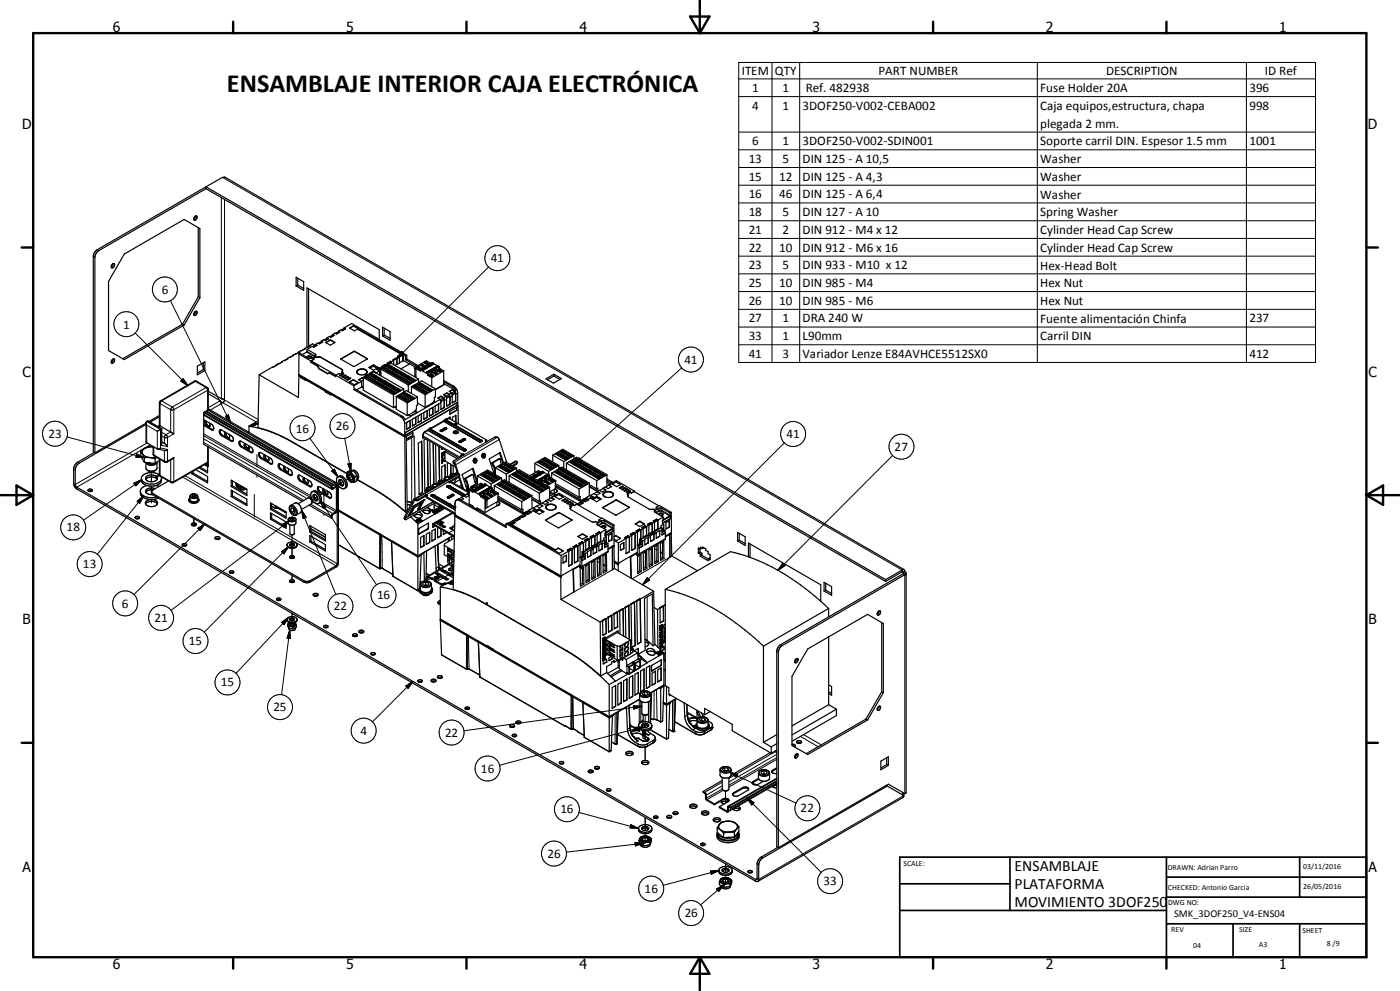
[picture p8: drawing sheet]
<svg xmlns="http://www.w3.org/2000/svg" width="420mm" height="297mm" viewBox="0 0 420 297" stroke-linecap="round" stroke-linejoin="round" font-family="sans-serif">
<defs><g id="words">
<text font-size="7.9" x="68.1" y="27.5">ENSAMBLAJE INTERIOR CAJA ELECTRÓNICA</text>
<g font-size="4.7">
<text x="304.4" y="260.9">ENSAMBLAJE</text>
<text x="304.4" y="266.4">PLATAFORMA</text>
<text x="304.4" y="271.8">MOVIMIENTO 3DOF250</text>
</g>
<g font-size="4.2">
<text x="33.9" y="9.6">6</text>
<text x="103.8" y="9.6">5</text>
<text x="173.8" y="9.6">4</text>
<text x="243.8" y="9.6">3</text>
<text x="313.8" y="9.6">2</text>
<text x="383.8" y="9.6">1</text>
<text x="6.6" y="38.6">D</text>
<text x="410.4" y="38.6">D</text>
<text x="6.8" y="112.9">C</text>
<text x="410.5" y="112.9">C</text>
<text x="6.8" y="187">B</text>
<text x="410.5" y="187">B</text>
<text x="6.8" y="261.3">A</text>
<text x="410.5" y="261.3">A</text>
<text x="33.9" y="290.3">6</text>
<text x="103.8" y="290.3">5</text>
<text x="173.8" y="290.3">4</text>
<text x="243.8" y="290.3">3</text>
<text x="313.8" y="290.3">2</text>
<text x="383.8" y="290.3">1</text>
</g>
<g font-size="3.9">
<text x="222.5" y="22.4">ITEM</text>
<text x="232.5" y="22.4">QTY</text>
<text x="263.6" y="22.4">PART NUMBER</text>
<text x="331.8" y="22.4">DESCRIPTION</text>
<text x="379.5" y="22.5">ID Ref</text>
<text x="225.6" y="27.5">1</text>
<text x="234.8" y="27.5">1</text>
<text x="241.7" y="27.7">Ref. 482938</text>
<text x="312.1" y="27.7">Fuse Holder 20A</text>
<text x="374.8" y="27.6">396</text>
<text x="225.6" y="32.9">4</text>
<text x="234.8" y="32.9">1</text>
<text x="240.8" y="32.9">3DOF250-V002-CEBA002</text>
<text x="312.1" y="32.9">Caja equipos,estructura, chapa</text>
<text x="374.8" y="32.9">998</text>
<text x="312.1" y="38.3">plegada 2 mm.</text>
<text x="225.6" y="43.5">6</text>
<text x="234.8" y="43.5">1</text>
<text x="240.8" y="43.5">3DOF250-V002-SDIN001</text>
<text x="312.1" y="43.6">Soporte carril DIN. Espesor 1.5 mm</text>
<text x="374.8" y="43.5">1001</text>
<text x="224.6" y="48.9">13</text>
<text x="234.8" y="48.8">5</text>
<text x="240.8" y="48.9">DIN 125 - A 10,5</text>
<text x="312.1" y="48.9">Washer</text>
<text x="224.6" y="54.1">15</text>
<text x="224.6" y="59.4">16</text>
<text x="233.8" y="54.1">12</text>
<text x="233.8" y="59.4">46</text>
<text x="240.8" y="54.1">DIN 125 - A 4,3</text>
<text x="240.8" y="59.4">DIN 125 - A 6,4</text>
<text x="312.1" y="54.2">Washer</text>
<text x="312.1" y="59.5">Washer</text>
<text x="224.6" y="64.8">18</text>
<text x="234.8" y="64.8">5</text>
<text x="240.8" y="64.8">DIN 127 - A 10</text>
<text x="312.1" y="64.9">Spring Washer</text>
<text x="224.6" y="70.1">21</text>
<text x="234.8" y="70.1">2</text>
<text x="240.8" y="70.1">DIN 912 - M4 x 12</text>
<text x="312.1" y="70.1">Cylinder Head Cap Screw</text>
<text x="224.6" y="75.4">22</text>
<text x="233.8" y="75.4">10</text>
<text x="240.8" y="75.4">DIN 912 - M6 x 16</text>
<text x="312.1" y="75.4">Cylinder Head Cap Screw</text>
<text x="147.2" y="78.7">41</text>
<text x="224.6" y="80.7">23</text>
<text x="234.8" y="80.7">5</text>
<text x="240.8" y="80.7">DIN 933 - M10 x 12</text>
<text x="312.1" y="80.8">Hex-Head Bolt</text>
<text x="48.5" y="88.1">6</text>
<text x="224.6" y="86">25</text>
<text x="233.8" y="86">10</text>
<text x="240.8" y="86">DIN 985 - M4</text>
<text x="312.1" y="86">Hex Nut</text>
<text x="224.6" y="91.4">26</text>
<text x="233.8" y="91.4">10</text>
<text x="240.8" y="91.4">DIN 985 - M6</text>
<text x="312.1" y="91.4">Hex Nut</text>
<text x="36.9" y="98.5">1</text>
<text x="224.6" y="101.9">33</text>
<text x="224.6" y="96.6">27</text>
<text x="234.8" y="101.9">1</text>
<text x="234.8" y="96.6">1</text>
<text x="240.8" y="101.9">L90mm</text>
<text x="240.8" y="96.6">DRA 240 W</text>
<text x="312.1" y="96.7">Fuente alimentación Chinfa</text>
<text x="374.8" y="96.6">237</text>
<text x="224.6" y="107.3">41</text>
<text x="234.8" y="107.3">3</text>
<text x="240.8" y="107.4">Variador Lenze E84AVHCE5512SX0</text>
<text x="312.1" y="102">Carril DIN</text>
<text x="374.8" y="107.3">412</text>
<text x="205.3" y="109.1">41</text>
<text x="14.6" y="131.2">23</text>
<text x="88.7" y="129.6">16</text>
<text x="100.8" y="128.9">26</text>
<text x="236" y="131.3">41</text>
<text x="268.4" y="135.1">27</text>
<text x="20" y="159.3">18</text>
<text x="24.9" y="170.3">13</text>
<text x="113.1" y="179.7">16</text>
<text x="36.6" y="182.1">6</text>
<text x="100.2" y="182.9">22</text>
<text x="46.3" y="186.4">21</text>
<text x="56.6" y="193.4">15</text>
<text x="66.3" y="205.7">15</text>
<text x="82" y="213.2">25</text>
<text x="108.1" y="220.2">4</text>
<text x="133.5" y="220.8">22</text>
<text x="144.3" y="231.6">16</text>
<text x="168.1" y="243.8">16</text>
<text x="240.2" y="243.5">22</text>
<text x="164.3" y="257">26</text>
<text x="193.4" y="267.5">16</text>
<text x="247.1" y="265.3">33</text>
<text x="205.4" y="274.9">26</text>
</g>
<text font-size="3.1" x="352.2" y="274.8">SMK_3DOF250_V4-ENS04</text>
<g font-size="2.4">
<text x="271" y="259.6">SCALE:</text>
<text x="350.4" y="260.9">DRAWN: Adrian Parro</text>
<text x="391" y="260.5">03/11/2016</text>
<text x="350.4" y="266.9">CHECKED: Antonio Garcia</text>
<text x="391" y="266.5">26/05/2016</text>
<text x="350.4" y="271.3">DWG NO:</text>
<text x="351.4" y="279.2">REV</text>
<text x="371.8" y="279.3">SIZE</text>
<text x="390.7" y="279.5">SHEET</text>
<text x="358" y="284.1">04</text>
<text x="377.7" y="283.7">A3</text>
<text x="398" y="283.6">8 /9</text>
</g>
</g></defs>
<g fill="none" stroke="#000" stroke-width=".3">
<path d="M221.6 18.7h173.1v89.9h-173.1zM231.6 18.7v89.9M239.9 18.7v89.9M311.2 18.7v89.9M373.9 18.7v89.9M221.6 23.6h173.1M221.6 29h173.1M221.6 39.6h173.1M66.4 59.2v60.3M66.9 53.2l203.6 117.6M67.4 59.7v60.2l10 5.8M221.6 44.9h173.1"/>
<path d="M221.6 50.2h173.1M221.6 55.5h173.1M28 76.9l.5 .2M29.2 74.8l.4 .3M221.6 60.8h173.1M221.6 66.2h173.1M221.6 71.5h173.1M221.6 76.8h173.1M40.6 99.8l15.8 15.8M51.1 90.1l18.1 36.7M146.6 80l-27.5 27.4M221.6 82.1h173.1"/>
<path d="M221.6 87.4h173.1M221.6 92.7h173.1M221.6 98h173.1M54.2 114.2l.8-.7 1.4 2.1zM58.3 114.3h.3M58.6 114.3l-10.1 5.9M58.6 114.3l3.2 1.9M59 114.3h-.4M61.8 116.2l.5 .6v6.2M61.8 116.2l-10.1 5.8M62.2 116.1l-.4 .1M62.5 116.7l-10.5 6.2-.8-.1"/>
<path d="M89.7 112.7l.5 .3M90.3 112.9l-.1 .1M90.5 113.1l-.2 .1M91.7 114l5.9 3.2M92 105.5l2.2 1.3M92.1 105.3l2.4 1.4M94.6 106.1l-.1 .6M96.4 107.1v.1M97.8 117.2l-.2 .1M97.9 117.4l-.2 .1M99.1 118.3l.1-.1 22.2 12.8M102.3 107.5v.1"/>
<path d="M102.5 110.7h.1M106.2 105.3v.1M106.4 105.3v.1M110.2 107.5h.1M120.5 105.3l.7 .7-2.1 1.4zM125.6 109.9v.2M126.4 110.8l-.1 .1M126.8 109.2v.2M127.3 110.1l-.9 .5 .9-.5M127.4 110.2l-.9 .5M127.4 110.4l-.9 .5M127.6 110.2l-.2 .1"/>
<path d="M127.7 110.3l-1 .5M127.7 110.3l-.9 .5M127.7 110.4l-.9 .5M128 108.5v.2M128.3 112h-.1M128.4 112.1h-.1M128.5 109.4l-.9 .5 .9-.5M128.6 109.5l-.9 .5M128.6 109.7l-.9 .5M128.8 109.5l-.2 .1M128.9 111l-.9 .6M128.9 109.7l-.9 .5"/>
<path d="M129 111.1l-.9 .6M129 111.3l-.9 .6M129.2 111.2l-.8 .6 .9-.6M129.3 111.3l-.9 .6M129.5 111.3l-.2 .1M129.6 111.4l-.3 .1M129.7 108.7l-.9 .5 .9-.5M129.8 108.8l-1 .5M129.8 108.8v.1M130.1 108.9l-2.2 1.2M130.1 109l-.9 .5M130.1 110.3l-.9 .6"/>
<path d="M130.2 110.4l-1 .6M130.2 110.6l-.9 .5M130.5 110.5l-1 .6M130.5 110.6l-.9 .6M130.7 110.6l-.2 .1M130.8 110.7l-.3 .1M131.3 109.6l-.9 .6M131.4 109.7l-.9 .6M131.4 110l-.9 .5M131.7 109.9l-1 .5M131.7 110l-.9 .5M131.8 110h-.1"/>
<path d="M131.8 110.1h-.1M134 119.7l-.7 .4M135.7 118.7l-.7 .4M136.1 115.7l-.3 .2M137.3 117.8l-.6 .3M204.5 110.3l-32.3 29M221.6 103.3h173.1M20.1 131l23.2 6.2M23.3 138.5l.4 .3M41 136l2.3 1.2-2.5-.2zM44 126.3l4.2 2.4v5.6l2.1 .4v3.5M44 132.7v-5.3l3.2 1.9v5.2"/>
<path d="M44.1 132.8l-21.5 12.4-.5-.3M44.2 126.2l4.1 2.4v4.8l2 .5v-2.8M45.1 133.3l-22.1 12.7v.5M45.9 136.1l3.4 2.1M46.1 133.9l.2 2.7M47.8 120.7l.2 .3M48 121v6.7l-.5 .2M48 137.7v4.8M48 121l3.2 1.8M48.2 120.1l.3 .1M48.5 120.2l-.5 .8M48.5 120.2l3.2 1.8"/>
<path d="M48.5 129.6l1.3 .7M48.5 130.6l.8 .5M49.3 138.2h1M49.3 138.2l.2 .3M49.3 131.1v1.7l-.8-.1M49.3 135v3.2M49.3 131.1h1M49.8 130.3l.5 .8M49.8 130.3l-.5 .8M50.3 138.2l1.8-1.1-.1 7.5M50.3 138.2l-.2 .3M51.2 122.8v6.7l-1.4 .8"/>
<path d="M51.2 137.9v6.4M51.7 122l.4 .7v7.3l-1.8 1.1M51.7 122l-.5 .8M61.1 124.2l38.3 22.1 .2-.2 .3 .4M61.1 130l32.1 18.6M61.1 130.6l32.3 18.6M61.1 131.5l31 17.9M61.1 132.6l30.1 17.4M61.7 139.1l.6 .3M61.7 123.3l39 22.5v.3h.5M62.3 133.8v4.7l-10.2 5.8h-.9M63.1 122.9l3.8-2.2 10 5.8"/>
<path d="M63.6 128.7l-.2 .1M66.1 120.1l-3.6 2.1M66.8 130.5l-.3 .1M67.6 124.8l.9-.5 .7 2.5zM69.5 132.1l-.2 .1M72.7 133.9l-.3 .1M73.9 134l.7 .2v.2M75.4 135.5l-.2 .1M77.1 136.2v3.7M78.6 137.3l-.3 .1M81.3 138.9l-.2 .1M87.5 132.3h-.1"/>
<path d="M93 131.3l8.4 11.6M103.4 131.4l1.9 10M104.4 139l.9-.1v2.5zM118.6 121.9h.1M118.9 121.7l-.3 .2M120.6 124.7l-.3 .2M121.5 130.8h.1M121.7 129.6v.8M123.5 131.2v19.6M123.8 129.8h.1M124 123.6l-1.3 .6M126.9 130.6l11.1 6.4"/>
<path d="M126.9 130.6v.4M127.4 129.6l11.3 6.5v.3M127.4 129.6l-.5 1M128.4 121.6l-.3 .2M128.4 129l10.6 6.1M128.4 129l-1 .6M128.5 129l10.5 6.1M128.5 129h.1M128.5 129h-.1M128.7 128.7l10.5 6.1M128.7 128.7l-.2 .3M128.9 128.6l10.6 6.1"/>
<path d="M128.9 128.6l-.2 .1M129.2 128.6l10.5 6.1M129.2 128.6h-.3M132.1 128.9l.1 .4M132.1 128.9l-.1 .3 .2 .1M132.3 120.7l-10.9 6.2M132.7 129.3h.1M132.8 129.3h-.6M133.2 126.3l10.5 6.1M133.2 126.3l-4 2.3M133.2 126.3l10.5 6M133.3 128.2a.35 .35 0 0 1 .5-.1 .35 .35 0 0 1 .1 .5"/>
<path d="M133.3 128.2l.1 .1M133.3 128.2l-1.2 .7M133.4 128.3v.1M133.4 128.4l-1.3 .8M133.4 128.4l.5 .1M133.4 128.4v.2M133.4 126l10.6 6.1M133.4 126l-.2 .3M133.5 138v.2M133.6 125.9l10.6 6.1M133.6 125.9l-.2 .1M133.8 125.9h.1"/>
<path d="M133.9 128.6h.1M133.9 125.9l10.5 6M133.9 125.9h-.3M133.9 128.6l-1.1 .7M134.7 125.4l-.8 .5M136.2 129.3a.68 .68 0 0 1 .7-.2 .68 .68 0 0 1 .4 .7 .73 .73 0 0 1-.7 .2 .73 .73 0 0 1-.5-.6zM136.2 129.7a.62 .62 0 0 1 1.1 0M137 122.2h.1M137.1 121.5l.2 .2M137.7 132.5l.1 .1M137.8 132.2l-.1 .3M137.8 132.2v.1"/>
<path d="M137.8 132.3l-.1 .1M137.8 132.3v.2M138.3 132.5h.1M138.4 132.5l-.6 .1M138.9 131.5l.1 .1M138.9 131.5l-1.1 .7M138.9 131.5l.2-.1a.33 .33 0 0 1 .4 0 .33 .33 0 0 1 .1 .4M139 135v.1M139 135.1h.1M139 131.6l-1.2 .7M139 131.6l.6 .1M139 131.6v.2"/>
<path d="M139.1 135.1h.5M139.1 135.1h.2M139.2 134.8l-.2 .2M139.2 134.8h.1M139.5 134.7l-.3 .1M139.5 131.8h.1M139.6 134.6h.1M139.6 134.6l-.1 .1M139.6 135.1h-.2M139.6 131.8l-1.2 .7M139.6 134.6l.1 .1M139.7 134.7h.1"/>
<path d="M139.7 134.7l.1 .1M139.8 135h-.8M139.8 135l-.2 .1M139.8 134.7v.1M139.8 134.8v.1M139.8 134.9v.1M139.8 134.7v.3M142.1 137.5a.64 .64 0 0 1 1 .6 .64 .64 0 0 1-1 .5l-.2-.5zM142.4 137.5a.56 .56 0 0 1 .4 .6 .56 .56 0 0 1-.4 .5M143.7 132.4l.3 .1M143.7 132.3l.1 .1M143.7 132.3v.1"/>
<path d="M143.7 132.3h.1M143.8 132.3l.3 .2M143.8 132.4h.3M143.8 132.2l-.1 .1M143.9 132.1l-.1 .1M144 132.1h-.1M144 132.1h.2M144.2 132h.1M144.2 132v.1M144.2 132.4h-.1M144.4 132.3h.1M144.4 131.9l.1 .1"/>
<path d="M144.4 132.3l-.2 .1M144.4 131.9l-.2 .1M144.4 132.4l-.3 .1M144.4 132h.1M144.5 132.2l-.1 .1M144.5 132v.1M144.5 132.1v.1M144.5 132.2h.1M144.5 132l-.1 .4M145 136a.56 .56 0 0 1 .4 .6 .56 .56 0 0 1-.5 .5M145.7 132v.3M146.1 132.3l-6.9 4"/>
<path d="M147.6 138.9h.3M147.7 138.6l.2 .1M148 139.6h.2M149.3 131.1l-13.1 7.5v.4M149.6 137.5h.3M149.8 131.7l-13.1 7.6M149.8 135.8h.3M154.9 138.3l-1.7 1M154.9 138.9v.3M173.7 137.2l.7 .8-2.2 1.3zM235.3 132.7l-42.6 42.6M267.8 136.5l-34.4 34.4"/>
<path d="M22.1 140.6l.5 .2M40.2 144.8l2.3-1-1.8 1.8zM41.1 150.3l2-1.7-1.2 2.3zM42.5 143.8l-17.5 12.1M43.1 148.6l-13.9 17.5M45.4 143.7v.7M45.4 145.7v2.5M45.4 149.7v.2M45.4 141.3v3.1M45.4 149.7v1M45.9 147.9v.4M47.8 142.2l.2 .3"/>
<path d="M48 142.5l.2 .3M48 142.5l3.2 1.8M51.2 144.3l.2 .3M54.8 143l46 26.6v.4M55.5 142.6l45.7 26.3 .3-.2M57 148.8a1.34 1.34 0 0 0 2.3 0M57.2 148.4a1.16 1.16 0 0 1 2 .4 1.18 1.18 0 0 1-2.1-.2zM58.2 155.4v1.8M59.4 158.3l2.1-1.4-1.4 2.1zM61.5 156.9l-21.3 21.3M76.3 148.2v6.8M77.1 142.4v.6"/>
<path d="M81.5 151.7l1.2 .6M82.5 151.5v.8M82.7 152.3h.1M82.7 151.6v.7M82.8 152.2h.1M82.8 151.7v.5M82.9 152.2h.1M82.9 152.2l-.2 .1M82.9 152.2h.4M83.3 152.2h.1M83.3 152v.2M83.3 152.2l2.2 1.3"/>
<path d="M84.4 140.7l-.2 .1M84.6 157.2l2.3-1.1-1.7 1.9zM85.5 153.3l.3 .2M86.5 155.7a1.34 1.34 0 0 0 2.3 0M86.7 155.4a1.19 1.19 0 0 1 1.9 .3 1.13 1.13 0 0 1-1 .6 1.13 1.13 0 0 1-1-.8zM86.9 156.1l-35.6 26.8M87 151.8a1.66 1.66 0 0 1 1.7 2.4 1.51 1.51 0 0 1-1.9-1.8zM87.2 151.5a1.93 1.93 0 0 1 1.6 2.9M87.2 142.3l-.2 .1M90.3 144.1l-.2 .1M90.5 152.9l10.3 25.3M90.5 152.9l1.4 2.1-1 .4z"/>
<path d="M93.1 145.7l-.2 .1M93.2 151.1l6.2 3.6 .2-.1M93.3 158.5l4.3 2.5M93.6 150.3l6.3 3.6v.3M94.6 149.3l.8 .5M94.8 149l.4-.2-1.7 1M96 150.7l4.7 2.7v.3M96.1 149.9l16.9 25.4M96.1 149.9l1.8 1.8-.9 .6zM96.2 147.5l-.2 .1M96.3 150.3l4.6 2.7 .3-.1M97.2 154v.5"/>
<path d="M97.7 148.3v-.9l-1.7 .9 1.2-.6v3.6M98.1 147.2v1M99 149.1l-.3 .1M99.5 141.2l.8-.6 1.1 2.3zM100.6 144.5l-.4 .2M101.5 146.1l-.3 .2M102.9 144.4l-1.6 .9 1.3-.7M105.6 142.8l-1.9 1.1M112.7 146.9v.1M121.3 155.4l.3 .2M122.6 154.4h.1M122.7 154.2l.1 .1"/>
<path d="M123 153.7l.2 .3M123.3 153.3l.2 .2M123.8 152.1l.2 .3M123.9 152.7v.1M124 151.9l.2 .3M124.5 149.9l-.2 .1M125.4 152.7l.1 .1M125.5 152.5l.2 .2M125.5 149.6v.3M125.6 152.2l.3 .3M125.9 150.8l.3 .3M127.3 149.8h.1"/>
<path d="M127.7 148.4v.3M127.9 146.6l.2 .3 .5 .2M128.1 146.6a.7 .7 0 0 1 1.3 0M128.4 158.5h.1M128.5 158.2h.1M128.5 156.9h.1M128.7 146.1a.52 .52 0 0 0-.8 .5 .52 .52 0 0 0 .8 .4M128.7 146.1h.2M128.7 146.1h-.2a.41 .41 0 0 0-.4 .5 .41 .41 0 0 0 .5 .3h.2M128.9 146.1l.7 .4M128.9 146.1l.5 .4M129.3 148.6l.1 .2"/>
<path d="M129.3 148.5v.1M129.3 148.6h.1M129.3 148.4v.1M129.4 148.6v.1M129.4 148.6l.1 .1M129.4 148.7h.1M129.4 148.3v.1M129.4 148.8l7.1 4M129.4 148.3l-.1 .2M129.5 148.7l7 4.1M129.5 148.3h-.1M129.7 148.4h.1"/>
<path d="M129.7 145.5l.6 .5M129.7 148.3v.1M129.7 148.5l-.2 .2M129.7 148.5l6.8 3.9M129.7 148.3h.2M129.7 148.3h.1M129.9 148.3l6.6 3.9M129.9 145.5a.74 .74 0 0 1 1.3 0M129.9 157.9h.1M130 150.4l-8.4 4.8M130 148.2l.2 .1M130 148.2l-.6 .1"/>
<path d="M130.1 150.4l-8.5 4.9M130.1 148.3h-.2M130.1 148.3h.1M130.2 148.3l6.3 3.7M130.2 153.9l.3 .2M130.5 145a.51 .51 0 0 0-.7 .5 .51 .51 0 0 0 .7 .4M130.5 145l.2 .1M130.5 145.1h-.2a.4 .4 0 0 0-.4 .4 .4 .4 0 0 0 .5 .4h.2M130.7 145l.7 .5M130.7 145.1l.6 .4M130.8 156.7l2.2 1.3M130.8 156.7h.1"/>
<path d="M130.8 156.7l-.6 .4v.3M131.1 156.7l2.2 1.2M131.1 156.7l-.1 .1M131.1 156.7h.1M131.2 156.6l2.1 1.3M131.2 156.6h.1M131.2 156.6l-.1 .1M131.3 156.4l2.1 1.3M131.3 156.4l-.1 .2M131.4 152.9v.1M131.5 144.5l.6 .5M131.7 144.5l.5-.4 .6 .1 .2 .3"/>
<path d="M132.3 144l.6 .2 .1 .3M132.3 144a.51 .51 0 0 0-.7 .5 .51 .51 0 0 0 .7 .4M132.3 144l-.2 .1a.42 .42 0 0 0-.5 .4 .42 .42 0 0 0 .6 .3h.2M132.5 144l.6 .4M133 158h.1M133.3 143.5l.6 .5M133.3 157.9l.1 .1M133.3 157.9h.1M133.3 157.8v.2M133.3 157.8l.1 .1M133.4 157.9h.1M133.4 158h.1"/>
<path d="M133.4 158h-.1M133.4 158h-.3M133.4 157.9v.1M133.4 157.7l-.1 .1M133.4 157.7v.3M133.5 143.5l.7 .3M133.5 143.4a.74 .74 0 0 1 1.3 0M134 145.7l.1 .3M134 145.8l.1 .1M134.1 145.7h-.1M134.1 145.9l.1 .1M134.1 145.6v.1"/>
<path d="M134.1 146l4.8 2.8M134.1 145.6h.8M134.1 145.6l-.1 .2M134.2 146l4.7 2.7M134.2 145.6h-.1M134.2 146h.1M134.2 146h-.1M134.2 145.6h.1M134.3 145.8l-.1 .2M134.3 148.9v.3M134.3 148.9h.1M134.3 149.2h.6"/>
<path d="M134.4 145.8h-.1M134.4 148.9v.3M134.4 145.6v.1M134.4 145.7h.1M134.4 145.7l4.9 2.9M134.4 145.7v.1M134.5 143l.3 .4M134.5 143a.66 .66 0 0 0-1 .5M134.5 143l.4 .4M134.5 143a.59 .59 0 0 0-.8-.1 .59 .59 0 0 0-.2 .8l.6 .2M134.5 145.6l5 2.9M134.7 144.4l-6.9 3.9"/>
<path d="M134.7 144.3v.3M134.8 145.6h-.4M134.9 149.2h.1M134.9 145.6h.1M134.9 145.6l4.8 2.7M135.1 142.4l.6 .5M135.2 144.6l5.5 3.1M135.3 142.5v.1M135.3 142.4a.74 .74 0 0 1 1.3 0M135.3 142.7l.7 .1M135.5 148.2v.1M135.5 148.2l-1.2 .7"/>
<path d="M135.5 148.2a.39 .39 0 0 1 .4-.1 .39 .39 0 0 1 .3 .4M135.5 148.3l.6 .1M135.5 148.3l-1.3 .8M135.5 148.3v.2M135.9 153.8l-4.6 2.6M136 148.5h.1M136 158.9l-1.3 .8M136.1 148.5l-1.2 .7M136.2 148.5h-.1M136.4 142.1a.74 .74 0 0 0-1.1 .4M136.4 142.1l.2 .3M136.5 154.8l31.7 18.3"/>
<path d="M136.5 142a.72 .72 0 0 0-.8-.1 .72 .72 0 0 0-.5 .7l.6 .2M136.5 142l.2 .4M136.5 154.5l31.8 18.4M136.5 150.9v.5M137.7 142.6v.3M137.7 142.1l-13.1 7.5v.3M138.1 149.8l-.4 .2M139.5 143.6h.2M139.5 143.3l.3 .1M139.8 144.3h.3M140.1 146.8h.2M140.2 146.6l.3 .1"/>
<path d="M140.2 145.5h.3M140.3 146.2h.3M140.6 147.3l-.1 .1M140.8 146.8l-.6 .4M141.5 142.2h.2M141.7 146.1l-.2 .1M141.7 140.5h.3M141.8 145.8v.4M141.9 152l1.1 .6 .4-.2M142.2 147.2h-.1M142.5 147.1l.9-.5-.8 .6M143.1 146.4l-.9 .5"/>
<path d="M143.1 144.8h.1M143.2 146.7l-.9 .5M143.2 145l-1.4 .9M143.4 146.5l-1.1 .6M143.5 146.7l-.9 .5M144.1 148.3h-.1M144.2 148.4l-.1 .1M144.3 145.7l-.9 .5M144.4 145.8l-1 .5M144.4 146l-.9 .5M144.6 145.8l-.2 .1M144.6 145.9l-.9 .5"/>
<path d="M144.7 145.9l-1 .6M144.7 146l-.9 .5M144.7 147.3l-.9 .6M144.7 147.4l-.9 .5M144.8 147.4l-.9 .6M144.8 147.6l-.9 .6M145 147.5l-.9 .6M145.1 147.6l-.9 .5M145.3 147.6l-1.1 .6M145.4 147.7l-.3 .1M145.5 145l-.9 .6M145.6 145.1l-.9 .6"/>
<path d="M145.6 145.2h.1M145.8 145.2l-1.1 .7M145.9 145.3l-1 .5M145.9 145.3l-.9 .6M145.9 146.6l-.9 .6M145.9 146.7l-.9 .5M146 146.7l-.9 .6M146 147l-.9 .5M146.3 146.8l-.9 .6 .9-.5M146.3 147l-.9 .5M146.4 149.1v.2M146.5 146.9l-.2 .1"/>
<path d="M146.6 147l-.3 .1M147.1 146l-.9 .5M147.2 146.1l-.9 .5M147.2 146.3l-.9 .5M147.5 146.2l-.9 .5M147.5 146.3l-.9 .5M147.6 146.3h-.1M147.6 146.4h-.1M147.7 148.4v.2M148.4 140.8h.2M148.5 141.5h.1M148.6 141.9l-.2 .2"/>
<path d="M148.9 147.7v.2M149.4 149.2l7.5 4.3M150.4 144.2l.1 .1M157.8 153.4v.1M158.8 152.8v.1M158.8 152.9l-1 .6M159 152.7l-.2 .1M159.6 149.5l2.5 1.5M160.3 142.6l-.7 .4M160.3 142.7l-.7 .3M160.4 142.7l-.7 .4M160.6 142.7l-.2 .1"/>
<path d="M160.7 142.9l-.7 .3 .4-.3M160.7 142.9l-.6 .4M161.2 144l.7-.4-.6 .4M161.5 141.9l-.9 .6 .9-.6M161.6 142.1l-.9 .5M161.6 142.3l-.9 .5M161.8 142l-.2 .1M161.9 142.2l-1 .5M161.9 142.3l-.9 .5M162 143.7l-.6 .3M162 143.9l-.4 .2M162.3 143.8l-.7 .4"/>
<path d="M162.3 143.9l-.6 .3M162.5 143.8l-.2 .1M162.6 143.9l-.3 .2M162.7 141.3l-.9 .5 .9-.5M162.8 141.4l-.9 .5M162.8 141.6l-.9 .5M162.9 141.4h-.1M163.1 141.5l-1 .5M163.1 141.5l-.9 .6M163.1 142.9l-.9 .5M163.2 143l-.9 .5M163.2 143.2l-.9 .5"/>
<path d="M163.5 143.1l-1 .5M163.5 143.1l-.9 .5M163.5 143.2l-.9 .5M163.7 145.4h.1M163.7 155.8v.1M163.7 143.1l-.2 .1M163.8 143.2l-.2 .1M164.3 142.2l-.9 .5M164.4 142.3l-.9 .5M164.4 142.5l-.9 .5M164.6 142.4l-.9 .5 1-.5M164.8 142.5l-1 .5"/>
<path d="M164.9 142.6l-.1 .1M164.9 144.7v.1M166 144v.2M166.6 145.4l7.4 4.3M167.5 153.6v.1M167.6 140.4l.1 .1M167.8 153.6v.1M171.5 155.8h.1M176.2 148.9l-1.2 .7M176.8 145.7l2.5 1.5M179.3 156.8v.5M180.4 156.1l.1 .7"/>
<path d="M180.5 156.8l.1 .2M180.5 156.8l-1.1 .6M180.5 156.8h.9M180.6 157l-1 .5M180.6 157h.7M180.9 152.1h.1M181.3 157l2.4 1.4M181.4 156.8l-.1 .2M181.4 156.8l2.4 1.4M181.4 156.1v.7M181.7 159.4h.2M184.8 149.8v.1"/>
<path d="M185 149.8v.1M188.7 152v.1M196.5 153v.6M196.9 159.8l-.7 .4M197.6 153l.2 .2M197.6 153l-1 .6M197.6 153h1M197.6 152.4v.6M197.8 153.2l-1 .5M197.8 153.2h.7M198.4 158.1l-2.2 1.3M198.5 153.2l2.4 1.4"/>
<path d="M198.6 158.8l-.7 .4M198.6 153l-.1 .2M198.6 153l2.4 1.4M198.6 152.4v.6M198.8 159h.1M198.8 159v.3M199 155.6l.1 .1M201.1 159.8l.2 .2M84.4 165.3l2.2-1.4-1.4 2.1zM86.6 163.9l-25.3 25.6M87.6 160.3v3.4M87.6 164.3v3.1"/>
<path d="M87.6 172.4v1.7M91.2 174v.5M93 174v.5M101.5 163.3l12.4 7.1M113.9 170.4h.2M113.9 170.4h.1M113.9 160v10.4M114.1 170.4h.1M114.1 160.1v10.3M114.2 170.3h.1M114.2 170.3h.5M114.2 170.3l-.1 .1"/>
<path d="M114.3 170.3h-.1M114.4 160.2l-.2 10.1M114.5 160.6l.2 9.7M114.6 170.3h.1M114.7 170.3h.1M114.7 170.3l3.1 1.8M117.5 162.1l.4 10.6M117.9 172.7v.1M117.9 172.8h.1M117.9 172.7l7.5 4.3 .3-.2M124.7 166.3h.1M124.8 166.3v.1"/>
<path d="M125.2 166.5v.1M125.3 166.7h.1M125.5 166.5h.1M125.5 166.5v.1M125.7 160l.1 .1M126 174.4l.4 .2M126.1 175.2a1.94 1.94 0 0 0 3.3 0M126.5 174.5a1.73 1.73 0 0 1 2.7 .6 1.72 1.72 0 0 1-2.9-.1zM127.5 173.6l.3 .3M127.9 171.8l.9 .6M128.4 173.1h-.1M129.6 173.3v.3"/>
<path d="M129.7 173.3v.3M130.4 172.9l.1-.1a.63 .63 0 0 1 .8-.1 .63 .63 0 0 1 .3 .7 .69 .69 0 0 1-.8 .2 .69 .69 0 0 1-.4-.7zM130.4 173.3a.61 .61 0 0 1 1.1 0M130.7 173.9v.1M130.8 173.5h.1M131.2 163.2l.3 6.7M131.2 172.3v.1M131.5 169.9l.2 .8M131.5 169.9l-.7 .4M131.6 169.8h.1M131.6 169.8l-.1 .1M132.3 174.9v.4"/>
<path d="M132.8 172.8l.7 .7M132.9 173.2l-1.8 1M133 174.9v.4M133.2 174.8v.3M133.3 173.1l.6 .7M133.3 173.2l.5 .5M133.4 175.1h.1M133.5 171v.4M133.5 175.1h.1M133.6 171v.4M133.7 174.8v.2M134.1 174.8l.1 .1"/>
<path d="M134.4 168.1l.1 1M134.5 172.3l-1 .6M134.6 170.5a.76 .76 0 0 1 .8-.3 .76 .76 0 0 1 .6 .6 .8 .8 0 0 1-1.4-.3zM134.6 172.4l.7-.1 .6 .2M134.7 171.7h.1M134.7 172.1l-.3 .2M134.8 170.8a.64 .64 0 0 1 1.1 0M134.8 161.1v1M134.8 167.1l.1 1.7M135.1 171h.1M135.3 172.1l.8 .2M135.4 171h.1"/>
<path d="M135.5 167.6l-.8 .4h-.3M135.6 164.9l-.1 .1M135.6 166.3l-.1 .1M135.6 169.8v.1M135.6 168.3l.1 .1M135.9 172.5v.7M135.9 172.5l.2 .1M136 171.7h.1M136.1 172.3l-.2 .2M136.1 172.3h.1M136.2 168.4l-7.6 4.4M136.2 167l-.7 .3"/>
<path d="M136.2 167.1l-.6 .3M136.2 165.5l-.7 .4M136.2 165.7l-.6 .3M173.9 169.6v.6l.2-.2v-.4M174 167.1h.1M174 167.1v2.2M176.2 165.6l-.7 .4M177.2 164.2l-2.3 1.4M177.9 164.6l-.6 .4M179.6 163.6l-.6 .4M180.9 169.4l.6 .3M180.9 169.1l.6 .3"/>
<path d="M181.2 161.9l-2.2 1.3M181.4 162.6l-.7 .4M181.6 162.7h.1M181.6 162.7v.3M182.4 165.2l-7.8 4.5M183.7 170.8l-11.6 6.5M183.9 163.6l.2 .1M184.3 168.4l1.2 .7M184.3 168.6l1.2 .7M191.1 165.8v.6l.2-.2v-.4M191.2 163.3v2.2M193.4 161.8l-.6 .4"/>
<path d="M194.1 178.9v13.1M194.2 173.1l.7 .7-2.2 1.5zM194.4 160.4l-2.3 1.4M195.1 160.8l-.6 .4M198.1 165.6l.7 .3M198.1 165.3l.7 .4M199.6 161.4l-7.8 4.5M200.9 167l-11.2 6.5M234.8 168.8l.7 .7-2.1 1.4zM270.6 171.4l.4 .2v.4M271.4 172.4v65.5M84.5 186.5l2.1-1.5-1.4 2.2z"/>
<path d="M86.6 185l-15.8 16.8M86.9 188.8l-2.4 19.4M86.9 188.8l.2 2.6-1-.2zM87.6 183.8v2.3M87.6 186.7v.7M132.1 185.6l.1 .1M132.2 185.7h.1M132.2 185.6v.1M132.2 185.7l.5 .3M132.5 196.2l7.4 4.3M132.7 185.9v.1M132.7 186h.1"/>
<path d="M140 190.2l-.1 10.3M140.2 190.2l-.1 10.3M140.5 190.7l-.3 9.8M140.5 190.8l.2 9.7M143.5 192.2l.5 10.7M144.8 180.5h.1M146.1 180.7h.1M170.1 195.1v.1M181.1 192h.1M181.2 192.7h.1M181.2 195.9h.1M181.2 196.6h.1"/>
<path d="M181.7 191.6h.1M181.7 191.6v4.2M182.1 192.1h.1M182.1 193.4v.1M182.1 194.8h.1M182.8 192.7l-.7 .4M182.8 194l-.7 .4M182.8 195.4l-.7 .4M182.8 194.1l-.7 .4M182.8 195.5l-.7 .4M182.9 193.5v.1M182.9 194.9v.1"/>
<path d="M182.9 196.3h.1M185.2 189.6l-3.5 2M185.5 198.4v1.1M185.5 198.4h.1M185.5 200l.3 .2M188.2 199.4l.6 .4M188.7 200l-.6-.4v2l.6 .3M189.1 194.2l.5 .3M189.1 194.8a.42 .42 0 0 0 .6-.3 .42 .42 0 0 0-.6-.4 .47 .47 0 0 1 .7 .4 .47 .47 0 0 1-.7 .4M189.6 198.6l.6 .4M189.8 198.6l.7 .3M189.9 194.5l-.2 .3-.6 .2"/>
<path d="M190 198.4l.6 .3M191.4 197.6l.6 .3M198.2 199.5h.1M198.3 188.2h.1M198.4 199.2h.1M198.4 197.9h.1M198.4 188.9h.1M198.4 192.2h.1M198.4 192.8h.1M198.9 187.9h.1M198.9 187.9v4.2M199.3 188.3h.1"/>
<path d="M199.3 189.7h.1M199.3 191.1h.1M199.6 189.1l-.3 .2M199.6 189.2l-.3 .2M199.6 190.5l-.3 .2M199.6 190.6l-.3 .2M199.6 191.9l-.3 .2M199.6 192l-.3 .1M199.6 187.4l-.7 .4M233 195.2l.5 .3M234.2 193.2l.5 .3M121.8 205.6l2.1-1.4-1.5 2.1z"/>
<path d="M123.9 204.2l-12.2 12.1M139.9 200.5h.2M139.9 200.5v.1M139.9 200.6h.1M140.1 200.5v.1M140.1 200.5h.1M140.2 200.5h.5M140.2 200.5h.1M140.2 200.5h-.1M140.7 200.5l3.2 1.8M140.7 200.5h.1M143.9 202.8l.1 .1"/>
<path d="M144 202.9l25.5 14.7M144 202.9h.1M169.5 217.5l1.8 1M171.3 218.5h.1M171.3 218.5v.1M171.3 218.5h.2M171.3 208.3v10.2M171.5 218.5h.1M171.5 218.5v.1M171.5 208.3v10.2M171.6 218.4h.5M171.6 218.4v.1"/>
<path d="M171.6 218.4l-.1 .1M171.8 208.8l-.2 9.6M171.9 208.9l.2 9.5M172.1 218.4l1.2 .7M172.1 218.4v.1M173.3 219.2l1.9 1.2M174.9 210.3l.4 10.6M182.1 214.5h.1M182.2 214.5h.1M182.2 214.5l.4 .3M182.6 214.7v.1M182.9 214.7l-.3 .1"/>
<path d="M184.5 213.8v9.2M185 213.6v9.4M185.4 213.4l-.4 9.5 .1-.1M185.9 200.5l.3 .2M186.2 200.7h.1M188.1 201.7h.1M188.6 211.4l.3 6.7M188.9 218.1l.3 1.5M188.9 218.1l-.7 .4M189 217.5l2.3 1.3M189 218h.1M189 218l-.1 .1"/>
<path d="M189.1 217.3l2.8 1.8M189.2 219.3h.1M189.2 219.6h.1M189.2 219.6l.6 1 1.5 1.5M190 211.5l2.6 .2-2.4 .8zM190.3 218l2.5-.1-2.3 1.1zM190.3 200.8l.2 .1M191.3 218.8h-1l-1 .4M191.3 218.8l.5 .2M191.4 218.7l-.1 .1M191.4 218.6v.1M191.8 219v.1"/>
<path d="M191.8 209.7v7.1M191.8 216.2h.4M191.8 219.1h.1M191.9 219.1a2.88 2.88 0 0 0-2.6 .4M191.9 208.1a1.93 1.93 0 0 0 3.3 0M192.2 210.2v6M192.2 216.2l.1 .3M192.3 207.5a1.77 1.77 0 0 1 2.7 .5 1.73 1.73 0 0 1-2.9-.1zM192.6 211.7l-53.4 7.3M192.6 218.9l.4 .7M192.8 219.7l.2 .5M192.8 219.7h.1"/>
<path d="M192.8 217.9l-42.9 11.5M192.8 219.7l.2 .1M192.9 215.8l-.7 .4M193 216.2l.1 .1M193 219.8h.1M193 219.6v.2M193 219.6h-.2M193 219.6l.2 .1M193.1 219.8v.5l1.3 .8M193.1 219.8l1.3 .5M193.2 219.8h-.1M193.2 219l1.3 1.3"/>
<path d="M193.2 219.7l1.2 .6M193.2 219.7v.1M193.4 217.7l.5 .3M193.6 214.4v3.6M193.6 219v3.2M194.6 210.3v6.1M195 218.6l5 2.9 .6-.4M195.2 215.2l1 .4M195.2 219.9l-.7 .4M195.4 207.6l-.3 9.1v-6.7M195.6 201h.1M196.2 215.6l.9 .1"/>
<path d="M196.2 215.6h.1M196.2 207.1v8.5M197 206.7l.1 9M197.1 215.7l1.1 .7 .6-.4M197.1 215.7v.1M197.1 215.8h.1M197.7 206.1l.5 .3M197.9 206l.1 .1M199.1 205.4l-.2 .1M199.3 210.7h.1M199.4 210.7l.4 .3M199.8 210.9v.1"/>
<path d="M200.1 211h-.3M200.1 210.9v.1M200.6 218.5l1.3 .7h.3M201.8 219.2h.1M201.8 210.1v9.1M202.2 219.2h.1M202.2 209.8v9.4l.1-.2M202.4 216.3l6.5 3.7 1.5 .2 1-.4M202.6 209.6l-.4 9.6M206 211.1l.1 3.3M206.1 214.4a4.9 4.9 0 0 0 2.5 3.9M206.1 214.4l-.7 .4"/>
<path d="M206.2 213.7l2.3 1.3M206.2 214.2h.1M206.2 214.2l-.1 .2M206.3 213.5l2.3 1.3M206.4 215.6h.1M206.4 215.8h.1M207.8 217.5h.1M207.8 217.5l1 .1M207.8 217.5l.7 .8M207.9 217.7l.7 .6M208.1 217.9h.1M208.5 215l-1.3 .1-.7 .4"/>
<path d="M208.5 215l.5 .3M208.5 218.3h.1M208.6 218.3l-.7 .4M208.6 219.2v.7M208.6 214.8l-.1 .2M208.6 214.8l.5 .5M209 212.8l.1 .9M209 215.3h.1M209 215.4a3.1 3.1 0 0 0-2.4 .3M209.1 215.9a1.98 1.98 0 0 0 3.3 .1M209.2 213.6l.6 1.4M209.5 213.1l.7 1.8"/>
<path d="M209.5 215.2a1.77 1.77 0 0 1 2.7 .6 1.72 1.72 0 0 1-2.9-.1zM211.4 219.9h.1M211.4 219.8v.1M211.4 219.2v.6M212.4 216.1h.1M212.4 215.9v.1M213.1 218.8v.1M213.1 218.9h.1M213.1 218.8l-1.7 1M213.2 218.2l-.1 .6M213.7 218.1l-.6 .7M175.3 220.9h.1"/>
<path d="M175.3 220.9l7.5 4.3 .5-.3M175.3 220.9v.1M175.3 221h.1M183.4 222.3l1.1 .7M184.5 223h.1M184.5 223h.5M185 223h.1M185.2 220.1l6.2 3.5M190.5 221.3h.1M190.6 221.3h.8l1.3 .7M190.6 221.3l.7 .8M190.7 221.5l.2 .1"/>
<path d="M190.9 221.6v.1M190.9 221.7l.2 .2M191.1 221.9h.1M191.2 221.9l.1 .2M191.3 222.1h.1M191.3 222.1l-.7 .4M191.4 222.9v.7M191.4 223.6v.1M191.4 223.6l1.2 .3 1.6-.3M192.8 222h-.1M192.9 220.5l1.4 .8M193.6 223.9h.1"/>
<path d="M193.6 223.9v4.2M194.2 222.9v.7M194.2 223.6v.1M194.3 221.3v.7M194.3 221.3l.3 .4M194.4 221.1l-.1 .2M194.4 221.1a.61 .61 0 0 1 .3 .7 .61 .61 0 0 1-.8 .4l-1.2-.2M194.4 220.3h.1M195.9 222.6v.1M195.9 222.6l-1.7 1M196 221.9l-.1 .7M196.5 221.8l-.6 .8"/>
<path d="M216 230.8a1.93 1.93 0 0 0 3.3 0M216.4 230.1a1.7 1.7 0 0 1 2.7 .6 1.71 1.71 0 0 1-2.9-.1zM216.7 234.4l-5.3 3.1v.2M216.7 236.5l-4.8 2.7-.2-.1M216.7 235.5l-4.8 2.8-.2-.1M216.9 239.4v.3M217 236.8l-4.9 2.8v.3M217.7 237.1v3.6M218.9 231.5l19.9 9.2M218.9 231.5l2.4 .5-.4 1zM220 237.6v.3M222.8 236v.3"/>
<path d="M224.1 239.1l22.3 22.4M224.1 239.1l2.1 1.5-.7 .7zM225.9 234.2v.3M227.5 231.7a1.94 1.94 0 0 0 3.4 0M227.9 231.2a1.67 1.67 0 0 1 2.8 .5 1.73 1.73 0 0 1-3-.2zM231.8 230.8v.3M232.6 225.2l-13.9 8.1M233 234.7l-14.5 8.3h-.5v.3M233 233.4l-14.3 8.3v.3h-.4M233 227.6l-14.3 8.3M233 227l-14.3 8.3M233 226.1l-14.3 8.3"/>
<path d="M240.1 220.7l5.3 3.1M241 220.2l5.4 3M271.1 238.4l-43.5 25.2-.5-.3-.4 .3v.5M173.7 243.5l17.8 4.8M189.3 247.2l2.2 1.1-2.5-.2zM190.5 252.5l2.5 .2-2.4 .8zM193 252.7l-23.1 2.7M193.6 245v3.9M193.6 249.9v2.1M217.7 258.9v2.5M227.1 258.9l.5 .3M228.3 256.9l.5 .3"/>
<path d="M213.1 261l2.6-.1-2.3 1.1zM214.9 266.4l2.3-1.2-1.6 2zM215.7 260.9l-16.7 4.4M217.2 265.2l-7 6M217.7 262.4v2"/>
<circle cx="149.2" cy="77.4" r="3.7"/>
<circle cx="37.9" cy="97.1" r="3.8"/>
<circle cx="49.5" cy="86.7" r="3.7"/>
<circle cx="207.3" cy="107.7" r="3.8"/>
<circle cx="16.5" cy="130" r="3.8"/>
<circle cx="90.7" cy="128.3" r="3.7"/>
<circle cx="102.7" cy="127.7" r="3.7"/>
<circle cx="145.2" cy="136.6" r=".66"/>
<circle cx="237.9" cy="130.1" r="3.8"/>
<circle cx="270.4" cy="133.9" r="3.7"/>
<circle cx="22" cy="158.1" r="3.8"/>
<circle cx="26.9" cy="169.1" r="3.8"/>
<circle cx="115.1" cy="178.4" r="3.8"/>
<circle cx="37.5" cy="180.8" r="3.7"/>
<circle cx="48.3" cy="185.2" r="3.7"/>
<circle cx="58.7" cy="192.1" r="3.8"/>
<circle cx="102.1" cy="181.6" r="3.7"/>
<circle cx="68.2" cy="204.5" r="3.8"/>
<circle cx="84" cy="211.9" r="3.7"/>
<circle cx="109.1" cy="219" r="3.8"/>
<circle cx="135.5" cy="219.5" r="3.7"/>
<circle cx="146.3" cy="230.3" r="3.8"/>
<circle cx="166.2" cy="255.8" r="3.7"/>
<circle cx="170.1" cy="242.5" r="3.7"/>
<circle cx="242.2" cy="242.2" r="3.7"/>
<circle cx="195.4" cy="266.3" r="3.8"/>
<circle cx="207.3" cy="273.7" r="3.7"/>
<circle cx="249" cy="264.1" r="3.8"/>
</g>
<g fill="none" stroke="#000" stroke-width=".36">
<path d="M61.8 56.6l-32.2 18.5a2.55 2.55 0 0 0-1.1 1.8v58.8M61.8 56l-32.6 18.8a2.68 2.68 0 0 0-1.2 2.1v58.5l.5 .3M61.8 56l4.9-2.9h.9l203.6 117.6M61.8 56v.6M61.8 56.6l203.9 117.6M61.8 56l203.9 117.7M33.7 79.2a.45 .45 0 0 1 .7 0 .45 .45 0 0 1-.2 .7 .48 .48 0 0 1-.8 .3 .48 .48 0 0 1 .1-.8zM33.9 79l-.1 .6-.4 .4M58.4 64.9l.4-.2a.66 .66 0 0 1 .2 .9 .66 .66 0 0 1-.9 .2zM58.7 64.8l-.6 .9M59.5 68.2v20.8M54.8 97.2l.4 .2"/>
<path d="M54.8 97.2l-18 10.3M58.4 93.5l.4-.2a.65 .65 0 0 1 .2 .8 .65 .65 0 0 1-.9 .3zM58.7 93.3l-.6 1M59.5 89l.5 .2M59.5 89l-4.7 8.2M60 89.2v-20.7l-4.8-2.7-17.9 10.3-4.7 8.2v20.8l4.7 2.7 17.9-10.4M60 89.2l-4.8 8.2M88.8 83.1l2.3 1.3v2.6l-2.3-1.3zM89.3 83.4v2M89.3 85.4l-.5 .3M89.3 85.4l1.8 1.1M92.6 86.6v17.3"/>
<path d="M101.5 99.3l.4 .2M101.5 99.3v.1M101.6 99.4l-1 .5M101.6 99.4l.2 .1M101.9 99.5h.1M101.9 99.5l-1 .6M101.9 99.5l-.9 .6-.5-.3-.7 .5M103.2 98.3l.5 .3M103.2 98.3v.1M103.2 98.3l2.3-1.3 16.5 9.5M103.3 98.4l.2 .2M103.3 98.4l-1 .5"/>
<path d="M103.6 98.6h.1M103.6 98.6l-1 .5M103.7 98.6l-1 .5-.5-.2-.7 .4M104.9 98.3l1.4 .9 1-.6M106.1 97.7l1.3 .8M106.1 97.7l-1.2 .7M106.1 97.6v.1M106.1 97.6l1.4 .9M106.1 97.6l-1.2 .7M107.3 98.6l13.1 7.5-1.1 .6M107.3 98.6h.1M107.3 98.6l13 7.5"/>
<path d="M107.5 98.5l13.3 7.6M107.5 98.5l-.2 .1M114.8 98.1l2.2 1.3v2.6l-2.2-1.3zM115.3 98.4v2M33.7 107.8a.45 .45 0 0 1 .7-.1 .45 .45 0 0 1-.2 .8 .48 .48 0 0 1-.8 .3 .48 .48 0 0 1 .1-.9zM33.9 107.6l-.1 .6-.4 .3M59.2 109.7l2.3-1.2v2.5l-2.3 1.3zM61 108.7v2.1M61 110.8l.5 .2M61 110.8l-1.8 1M62.5 117.2l4 2.3a.59 .59 0 0 1 .8 .5 .59 .59 0 0 1-.6 .7 .59 .59 0 0 1-.6-.6l-3.6-2.1M77.7 112.3l-.3 15.9a38.6 38.6 0 0 1 10.1 4.1l16.6 9.6"/>
<path d="M77.7 112.3l11.8 6.8 .2-6.6M81.9 110.1l-4.2 2.2M82.8 109.4l-.9 .7M82.8 109.4v.1M82.9 109.5l-1 .6M84.5 108.4l-1.7 1M84.5 108.4v.1M84.6 108.5h.1M86.2 107.4l.2 .1-1.9 .9M86.2 107.4v.1M86.3 107.5l-1 .6M86.3 107.5h.1"/>
<path d="M87 107.1l-.8 .3M88 106.4l-1 .7M88 106.4l-.1 .2M88 106.6l-1 .5M88.7 106.1l-.7 .3M89.6 112.2v.2l31.8 18.4M89.6 112.2l31.8 18.3M89.7 105.4l-1 .7M89.7 105.4v.2M89.7 106.1l-.1 6.1M89.7 106.1l3.6 2.1M89.7 105.6l-1 .5"/>
<path d="M90.2 112.8l.1 .4 1.4 .8 .1-.2M90.3 112.8v.1M90.3 112.9l1.5 1M90.5 105.1l-.8 .3M91.4 104.4l.1 .1-1 .6M91.4 104.4v.2M91.4 104.6l-1 .5M91.4 104.6h.1M91.8 113.7v.1M92.1 104.7l-.1 .8-1.3 .8M92.1 107.1a.65 .65 0 0 1 .7-.5 .65 .65 0 0 1 .6 .6l-.4 .2M92.1 104.7l2.5 1.4 .1 .4-1.3 .8-.6 .1-2.8-1.5-.3 .2"/>
<path d="M92.2 104.1l-.8 .3M92.2 107.1l.7-.2 .5 .3M93.1 103.5l.1 .1-1 .5M93.1 103.5v.1M93.1 103.6l-1 .5M93.1 103.6h.1M93.3 108.6l1.9 1.1M93.3 108.2v.4M93.4 108.2l7.4 4.2M93.4 108.2v.3M93.4 108.5l1.9 1.1M93.4 108.5l-.1 .1"/>
<path d="M94.1 107.6l-.7 .6M94.1 107.6l-.8 .6M94.5 103.5l-.7-.5-.7 .5M94.7 103.2l.4 .3M94.7 103.2v.2M94.8 106.9v.1M94.8 106.9l.3 .2M94.8 106.9l-1 .5 .3 .2M94.8 107l.3 .2M94.8 107l-.9 .5M95 103.5l-.3-.2-.9 .6M95 103.5h.1"/>
<path d="M95 103.5l-.9 .5M95.1 103.5l-1 .5-.4-.2-1.6 .9M95.1 107.1l1.1-.1 6.3 3.7M95.1 107.2h1.3M95.1 107.1v.1M95.2 109.7l.5 .8M95.3 109.6l.5 .9M95.3 109.6l-.1 .1M95.7 110.5l2.6 1.5 .4-.2M95.8 110.5l2.6 1.5M95.8 110.5h-.1M96.4 102.2l.4 .3"/>
<path d="M96.4 102.2v.2M96.7 102.5l-.2-.2-1 .6M96.7 102.5h.1M96.7 102.5l-.9 .5M96.8 102.5l-1 .5-.4-.2-.7 .4M97.6 102.1l-.5-.3-.7 .4M97.6 117.1l.1 .4 1.4 .8 .1-.2M97.7 102.6l1.4-.8 1.4 .8-1.4 .9zM97.8 117.1l1.4 1.1M98.1 101.2l.4 .3-1 .6M98.1 101.2v.2M98.4 101.5l-.2-.2-1 .6"/>
<path d="M98.4 101.5h.1M98.7 111.8l2 .9M98.7 111.8l2 1.1v-.4M99.1 102l1.3 .7M99.1 102l-1.3 .7M99.1 101.8v.2M99.3 118l-.1 .1M99.3 101.1l-.5-.3-.7 .4M99.8 100.3l.4 .2-.9 .6M99.8 100.3v.1M100.1 100.5l-.2-.1-1 .5M100.2 100.5h.1"/>
<path d="M100.2 100.5l-1 .6M100.7 112.5l5.5 3.1M102.3 107.6h.1M102.3 107.5v.1M102.5 110.7l.3 .4M102.5 110.7l.2 .1M102.6 111.4l.3 .2-2.2 .9M102.6 111.4l.3 .2M102.6 113l.9-.6 .3 .2-.9 .6zM102.8 111l-.2 .4M102.9 112.1l.2 .1M102.9 112.1l-1 .5"/>
<path d="M102.9 112l.2 .2-.9 .5-.3-.1M102.9 112v.1M102.9 112l-1 .6M103.4 113.4l.9-.5 .2 .1-.9 .6zM103.5 112.5l.3 .1M103.5 112.5l-.8 .5M103.5 112.4v.1M104.3 112.9l.2 .1M104.3 112.8v.1M104.8 114.5l1.2-.7 1.5 .8-1.2 .7zM105 113.3l.2 .1M105 113.3l-.9 .5"/>
<path d="M105 113.3h.1M105 113.3l-1 .5 .3 .2 .9-.6M106 113.8l1.4 .8M106.2 115.6v1.2M106.2 116.8l14.1 8.1a2.56 2.56 0 0 1 1.1 2v3.6M106.2 116.8l.3-.2 14.1 8.1 .9 1.1 10.5-6.1M106.3 105.3h.1M106.3 105.3l-4 2.3M106.3 105.3l-4 2.2M106.3 105.3l3.9 2.2M106.3 105.3l.1 .1M107.3 110.9a1.74 1.74 0 0 1 2.8 .7 1.89 1.89 0 0 1-3.1-.1z"/>
<path d="M107.3 112a.85 .85 0 0 1 0-1 .85 .85 0 0 1 1-.3 1.17 1.17 0 0 1 1.7 1.1l-.2 .2M108.4 114.3l.1 1.7M108.4 114.3l-2.2 1.3M108.5 116l.5 .3M108.5 116l-1.5 .9M109 113.1l9 5.3M109 113.1v3.8l9 5.3M109 113.4l-.4-.2-1 .6 .8 .5M109 115.7l-.5 .3M109 113.9l-.6 .4M109 113.1l3-1.7 9.1 5.2M109.5 112.9l.6-.3 .6 .4-.7 .3z"/>
<path d="M109.8 112l-.2 .1M110.1 113l.3 .2M110.1 113l-.3 .2M110.1 112.6v.4M110.2 107.5h.1M110.2 107.5l-4 2.4-3.9-2.3M110.3 113.4l.6-.3 .6 .3-.7 .4zM110.4 112.2l-1.1 .6M110.4 112.2v.1M110.4 112.2l-1 .7M110.5 112.3l.9-.5 .6 .4-.9 .5zM110.7 110.1l1.4-.8 1.4 .8-1.4 .8z"/>
<path d="M110.9 113.5l.3 .1M110.9 113.5l-.3 .1M110.9 113.1v.4M111.1 113.9l.6-.4 .7 .4-.8 .3zM111.4 112.2l.3 .2M111.4 112.2l-.6 .3M111.4 111.8v.4M111.7 113.9l.3 .2M111.7 113.9l-.3 .2M111.7 113.5v.4M112 114.3l.6-.3 .6 .4-.7 .3zM112 109.7l-1 .6"/>
<path d="M112 109.7l1.1 .6M112.1 109.6l-.1 .1M112.1 109.6l-1.2 .7M112.1 111.3l-1.1 .6M112.1 111.3l.7 .4M112.1 109.3v.3M112.1 111.2v.1M112.1 111.2l-1 .7M112.3 112.3l.6 .3-.3 .2M112.3 112.7l.3 .2M112.3 112.7l-.6 .3M112.3 112.3l-.9 .5 .6 .4 .6-.4"/>
<path d="M112.3 112.3v.4M112.6 114.4l.2 .2M112.6 114.4l-.3 .2M112.6 114v.4M112.8 114.8l.6-.3 .6 .4-.7 .3zM112.8 111.7v.1M112.8 111.7l.1 .1M113 113.8l.9-.5 .6 .3-.9 .5zM113.1 113.2l.3 .2M113.1 113.2l-.6 .3M113.1 112.8l-.9 .5 .6 .4 .6-.4M113.1 112.8v.4"/>
<path d="M113.1 112.8l.6 .3-.3 .2M113.4 114.9l.3 .2M113.4 114.9l-.3 .2M113.4 114.5v.4M113.6 115.3l.6-.3 .6 .3-.7 .4zM113.8 110.3h.1M113.8 110.3l.2 .1M113.8 110.3l-.8 .4 .9 .5M113.8 101.7v-2.9l-21.7-12.5v17.8M113.9 111.2l-1 .5-.8-.5M113.9 111.2v1.2M113.9 113.3v.4"/>
<path d="M113.9 113.7l.3 .1M113.9 113.7l-.6 .2M114 112.1l-.1 .1M114 110.4v1.7M114 110.4l-.8 .4M114 112.1v.1M114 110.4v1.8M114.2 115.4l.3 .1M114.2 115.4l-.3 .1M114.2 115v.4M114.3 112l-.3 .2M114.3 110.6l8.2 4.8"/>
<path d="M114.3 110.6l3-1.8 8.3 4.8M114.3 110.6v2M114.4 115.8l.6-.4 .7 .4-.7 .4zM114.6 114.7l1-.5 .6 .3-.9 .6zM114.7 110v.4M114.7 110l-.7 .4M114.7 113.7v.4M114.7 113.7l.6 .4-.2 .2M114.7 114.1l.3 .2M114.7 114.1l-.6 .3M114.7 113.7l-.9 .5 .6 .4 .7-.3M114.8 110.4l.6-.3 .6 .4-.7 .3z"/>
<path d="M115 115.8l.3 .2M115 115.8l-.3 .2M115 115.4v.4M115.3 116.3l.6-.4 .6 .4-.7 .3zM115.3 100.4l-.5 .3M115.3 100.4l1.7 1M115.4 110.5l-.3 .2M115.4 110.5l.3 .2M115.4 110.1v.4M115.5 109.3l-1.1 .6 .3 .1M115.5 109.3l.2 .1M115.5 109.3h.1"/>
<path d="M115.5 115.2l.9-.5 .6 .3-.9 .6zM115.6 114.6l.3 .2M115.6 114.6l-.6 .3M115.6 114.2v.4M115.6 110.9l.6-.3 .6 .3-.7 .4zM115.7 109.4l-1.1 .6M115.7 109.4v.4M115.8 109.9l.9-.6 .6 .4-.9 .5zM115.9 116.3l.2 .2M115.9 116.3l-.4 .2M115.9 115.9v.4M116.1 116.7l.6-.3 .6 .4-.7 .3z"/>
<path d="M116.2 111l.3 .1M116.2 111l-.3 .1M116.2 110.6v.4M116.3 115.7l.9-.5 .6 .3-.9 .5zM116.4 109v.4M116.4 109l-.7 .4M116.4 115.1l.3 .2M116.4 115.1l-.6 .3M116.4 114.7v.4M116.4 111.4l.6-.4 .7 .4-.8 .4zM116.6 110.3l.9-.5 .7 .4-.9 .5zM116.7 116.8l-.3 .2"/>
<path d="M116.7 116.8l.3 .2M116.7 116.4v.4M116.7 109.3v.4M116.7 109.7l.3 .2M116.7 109.7l-.6 .3M116.9 117.2l.6-.3 .7 .3-.8 .4zM117 111v.5M117 111.5l.3 .1M117 111.5l-.3 .1M117.1 116.2l.9-.6 .6 .4-.9 .5zM117.2 108.3l-1 .6 .2 .1M117.2 108.3l.2 .1"/>
<path d="M117.2 108.3h.1M117.2 115.6l.3 .1M117.2 115.6l-.6 .2M117.2 115.2v.4M117.2 111.9l.6-.4 .7 .4-.8 .3zM117.4 108.4l-1.1 .6M117.4 108.4v.5M117.5 110.8l.9-.5 .6 .3-.9 .5zM117.5 117.3l.3 .1M117.5 117.3l-.3 .1M117.5 116.9v.4M117.5 109.8v.4"/>
<path d="M117.5 110.2l.3 .2M117.5 110.2l-.5 .3M117.7 117.7l.6-.4 .7 .4-.7 .4zM117.8 111.9l-.3 .2M117.8 111.9l.3 .2M117.8 111.5v.4M117.9 116.6l1-.5 .6 .4-.9 .5zM118 116l.3 .2M118 116l-.6 .3M118 115.6v.4M118 118.4v3.8M118.1 108.1v1.2"/>
<path d="M118.1 108.1l-.7 .3M118.1 112.3l.6-.3 .6 .4-.7 .3zM118.3 111.3l.9-.6 .6 .4-.9 .5zM118.3 117.8l.3 .1M118.3 117.8l-.3 .1M118.3 117.3v.5M118.4 110.3v.4M118.4 110.7l.3 .2M118.4 110.7l-.6 .3M118.7 112.4l.3 .2M118.7 112.4l-.3 .2M118.7 112v.4"/>
<path d="M118.9 116.1v.4M118.9 116.5l.3 .2M118.9 116.5l-.6 .3M118.9 107.3l-1 .6M118.9 107.3l.2 .1M118.9 107.3h.1M118.9 112.8l.6-.3 .6 .3-.7 .4zM118.9 118.8v3.9l3.3 1.9M118.9 107.3l-1.1 .6 .3 .2M118.9 118.8l3-1.7 3.3 1.9M118.9 118.8l3.3 1.9M119.1 107.4l-1.1 .6"/>
<path d="M119.1 109.2l-.6 .3M119.1 107.4v1.8M119.1 109.2h.1M119.1 111.8l.9-.6 .6 .4-.9 .5zM119.2 111.1l.3 .2M119.2 111.1l-.6 .4M119.2 110.7v.4M119.3 106.7l.2 .2M119.4 118.6l.6-.3 .6 .4-.7 .3zM119.5 112.9l.3 .2M119.5 112.9l-.3 .2M119.5 112.5v.4"/>
<path d="M119.5 106.9l.3 .2M119.5 106.9h.1M119.7 116.6l.6 .3-.3 .2M119.7 117l.3 .2M119.7 117l-.6 .3M119.7 116.6l-.9 .5 .6 .4 .6-.4M119.7 116.6v.4M119.7 113.3l.6-.3 .6 .3-.7 .4zM119.8 107.1v1.7M119.8 107.1l-.7 .3M119.8 108.8l-.7 .4M119.9 112.2l.9-.5 .6 .4-.9 .5z"/>
<path d="M120 118.7l.3 .2M120 118.7l-.3 .2M120 118.3v.4M120 111.2v.4M120 111.6l.3 .2M120 111.6l-.6 .3M120.2 119.1l.6-.3 .6 .3-.7 .4zM120.3 113.4l.3 .1M120.3 113.4l-.3 .1M120.3 113v.4M120.4 118.1l.9-.6 .6 .4-.9 .5zM120.5 113.8l.6-.4 .7 .4-.8 .3z"/>
<path d="M120.6 106.3l-1 .6M120.6 106.3l.2 .1M120.6 106.3h.1M120.8 112.7l.9-.5 .6 .3-.9 .6zM120.8 106.4v1.8M120.8 118.8v.4M120.8 106.4l-1 .6M120.8 119.2l-.3 .1M120.8 119.2l.3 .1M120.8 106.1l-.2 .2M120.8 106.1l-1.3 .8M120.8 108.2l-1 .5"/>
<path d="M120.8 111.7v.4M120.8 112.1l-.6 .3M120.8 112.1l.3 .2M121 119.6l.6-.4 .7 .4-.7 .4zM121.1 106.3l.6 .4M121.1 108.1l1.7 1M121.1 108.1l-.3 .1M121.1 106.3v1.8M121.1 106.3l-.3 .1M121.1 113.4v.4M121.1 116.6v.9M121.1 116.6l-3.1 1.8"/>
<path d="M121.1 113.8l.3 .2M121.1 113.8l-.3 .2M121.2 118.5l1-.5 .6 .4-.9 .5zM121.3 118l.3 .1M121.3 118l-.6 .2M121.3 117.5v.5M121.4 114.2l.6-.3 .6 .4-.7 .3zM121.6 113.2l.9-.6 .6 .4-.9 .5zM121.6 119.2v.5M121.6 119.7l.3 .1M121.6 119.7l-.3 .1M121.7 112.2v.4"/>
<path d="M121.7 112.6l-.6 .3M121.7 112.6l.3 .2M121.7 106.7v1.1M121.7 107.8l3.4 2M122 114.3l.2 .2M122 114.3l-.3 .2M122 113.9v.4M122 106.5v1.1M122 106.5l-.3 .2M122 107.6l3.4 2M122 107.6l-.3 .2M122.1 119l.9-.5 .6 .3-.9 .6z"/>
<path d="M122.2 118.4l.3 .2M122.2 118.4l-.6 .3M122.2 118v.4M122.2 114.7l.6-.3 .6 .3-.7 .4zM122.4 113.7l.9-.6 .6 .4-.9 .5zM122.4 119.7v.4M122.5 112.6v.5M122.5 115.4v2M122.5 113.1l.3 .1M122.5 113.1l-.6 .3M122.8 114.4v.4M122.8 114.8l.3 .2"/>
<path d="M122.8 114.8l-.3 .2M122.9 109l-2.6 1.6M122.9 109l1.7 1M122.9 119.5l.9-.5 .6 .3-.9 .5zM123 118.5v.4M123 118.9l.3 .2M123 118.9l-.6 .3M123.2 114.1l.9-.5 .7 .4-1 .5zM123.3 113.5l.3 .2M123.3 113.5l-.6 .3M123.3 113.1v.4M123.4 115.9l4.1 2.4"/>
<path d="M123.4 115.9l3.1-1.8 4.1 2.4M123.4 115.9v2M123.8 119v.4M123.8 119.4l.3 .2M123.8 119.4l-.6 .3M123.9 115.7l.6-.3 .7 .3-.8 .4zM124.1 114l.3 .2M124.1 114l-.6 .3M124.1 113.6v.4M124.3 110.2v.2l.5 .3v2.5M124.3 110.2l1.8 1 .1-.3M124.4 110.5v1.9l.4 .6"/>
<path d="M124.5 115.4v.4M124.5 115.8l.3 .1M124.5 115.8l-.3 .1M124.8 116.2l.6-.4 .6 .4-.7 .4zM125 109.9l.4-.1 .5 .3-.6 .3-.4-.2zM125 115.1l.9-.5 .6 .4-.9 .5zM125.2 119v2.5l-.3 .1v1l-.4 .6M125.2 119l-3 1.7M125.4 115.8v.5M125.4 116.3l.2 .1M125.4 116.3l-.4 .1M125.6 113.6v1.1"/>
<path d="M125.6 113.6l-3.1 1.8M125.6 116.7l.6-.4 .6 .4-.7 .3zM125.7 110.2h-.8M125.9 115l.3 .2M125.9 115l-.6 .3M125.9 114.6v.4M126.1 109.2l.5-.1 .5 .3-.6 .3-.4-.2zM126.2 116.3v.4M126.2 116.7l.3 .2M126.2 116.7l-.3 .2M126.2 110.9h.1M126.3 110.6v.2"/>
<path d="M126.3 110.8l.5 .3M126.3 110.6l-.6 .1M126.3 110.6h.1M126.3 110.8l-.1 .1M126.4 110.6h.1M126.4 117.1l.6-.3 .7 .4-.8 .3zM126.4 110.6v.1M126.4 110.7h.1M126.5 110.7v.2M126.6 110.5l-.6-.2a.29 .29 0 0 0-.4 .3 .29 .29 0 0 0 .4 .3l2.3 1.2 .1 .4M126.6 116.1l.9-.5 .6 .3-.9 .5zM126.7 110.8l-.1 .2"/>
<path d="M126.7 110.8h.1M126.7 115.1v.4M126.7 115.5l.3 .2M126.7 115.5l-.6 .3M126.7 115.1l-.9 .5 .6 .4 .7-.4M126.7 115.1l.6 .3-.2 .2M126.8 111.1h.1M126.8 110.8v.1M126.8 110.9v.2M126.9 109.5l-.5-.2-.3 .2M127 117.2l.3 .2M127 117.2l-.3 .2"/>
<path d="M127 116.8v.4M127.2 117.6l.6-.3 .7 .4-.7 .3zM127.3 108.6l.5-.1 .5 .2-.6 .3zM127.3 110.1h.1M127.3 110.1l-1 .5M127.3 110.1l.1 .1M127.4 110.2h.1M127.4 110.2v.2M127.4 110.3l.1 .1M127.4 116.6l1-.6 .6 .4-.9 .5zM127.5 110v.2M127.5 115.6v.4"/>
<path d="M127.5 109.9l-.6 .2M127.5 110.2l.5 .2M127.5 110.2h-.1M127.5 116l.3 .2M127.5 116l-.6 .3M127.5 109.9v.1M127.5 109.9h.1M127.5 118.3v3.8M127.6 110l.1 .2M127.7 110.5l-.1-.2-.9 .5M127.7 110.5l-.9 .6M127.7 110.5h.1"/>
<path d="M127.8 110.5h-.1M127.8 109.8a.44 .44 0 0 0-.6-.3 .44 .44 0 0 0-.2 .6l.1 .1M127.8 117.3v.4M127.8 117.7l.3 .2M127.8 117.7l-.3 .2M127.9 110.1l-.1 .2M127.9 110.1l.1 .3M128 111.6l-.1 .1 .4 .3M128 111.6h.1M128.1 111.6v.2M128.1 109.3l.2 .2M128.1 108.8l-.5-.2-.3 .2"/>
<path d="M128.3 111.8v.1M128.3 117l.9-.5 .6 .4-.9 .5zM128.3 111.8h.1M128.3 112h.1M128.4 112v.5M128.4 116.5l.3 .1M128.4 116.5l-.6 .2M128.4 116v.5M128.4 111.8v.1M128.4 112.5l1.1 .7M128.4 111.9v.3M128.5 109.4h.1"/>
<path d="M128.5 109.4l-1 .5M128.6 109.4v.1M128.6 109.5v.2M128.6 109.5h.1M128.6 109.6l.1 .1M128.7 109.4l.5 .3M128.7 109.4l-.1 .1M128.7 109.2l-.6 .2M128.7 109.2v.2M128.7 109.2h.1M128.8 109.2l.1 .3M128.9 109.8l-.1-.2-.9 .5"/>
<path d="M128.9 109.8l-.9 .6M128.9 109.8h.1M129 112.6a.43 .43 0 0 1 .4-.4 .43 .43 0 0 1 .4 .5M129 112.6l.4 .2 .4-.1M129 109.1l-.1-.1a.46 .46 0 0 0-.5-.1 .46 .46 0 0 0-.3 .4M129 112.6h.9M129 111.3l-.1-.3-.9 .6M129 111.2l.1 .1M129.1 109.4l-.1 .2M129.1 109.4l.1 .3M129.1 110.9l.2 .2M129.1 110.9l.4 .4"/>
<path d="M129.2 116.5v.4M129.2 116.9l.3 .2M129.2 116.9l-.6 .3M129.2 111.2h.1M129.2 111.2l-.9 .6M129.2 111.2l.1 .7M129.3 108.9l-1.4-.8-3.6 2.1M129.3 111.5l.1 .4M129.3 111.9l-.8 .5M129.3 111.8l.1 .1M129.5 111.1l1-.6v.7M129.5 111.1h.1"/>
<path d="M129.5 111.1l-.1 .1M129.5 111.3h.1M129.5 113.2v2.7M129.6 111.3l.1 .5-.3 .1M129.6 111.1v.1M129.6 111.2v.3M129.7 108.7h.1M129.7 108.7l-1 .5M129.7 108.7l.1 .1M129.8 108.8v.2M129.8 108.8l.2 .1M129.8 108.9l.1 .1"/>
<path d="M130 108.9l.1 .2M130 108.9l-.9 .5M130.1 109.1h.1M130.1 109.1l-.9 .6M130.1 109l1.1 .6M130.2 110.4h.1M130.2 110.4l-1.1 .5M130.2 112l.3-.2 .6 .2M130.2 110.4v.2M130.2 111.7a.46 .46 0 0 1 .5-.2 .46 .46 0 0 1 .3 .5 .46 .46 0 0 1-.5 .1 .46 .46 0 0 1-.3-.4zM130.2 110.6h.1M130.3 110.2l.4 .4"/>
<path d="M130.3 110.2l.2 .3M130.3 110.2h.1M130.5 110.8l.1 .4M130.5 111.2l-.8 .5M130.5 111.1l.1 .1M130.6 116.5v2.5l-.3 .2-.1 1.2M130.6 116.8l2.8-1.6-.3-.2 3.6 2M130.6 116.5l-3.1 1.8M130.7 110.6h.1M130.7 110.4h.1M130.7 110.4l-.1 .1M130.7 110.4l.1 .4"/>
<path d="M130.7 110.6l.2 .5-.3 .1M131.3 109.6l.1 .1M131.3 109.6l-1 .6M131.3 111a.47 .47 0 0 1 .6-.2 .47 .47 0 0 1 .3 .5 .53 .53 0 0 1-.9-.3zM131.4 111.3l.3-.2 .6 .2M131.4 109.7v.3M131.4 109.7l.2 .2M131.4 109.9h.1M131.6 109.9h.1M131.6 109.9l-.9 .5M131.7 109.9v.6M131.7 110.5l-.9 .5"/>
<path d="M131.7 110.5h.2M131.7 110.1l.2 .4M131.7 109.9l.1 .1M131.8 110v.1M131.8 110.1l.2 .4M132 110.5h-.1M132 110.5l1.1 .6M132 119.7l.3 1v2M132.3 118.7v.1M132.3 118.8l-.9 .5M132.3 118.7l-.9 .6 .6 .4M132.3 118.8l.7 .4"/>
<path d="M132.3 118.7l.7 .4M133 119.2v.5M133 119.2l-1 .6M133 119.1l.3 .8M133 119.7l-.8 .5M133 119.7l.3 .1M133.1 111.1v4.2l-2.5 1.4M133.1 114l3.2 1.9a2.56 2.56 0 0 1 1 1.9v3.9M133.1 115l.3 .2M133.1 114.4l2.7 1.5 .9 1.1M133.1 111.1l-3.6 2.1M133.3 119.8v2.3"/>
<path d="M133.3 119.8l-1.1 .6M133.7 118.7l.3 1v2.1l1-.7M133.7 118.7l-.7 .4M134 117.8l-.9 .5M134 117.8l.8 .4M134 117.8h.1M134 117.8l-.9 .5 .6 .4M134.8 118.2v.5M134.8 118.2l-1 .6M134.8 118.7l.2 .1M134.8 118.7l-.9 .5M134.8 118.2l.2 .9"/>
<path d="M135 118.8v2.4M135 118.8l-1.1 .6M135.4 117.8l.3 .7v2.3l1-.6M135.4 117.8l-.6 .4M135.7 116.8l-.9 .5M135.7 116.8l.8 .4M135.7 116.8l-.9 .5 .6 .5M136.5 117.2l-1 .6M136.5 117.7l.2 .1M136.5 117.7l-.9 .5M136.5 117.2v.5M136.7 117.8v2.3"/>
<path d="M136.7 117.8l-1.1 .6M136.7 117l-.2 .2 .2 .9v2.1M163.8 113.5l2.4-1.3 2.2 1.3-2.4 1.3zM166.2 112.7l-1.9 1.1M166.2 112.2v.5M166.2 112.7l1.8 1M28.3 135.6l-5 2.9a2.65 2.65 0 0 0-1.2 2.1v4.6l.3 .7 .6 .6 203.7 117.6 .6 .1M42.2 135.4l.6 .7M42.2 135.4v1.4l1.1 1.7M42.8 136.1l.1 .2M42.9 136.3l.7 .5 .9 .3M42.9 136.3l.4 .9"/>
<path d="M43 134.6l-.8 .8M43 134.6l-.4 .9 .2 .6M43.3 137.2v1.3M43.3 138.5l3.2 .4M43.8 138.6v1.9l.9 .6M43.8 138.6a1.95 1.95 0 0 0 3.3-.1v2l-.9 .6M43.8 134.2l-.8 .4M43.8 127.2l-20.3 11.7-.5 .7-.4 1v4.8l.2 .4 204 117.8 .3-.2v-4.5a2.63 2.63 0 0 1 1.2-2l5.1-2.9M44 127.4l-.2-.6-15.3 8.9M44 138.6a2.25 2.25 0 0 0 2.5 .3M44.5 137.1l-1.2 .1M44.5 137.1l.8 .1"/>
<path d="M44.7 138.7h.5M45.2 133.9l-1.4 .3M45.3 137.2l1.2 .3M45.9 133.8l.1 2.6 3.5 2.1h.6l1.6-.9 .4-.5M45.9 133.9h-1.1l-1 .3M46.5 137.5v1.4M46.8 136.9l-1.5 .2M47 137.1l-.5 .4M47.3 134.6l2.2 .4 .8-.3M47.8 124.5l-3.1 1.8M47.8 124.9l-2.7 1.6M47.8 137.6v4.8l.4 .4 3.3 1.9 .5-.1 10.3-6"/>
<path d="M47.8 127.5h.1M47.8 127.5l-.5 .3M47.8 138l-1.3 .9M47.8 127.5l4.3 2.5M48.2 134.3l-.9 .3M48.5 128.5l-1.3 .8M48.5 128.5h.1M48.5 128.5l-3.8-2.2a.53 .53 0 0 0-.9 .4v5.8l3.5 2.1M48.5 128.5v4.5l-.2 .4M48.5 132.4l.9 .5 .9 1M60 140l2.3 1.3M61.1 123.6v9.6l29.6 17"/>
<path d="M61.1 125.8l2.3 1.3a1.05 1.05 0 0 1 .3 1.8l-2.6-1.4M61.1 127.2l2.9 1.6M61.1 124.4l38.4 22.2M61.1 123.6l38.3 22.1M61.3 139.3l1 .5v1.9l-2.6-1.5M61.3 123.5l38.3 22.1M61.5 139.2l.9 .5M61.7 126.1a1.24 1.24 0 0 0 .3 1.6M61.8 126.2a1.5 1.5 0 0 0 1.1 1.6M61.9 123.2l39.1 22.6M62.3 138.5l.1 1.2M62.4 122.9l37.8 21.8 .9 1.1"/>
<path d="M62.4 122.9v-6.5l-3.4-2.1h-.7l-10.4 6.1-.1 7.1M62.4 122.9l-1.3 .7M62.4 139.7h.1M62.5 122.5l38.6 22.5 .4 .9v23l-.2 .6-8.3 5-.7 .2-1.1-.2-45.5-26.3M62.5 134v5.7M62.5 139.7h.1M62.8 126.8a.72 .72 0 0 1 .3 .7 .72 .72 0 0 1-.6 .5M65.9 128.9l.5-.1 2.9 1.7a1.05 1.05 0 0 1 .3 1.8l-3.1-1.7a1.34 1.34 0 0 1-.6-1.7zM66.1 128.8a1.4 1.4 0 0 0 .7 1.7l3.1 1.7M67.6 129.5a1.23 1.23 0 0 0 .3 1.6M67.7 129.6a1.48 1.48 0 0 0 1.1 1.6M68.7 130.2l.2 1"/>
<path d="M68.9 131.2l-.5 .2M71.8 132.3l.5-.1 2.9 1.7a1.07 1.07 0 0 1 .3 1.8l-3.1-1.7a1.35 1.35 0 0 1-.6-1.7zM72 132.2a1.39 1.39 0 0 0 .7 1.7l3.1 1.7M73.4 132.9a1.24 1.24 0 0 0 .4 1.6M73.6 133a1.51 1.51 0 0 0 1.1 1.6v-.9M73.9 134.1l.7 .1M74.6 134.4h.1M74.6 133.6a.71 .71 0 0 1 .2 .7 .71 .71 0 0 1-.5 .5M74.7 127.7a34.8 34.8 0 0 1 12.7 4.6l16.7 9.7M74.7 127.7v1.9M74.7 129.5h-.2M75 127.6l.8 .1"/>
<path d="M75 127.6l.8 .2M75.4 127.4l-.4 .2M75.4 127.4h.1M75.4 127.4l-.2 .2 .5-.1M75.5 127.4h.3M75.5 127.4h-.1M75.5 127.4l-.2 .2M75.6 127.4h.1M75.6 127.4h.2M75.6 127.4h-.1M75.6 127.3l-.2 .1M75.6 127.3h.3l-.2 .3"/>
<path d="M75.7 127.5l-.1 .1 .3 .1M75.7 127.2l.8 .1M75.7 127.2l.8 .2M75.8 127.4l-.1 .1M75.8 127.4h.1M75.8 127.7v.1M75.9 127.7l-.1 .1M75.9 127.4l-.2 .1M75.9 127.7h-.1M75.9 127.4h.1M76.4 126.9l-.5 .2 .7-.1M76.4 126.9l-.7 .3"/>
<path d="M76.4 126.9l-.4 .3M76.5 127.3v.1M76.6 127l-.4 .2 .9-.2M76.6 127l-.3 .2M77.1 127l-.6 .3M77.1 127l-.6 .4M77.3 127.1l.1 .1M77.4 126.9l-.1 .2M77.4 126.7l-.1 .4M77.4 126.2l-2.7 1.5M77.7 135.7l.4-.1 3 1.7a1.07 1.07 0 0 1 .3 1.8l-3.1-1.7a1.34 1.34 0 0 1-.6-1.7zM77.9 135.6a1.4 1.4 0 0 0 .7 1.7l3.1 1.7"/>
<path d="M79.3 136.3a1.23 1.23 0 0 0 .4 1.6M79.5 136.4a1.49 1.49 0 0 0 1.1 1.6M80.5 137l.1 1M80.6 138l-.4 .2M83.6 139.1l.4-.1 3 1.7a1.07 1.07 0 0 1 .3 1.8l-3.1-1.7a1.35 1.35 0 0 1-.6-1.7zM83.8 139a1.38 1.38 0 0 0 .6 1.7l3.2 1.7M85.2 139.7a1.24 1.24 0 0 0 .4 1.6M85.4 139.8a1.5 1.5 0 0 0 1.1 1.6M118.4 122l.5 .3M118.6 121.9l-.6 .3M121.4 130.5v.3M121.6 130.5h.1"/>
<path d="M121.7 130.4v.1M121.7 130.5l-.3 .5 .2 22.4M121.7 130.4l-.3 .4M121.9 120.1l.5-.4 .7 .4-.7 .3zM122.2 120.7v3.9M122.4 120.1l.3 .2M122.4 120.1l-.3 .2M122.7 124.3l-.5 .3M123 128l-1 .6M123 126.1v1.9M123 128l.1 .1M123.1 128.1v-2.1l-1.1 .6v2"/>
<path d="M123.1 128.1l-1.1 .5M123.7 125.6l1.1-.6v2.1l-1.1 .6zM123.8 129.8v.7M123.8 129.8h.1M123.8 129.8l-1.8 1-.1 .9 1.9-1.2M123.8 130.5l-1.9 1.1M124.4 123.2l.6 .4M124.5 123.2l-.5 .4M124.5 123.2l.6 .3-2 1.2-.6-.3M124.7 127l-1 .6M124.7 127l.1 .1M125.2 120.8l2.3 1.3"/>
<path d="M125.4 124.7l1.1-.7v2.1l-1.1 .6zM125.5 132.8l1-.6 .3 15.4-1.1 .6zM126.4 126.1l-1 .5M126.4 124.1v2M126.4 126.1h.1M126.5 132.2l.2 15.4M126.9 131l10.8 6.2M127 131.1l-.2 .1M127.1 123.7l1.1-.6v2l-1.1 .6zM127.8 131.5l-.6 .3 .2 15.4 .5-.3M128.1 121.8l-.6 .3M128.1 125.1l-1 .5"/>
<path d="M128.1 123.1v2M128.1 125.1h.1M128.2 131.8l.2 14.3M128.3 131.8l.2 14.3M128.8 122.7l1.1-.6v2l-1.1 .6zM128.9 132.2l.2 13.9M129.1 128.6l10.6 6.1M129.2 128.2l-1.6 1.1a1.82 1.82 0 0 0-.8 2l.3-.2M129.4 128.2h-.2M129.8 122.1v2M129.8 124.1l-1 .6M129.8 124.1h.1"/>
<path d="M129.9 132.8l.2 12.3M130 132.8l.2 12.2M130.2 120.4l.1 .1M130.2 120.4l.2 .1M130.2 120.4l-.9 .7M130.4 120.5l-2 1.1M130.5 121.7l1.1-.6v2l-1.1 .6zM130.7 133.2l.1 11.8M131.6 123.1l-1.1 .6M132.1 129.2h.1M132.1 129.2l.1 .1M132.2 129.3h.2"/>
<path d="M132.3 129.2v.1M132.4 134.2v.5M132.5 136.5l.1 .7M132.5 136.5h.1M132.5 136.1l.1 .1M132.6 136v.2M132.6 137.7h.1M132.6 137.7v.1M132.6 138.1v.8M132.6 136.2v.1M132.6 137.1v.1M132.6 136h-.1"/>
<path d="M132.6 138.1v.1M132.6 138.2v.7M132.6 137.8h.1M132.6 138.9h.1M132.6 136.3h.1M132.6 135.9v.1M132.6 135.8v.2M132.7 136.4v.3M132.7 136.4l-.1 .1M132.7 136.2h.1M132.7 136.4l-.2 .1M132.7 137.8h.1"/>
<path d="M132.7 138.1l-.1 .1M132.7 138.1h-.1M132.7 135.8h-.1M132.7 135.9v.3M132.8 136.1v.1M132.8 136.1l-.1 .1M132.8 135.8h.1M132.8 135.8l-.1 .1M132.8 136.2l-.2 .1M132.8 134.4l-.4 .3M132.8 135.7l-.1 .1M132.8 135.7h.1"/>
<path d="M132.9 134.5l-.5 .2M132.9 135.8l.1 .1M132.9 135.7l.3 .2M132.9 135.9h.1M132.9 135.7h.1M133 135.9l.1 .1M133.1 135.9v.1M133.1 135.9h.1M133.2 135.5v.4M133.2 135.9h.1M133.2 135.5h.1M133.3 135.4h.1"/>
<path d="M133.3 122.1l-1 .6M133.3 136.3l-.6 .5-.1 .4M133.3 135.4v.6h-.2M133.3 136.3l-.6 .4M133.3 135.4l-.1 .1M133.3 138h.1M133.3 137.2h.1M133.3 138l-.6 .4v-.3M133.3 138l-.6 .5-.1 .4M133.3 137.2l-.5 .5 .1 .2-.2-.1M133.3 137.2l-.7 .5M133.4 128.6l-.1 .3"/>
<path d="M133.4 128.6l-1.2 .7M133.4 128.6h.4M133.5 135.3v2.8M133.5 135.3l3.7 2.2M133.5 139.3v3.8M133.5 138.2l3.2 1.8M133.9 125.9l10.5 6M133.9 128.6l-1.5 .7M133.9 128.6h.1M133.9 135.1l-.4 .2M133.9 128.5v.1M133.9 128.5h.1"/>
<path d="M134 125.5l-4.6 2.7M134 125.5h.2M134.2 125.5l.8-.5v.5M134.5 138.7l-.3 .2 .1 4M134.7 125.4l11.3 6.5M134.9 125l.1 .5M135 121.1v.1M135.2 139.1v3M135.8 126l-.1-.9 1.1-.6v2.1M136 139.6v2.3M136 138.3l1.3 3.7M136 138.3l.7 1 .9 2.7"/>
<path d="M136.2 129.7l.2 .2M136.2 138.9v.1M136.4 129.9h.4M136.4 127l.1 .1M136.7 126.9l-.2 .2M136.7 120.1l-1 .6M136.7 120.1v.1M136.7 124.5v2M136.7 126.9l.1 .3 .3-.2M136.7 126.9l.4 .1M136.7 126.9v.1M136.7 126.9h.1"/>
<path d="M136.7 126.9h.5l-.5 .3v-.3M136.8 129.8v.1M136.9 126.8h.1M136.9 129.8l-.5 .1M136.9 129.8l.1 .1M136.9 126.8l-.2 .1M136.9 126.8l-.5 .2M136.9 122.2l-1.9 1.1-.1 .8 2.1-1.2M137 122.1v.1M137 122.1l-.1 .1M137 122.2v.7M137 122.2h.1"/>
<path d="M137 122.9h.1M137.1 121.5l-15.4 8.9M137.1 121.5l.2 .2M137.1 121.5v-.8l-15.4 8.9M137.1 127h.1M137.3 129.7l-.5 .2M137.3 121.7l.2 5.3M137.7 132.4l.1 .1M137.8 132.5h.1M138.1 137l.1-.4a.53 .53 0 0 1 .4-.5 .53 .53 0 0 1 .6 .2l-3.2 2M139.1 136.4h-.4l-.3 .4M139.5 131.8h-.5l-1.1 .7"/>
<path d="M139.5 131.8l-1.3 .8-.4-.1M139.6 131.8h-.1M139.6 131.7v.1M142.2 138.5l.1 .1M142.3 137.6l.1 .5-.2 .4M142.3 137.5l-.3 .5 .2 .5M142.3 138.6h.1M142.4 137.5h-.1M144.8 137l.1 .1M144.8 136.1l-.2 .5 .2 .4M144.8 136.1l.2 .4-.2 .5M144.9 136l-.1 .1"/>
<path d="M144.9 136h.1M145.7 132.3h.4l2.3-1.3 1 .2 .4 .5 2.2 6.9M146 131.9l-.4 .2 .1 .2M146 131.9l-.2 .4M147.9 139.5l.4 1.5M149.4 139.8l.9-.5 .6 .4-.9 .5zM149.8 135.8l1.1 3.1M149.8 135.8h.1M149.9 137.5l-2 1.2 .2 .8M149.9 137.5h.1M149.9 137.5h-.3l-2 1.2 .2 .8h.4l.4 1.3M149.9 137.5l.5 1.7"/>
<path d="M150.1 135.7v.1M150.1 135.7l-3.3 1.9 1.4 4.3M150.1 135.8l1 3M150.3 139.7l.3 .2M150.3 139.7l-.6 .3M150.3 139.3v.4M151.2 139.8v.4M151.3 138.7h.2M151.3 139.1l-.2 .2M151.3 139.1h.2M151.3 138.7l-.5 .4 .6 .3 .6-.3-.5-.4M151.3 138.7v.4"/>
<path d="M151.5 139.1l.2 .2M151.5 138.7v.4M152.2 139.2l-.6 .3 .6 .4 .6-.3-.5-.4M152.2 139.6h.1M152.2 139.2h.1M152.2 139.6l-.3 .1M152.2 139.2v.4M152.3 139.6l.2 .1M152.3 139.2v.4M153 139.7v.4M153 139.7h.1M153 139.7l-.6 .3 .6 .4 .6-.4-.5-.3"/>
<path d="M153.1 139.7v.4M154.1 139.6l-.1 .2M155.1 138.6l-.5-.4-1.7 1M155.1 138.6l-1.5 1M155.1 138.6l-.1 .5-1.1 .6M160.4 138.9v2.4l.3 .2M160.4 138.9l4.2 2.4M160.4 138.9l3.1-1.8 4.1 2.4M161.3 138.5l.9-.5 .6 .3-.9 .6zM162.1 139l.9-.5 .6 .3-.9 .6zM162.2 138v.4M162.2 138.4l-.6 .3"/>
<path d="M162.2 138.4l.3 .2M162.9 139.5l.9-.5 .6 .3-.9 .5zM163 138.9l.3 .2M163 138.9l-.6 .3M163 138.5v.4M163.2 137.8h.1M163.2 137.4l-.6 .3 .6 .4 .6-.3-.5-.4M163.2 137.4v.4M163.2 137.8l-.3 .1M163.2 137.4h.1M163.3 137.8l.2 .1M163.3 137.4v.4"/>
<path d="M163.7 139.9l.9-.5 .7 .4-1 .5zM163.8 139v.4M163.8 139.4l.3 .1M163.8 139.4l-.6 .2M164 138.3h.1M164 137.9l-.6 .3 .6 .4 .6-.4-.5-.3M164 138.3l-.2 .1M164 137.9h.1M164 137.9v.4M164.1 138.3l.3 .1M164.1 137.9v.4M164.6 139.8l.3 .2"/>
<path d="M164.6 139.8l-.6 .3M164.6 139.4v.4M164.8 138.3l-.6 .4 .7 .4 .6-.4-.5-.4M164.8 138.3v.4M164.8 138.7h.2M164.8 138.7l-.2 .2M164.8 138.3h.2M165 138.7l.2 .2M165 138.3v.4M165.5 139.9v.4M165.6 138.8h.2M165.6 138.8l-.5 .4 .6 .3 .6-.3-.5-.4"/>
<path d="M165.6 139.2h.2M165.6 139.2l-.2 .2M165.6 138.8v.4M165.8 138.8v.4M165.8 139.2l.2 .2M165.8 136.4l3.1-1.7 3.3 1.9M165.8 136.4l3.3 1.9M165.8 136.4v2M166.5 139.3l-.6 .3 .6 .4 .6-.3-.5-.4M166.5 139.7h.1M166.5 139.7l-.3 .1M166.5 139.3h.1"/>
<path d="M166.5 139.3v.4M166.6 139.3v.4M166.6 139.7l.2 .1M166.6 136.1l.9-.5 .7 .3-1 .5zM167.5 136.5l.9-.5 .6 .4-.9 .5zM167.5 135.6v.4M167.5 136l.4 .1M167.5 136l-.6 .3M167.6 139.5l-3 1.8M167.6 139.9l.6 .4M167.6 139.5v1.1M168.3 137l.9-.5 .6 .4-.9 .5z"/>
<path d="M168.4 136.4l.3 .2M168.4 136.4l-.6 .3M168.4 136v.4M168.5 135.4h.2M168.5 134.9l-.5 .4 .6 .4 .6-.4-.5-.4M168.5 135.4l-.2 .1M168.5 134.9h.2M168.5 134.9v.5M168.7 135.4l.2 .1M168.7 134.9v.5M169.1 137.5l.9-.5 .6 .3-.9 .6zM169.1 138.3v2.1"/>
<path d="M169.2 136.9l.3 .2M169.2 136.9l-.6 .3M169.2 136.5v.4M169.4 135.4h.1M169.4 135.4l-.6 .4 .6 .3 .6-.3-.5-.4M169.4 135.8l-.3 .2M169.4 135.8h.1M169.4 135.4v.4M169.5 135.4v.4M169.5 135.8l.2 .2M169.9 138.8v2M169.9 138.8l3.1-1.8 9.1 5.3"/>
<path d="M169.9 138.8l9.1 5.2M170 137.4l.3 .2M170 137.4l-.6 .3M170 137v.4M170.2 135.9h.1M170.2 136.3h.1M170.2 136.3l-.2 .1M170.2 135.9l-.6 .3 .6 .4 .7-.3-.6-.4M170.2 135.9v.4M170.3 136.3l.3 .1M170.3 135.9v.4M170.8 138.4l.9-.5 .6 .4-.9 .5z"/>
<path d="M171 136.4h.2M171 136.4l-.6 .3 .7 .4 .6-.4-.5-.3M171 136.8h.2M171 136.8l-.2 .1M171 136.4v.4M171.2 136.4v.4M171.2 136.8l.2 .1M171.7 137.9v.4M171.7 138.3l.3 .2M171.7 138.3l-.6 .3M172.2 136.6l-3.1 1.7M172.2 136.6v.9"/>
<path d="M172.4 139.4l.9-.5 .6 .3-.9 .6zM172.5 138.4l-.9 .5 .6 .4 .6-.3M172.5 138.8l.3 .2M172.5 138.8l-.6 .3M172.5 138.4l.6 .4-.3 .2M172.5 138.4v.4M172.7 137.7h.1M172.7 137.3l-.6 .4 .6 .3 .6-.3-.5-.4M172.7 137.7l-.3 .2M172.7 137.3h.1M172.7 137.3v.4M172.8 137.7l.2 .2"/>
<path d="M172.8 137.3v.4M173.3 138.9v.4M173.3 139.3l.3 .2M173.3 139.3l-.6 .3M173.5 137.8h.1M173.5 137.8l-.6 .3 .6 .4 .6-.3-.5-.4M173.5 138.2h.1M173.5 138.2l-.2 .1M173.5 137.8v.4M173.6 138.2l.2 .1M173.6 137.8v.4M174.1 139.8l.3 .1"/>
<path d="M174.1 139.8l-.6 .3M174.1 139.4l.7 .3-.3 .2M174.1 139.4l-.9 .5 .6 .3 .7-.3M174.1 139.4v.4M174.3 138.7h.2M174.3 138.7l-.2 .1M174.3 138.3l-.6 .3 .7 .4 .6-.4-.5-.3M174.3 138.3h.2M174.3 138.3v.4M174.5 138.3v.4M174.5 138.7l.2 .1M175 139.8v.5"/>
<path d="M175.1 139.2h.2M175.1 139.2l-.2 .1M175.1 138.7l-.5 .4 .6 .4 .6-.4-.5-.4M175.1 138.7v.5M175.1 138.7h.2M175.3 139.2l.2 .1M175.3 138.7v.5M176 139.2v.4M176 139.6h.1M176 139.6l-.3 .2M176 139.2h.1M176 139.2l-.6 .4 .6 .3 .6-.3-.5-.4"/>
<path d="M176.1 139.6l.2 .2M176.1 139.2v.4M176.8 139.7l-.6 .3 .6 .4 .7-.3-.6-.4M176.8 139.7v.4M176.8 139.7h.1M176.9 139.7v.4M26.5 146.8a.61 .61 0 0 1 .7-.3 .61 .61 0 0 1 .4 .7 .72 .72 0 0 1-1.2-.3zM26.6 147.2h.9M40.6 155a.61 .61 0 0 1 .7-.3 .61 .61 0 0 1 .4 .7 .62 .62 0 0 1-.7 .2 .62 .62 0 0 1-.4-.6zM40.7 155.4h1M42.1 147.4a3.7 3.7 0 0 0 4.9 1.5M43.7 151a2.38 2.38 0 0 1 3.5 0"/>
<path d="M43.8 147.5a2.17 2.17 0 0 0 2 .7M44 145.5a2.03 2.03 0 0 0-1.9 2.1 2.03 2.03 0 0 0 2.1 2l1.7 .1 1.6-.4M44.2 141l.5 .2M44.7 141.2h1.5M44.7 141.1h1.5M45.3 149.7a1.26 1.26 0 0 0-1.6 1.4M45.5 147.4l.2 .8M45.6 149.7a1.14 1.14 0 0 1 1.3 .3 1.14 1.14 0 0 1 .1 1.3 2.51 2.51 0 0 1-3.3-.2M45.9 146.8l-.4 .6M45.9 146.8a2.13 2.13 0 0 0-2.2 .7M46.5 146.5a1.96 1.96 0 0 0-2.8 .9l.1 .1M46.6 143.2a2.42 2.42 0 0 0-2.9 .5"/>
<path d="M46.6 141l-.4 .2M46.9 145.5l.8 .3M46.9 142.8a2.14 2.14 0 0 0-3.2 .6 2.01 2.01 0 0 0 3.5-.1l-.2-.4M46.9 142.8l-.3 .4M47 142.9l-.4 .3M47 142.9l-.2 .4 .3 .4M47.7 142.3a4 4 0 0 0-5.2 .7 1.85 1.85 0 0 0 1.5 2.5M47.7 142.3l-.2 .4M47.7 142.3l-.8 .5M47.9 142.4l-.9 .5M48.3 142.9a1.62 1.62 0 0 1-1.5 2 3.5 3.5 0 0 1-4.4-1.4M48.5 143.4a2.37 2.37 0 0 1-2.9 2.3l-1.6-.2"/>
<path d="M50.5 144.2l-4.6 2.6M56.7 149.8a1.81 1.81 0 0 0 3 0M57 149.2a.94 .94 0 0 0-.2 1.1 .94 .94 0 0 0 1.1 .5 1.23 1.23 0 0 0 1.2-.1 1.23 1.23 0 0 0 .5-1.2l-.3-.3M57.6 157.4l.3-.1zM57.6 141.4v.6M57.8 148.4l-.2 .3 .4 .3M57.8 148.4v.4M57.8 157.6h.7M57.9 157.3h.5M57.9 141.8l4.4 2.5M57.9 141.8l-.3 .2M57.9 141.2v.6"/>
<path d="M58.3 148.9h.1M58.3 148.3l-.5 .1M58.3 148.3l.4 .3-.1 .3-.6 .1M58.3 148.3v.6M58.3 148.9l-.3 .1M58.4 157.3l.3 .1M58.7 140.8l3.6 2v1.9l-4.7-2.7M58.7 157.4a.58 .58 0 0 0-.2-.7 .58 .58 0 0 0-.7 .1l-.4 .4 .4 .4M58.7 157.4l-.9 .2M69.4 143.9l4.7 2.7v1.9l-4.7-2.7zM69.4 146.9l4.7 2.7v1.9l-4.7-2.7zM69.7 145.6l4.4 2.5"/>
<path d="M69.7 148.6l4.4 2.5M69.7 148.6l-.3 .2M69.7 144.1v1.5M69.7 147.1v1.5M69.7 145.6l-.3 .2M70.8 144.9l.1 .9 .9 .5M70.9 144.8a1.66 1.66 0 0 0 2.2 1.3M71.2 144.9a1.43 1.43 0 0 0 1.6 1M71.8 146.3l1.9 .1M71.8 146.3v.2M71.8 146.4h.1M71.8 146.5a1.53 1.53 0 0 0 2 0"/>
<path d="M81.1 150.7l4.7 2.7v1.9l-4.7-2.7zM81.1 153.7l4.7 2.7v1.9l-4.7-2.7zM81.5 151.7l1.1 .7 .3-.2M81.5 152.4l-.4 .2M81.5 150.9v1.5M81.5 153.9v1.5M81.5 152.4l4.3 2.5M81.5 155.4l-.4 .2M81.5 155.4l4.3 2.5M82.9 152.2h.4M83.3 152.2l2.2 1.3M85.5 153.5v-.2l.3 .3"/>
<path d="M85.5 153.5h.1M85.6 153.5h-.1M85.6 153.5h.1M86.4 140.4a.69 .69 0 0 1 .2 .7 .69 .69 0 0 1-.6 .5M87 157.3v2.6l.5 .4M87.2 152.6l.3-.4 .7 .3 .4 .9-.4 .5-.7-.4M87.2 152.6l.3 .9M87.2 155.4v.4M87.8 155.3l.4 .3-.2 .3-.5 .1-.4-.3 .1-.3M87.8 155.3l-.6 .1M87.8 155.9h.1M87.8 155.3v.6"/>
<path d="M87.8 155.9h-.4M87.8 152.3l-.6 .3M88 152.4l.2 .7M88.2 153.1l.3 .1M88.2 153.1l-.7 .4M88.3 157.3v2.6l-.2 .3M89.5 151l-.9-.3-1.4 .8a1.87 1.87 0 0 0-.1 2 1.87 1.87 0 0 0 1.7 .9l1.5-.8 .1-.9M89.5 151l.5 .6 .4 1.1M89.5 142.5l.4-.1 3 1.7a1.07 1.07 0 0 1 .3 1.8l-3.1-1.7a1.34 1.34 0 0 1-.6-1.7zM89.7 142.4a1.32 1.32 0 0 0 .6 1.7l3.2 1.7M91.1 143.1a1.22 1.22 0 0 0 .4 1.6M91.3 143.2a1.49 1.49 0 0 0 1.1 1.6"/>
<path d="M92.3 143.8a.69 .69 0 0 1 .2 .7 .69 .69 0 0 1-.6 .5M92.7 151.4l6.7 3.9M92.9 149.3l.7 .9M92.9 157.5l4.7 2.7v1.9l-4.7-2.7zM93.3 158.5l4.3 2.5M93.3 159.2l4.3 2.5M93.3 157.7v1.5M93.3 159.2l-.4 .2M93.5 147.5a2.12 2.12 0 0 1 2.5 2.1 1.01 1.01 0 0 1-.5 1.4 1.01 1.01 0 0 1-1.4-.6 2.4 2.4 0 0 1-.6-2.9zM93.6 150.2l-.2 .8-3 1.7M93.6 150.2a1.06 1.06 0 0 0-1.2-.9l-2.9 1.7M93.6 147.4a1.84 1.84 0 0 1 2.7 1.6 1.3 1.3 0 0 1-.7 1.9"/>
<path d="M94 148.3a1.05 1.05 0 0 1 1.2 .5 1.05 1.05 0 0 1-.2 1.3 1.42 1.42 0 0 1-1-1.8zM94.3 148.1a1.45 1.45 0 0 0 1 1.8M95.4 145.9l.4-.1 2.9 1.7a1.07 1.07 0 0 1 .4 1.8l-3.1-1.7a1.35 1.35 0 0 1-.6-1.7zM95.6 145.8a1.3 1.3 0 0 0 .6 1.7l3.2 1.7M97 146.5a1.26 1.26 0 0 0 .4 1.6M97.2 146.6a1.5 1.5 0 0 0 1.1 1.6M98.2 147.2a.69 .69 0 0 1 .2 .7 .69 .69 0 0 1-.6 .5M99.4 145.7l.1 .9M99.6 145.6l.2 .7 1.2-.5M99.6 145.6l-.2 .1M100.9 146.1l-1.4 .5M100.9 146.1h.1"/>
<path d="M100.9 146.1v6.9l-.2 .4-1.2 .8-.1 1.1M101 145.8l.2 23.3-.4 .5-8.5 4.6-1.1-.2-45.3-26.1-.4-.5M101.1 143.1a1.33 1.33 0 0 1 2.2 .9 1.59 1.59 0 0 1-.2 2.5 2.58 2.58 0 0 1-2-3.4zM101.2 153l-.4 .6-1 .6-.2 .9-.2 .2M101.4 142.9a1.87 1.87 0 0 1 2.6 1.6 1.34 1.34 0 0 1-.6 1.9M101.5 153.1l12.6 7.2M102 143.7a1.45 1.45 0 0 0 1 1.7M102.1 143.7a1.03 1.03 0 0 0-.5 1.1 1.03 1.03 0 0 0 .9 .8l.5-.2M102.1 143.7a1.43 1.43 0 0 1 .9 1.7M104.1 142l.1 1.3M104.1 141.5v.5M104.2 143.3l.4 .6"/>
<path d="M104.3 143.3a.98 .98 0 0 1 .4-1.6 1.77 1.77 0 0 1 1.1 2.7l-.6-.1-.6-.5M104.3 143.3l.3 .5M104.5 142.3a1.02 1.02 0 0 1 1.1 .5 1.02 1.02 0 0 1-.1 1.2 1.3 1.3 0 0 1-1-1.7zM104.6 143.9a1.35 1.35 0 0 0 1.9 .5M104.7 142.4a.82 .82 0 0 1 .9 .4 .82 .82 0 0 1-.1 1 1.08 1.08 0 0 1-.8-1.4zM105.3 141.4l1.2 1.5M105.3 141.4l-1.2 .1M105.7 141l-1.6 .5M105.7 141l.2 .1M105.7 141a1.61 1.61 0 0 1 1.6 .8 1.61 1.61 0 0 1-.1 1.8M105.9 141.1l1.1 1.4M105.9 141.1l-.6 .3"/>
<path d="M106.5 142.9v1.5M107 142.5l.2 1.2M107 142.5l-.5 .4M107.1 143.8l7.9 4.6 3.5 2.5 3.5 2.8M107.2 143.7l7.8 4.6 3.3 2.3 3.3 2.8M107.2 143.7l-.2 .4-.5 .3M122.1 150.3l.6 .1M122.1 151.3l1.1 .1M122.2 152.6l.3 .1M122.5 150.3l.2 .1M122.6 154.4h.1M122.7 150.4l.8 .4"/>
<path d="M123 150.5l.5 .3M123.1 153.4l.3 .3M123.2 154.9l2.2 2.1M123.4 153.7l-.8 .7M123.4 153.6v.1M123.5 153.6h-.1M123.6 152.5l.3 .2M123.7 152.5l-.6 .9M123.9 152.7l-.4 .9M123.9 151.9v.1M123.9 152h.1M123.9 151.8v.2"/>
<path d="M124.1 154.4l.1 .2M124.2 154.5a1.76 1.76 0 0 1 2.4 .3M124.3 151.5l.2 .1M124.5 149.4l-.3-18.6-2.3 1.3 .3 20.9-.6 .4M124.5 151.4v.2M124.6 149.6h-.5l-2.8 5.3v.6l.4 .2M124.6 149.9l-.3 .1-2.7 5.2 .1 .5M124.6 149.9h.1M124.6 149.6h.1M124.7 156l.5-.2 .3 .4M124.7 156l.7 .9M124.7 156v.1"/>
<path d="M125.1 155.9h.1M125.1 155.9l-.2 .2M125.2 155.9h.1M125.2 155.9h-.1M125.2 155.9l.2 .1M125.4 156v.1M125.4 156l-.5 .1M125.4 155.6l.7 .8M125.4 157v20.1M125.4 156.4h-.2M125.4 152.8h.1M125.4 156l-.3 .3-.2-.2"/>
<path d="M125.4 152.8l.4-.2 1.5-2.8-3.2 1.8-1.5 2.8M125.4 156.3h.1M125.4 156.3v.1M125.4 156.8v.1M125.5 156.3h-.1M125.5 156.3l-.3 .1 .3 .3M125.5 152.4l-.1 .4M125.5 152.4h.1M125.5 156.7l-.1 .2M125.5 156.7l-.1 .1M125.5 156.2v.1M125.6 160h.1"/>
<path d="M125.6 152.3l-.1 .1M125.6 152.2v.1M125.8 153.4a.99 .99 0 0 1 .8 1.4 .99 .99 0 0 1-1.5 .4l-.9-.6M126 150.8h.1M126 150.8l-2.1 1.2M126 155.4l-.4 .3M126 155.4l-.5 .3 .3 .2 .5-.2M126 155.4l-.6 .2M126 150.8l.3 .3M126 151.5l-.5 .9M126.1 156.4h.1M126.2 151l-2.1 1.3-.2 .4"/>
<path d="M126.2 151l.1 .1M126.3 151.1l-.7 1.1M126.3 155.7l-.4 .3 .2 .2 .6-.1M126.3 155.8l-.4 .2M126.3 155.7v.1M126.5 150.5l-.5 .3M126.7 156.1l-.6 .3M126.7 152.9l.1 .3M126.7 150.1v.1M126.7 147.6l-1 .5M126.7 147.6h.1M126.8 150.1l-.5 1"/>
<path d="M126.8 153.3a1.61 1.61 0 0 1 2.2 .2M127.9 148.8v.3l8.6 5M127.9 148.8l.3-.1a.28 .28 0 0 0-.2-.4 .28 .28 0 0 0-.3 .1l-2.2 1.2h-.9M127.9 148.8l8.6 5M128.1 152.1a.92 .92 0 0 1 1 1 .92 .92 0 0 1-1.2 .8l-1.1-.7M128.1 148.7h-.4l-2.2 1.2h-.9M128.1 146.6l.3 .2M128.3 152l2.1 2.1M128.4 158.4l-2.7 1.6M128.4 146.9l.4 .1M128.4 156.8h.1M128.4 156.8l-2.7 1.6-.1 1.6"/>
<path d="M128.4 158.4h.1M128.4 156.8v1.6M128.4 146.8l.5 .1M128.5 146.1l.8 .1M128.5 146.1a.39 .39 0 0 0-.5 .3 .39 .39 0 0 0 .4 .5M128.5 156.8l.1 .1M128.6 156.9l-.2 1.6-2.8 1.5M128.9 159.5v3M128.9 152.5l.7 .4M129.1 146.1l-1.1 .2-.1 1.2M129.1 146.1h.2M129.3 146.2l.2 .3"/>
<path d="M129.3 146.1l.3 .4M129.4 146.6h.1M129.5 148.3h.6l6.4 3.7M129.6 159.1l1-.6v3.1l-1 .6zM129.6 152.9v-.2l.6 .4M129.7 145.9l-.5 .2M129.7 145.9l-.4 .2M129.8 153.3l.7 .4M129.8 153.3h.1M129.8 153.3l.3 .2M129.8 152.8l-.2 .1M129.8 157.8v.1"/>
<path d="M129.8 157.9h.1M129.9 145.5l.5 .4M130 153.3l.2 .1M130 145.1l-.3 .3v1M130.1 153.5l-.1 .1M130.1 153.5h.1M130.1 153.5l.4 .3M130.1 145.1a.41 .41 0 0 0-.3 .5 .41 .41 0 0 0 .6 .3M130.1 145.1l1 .1M130.2 145h.7l.5 .4M130.2 145l-.2 .1M130.2 157.1l6.1 3.5"/>
<path d="M130.2 153.1l-.4 .2M130.2 157.4l6.1 3.5M130.2 153.1l-.2 .2M130.2 150.9v2.2M130.3 153.1l.2 .1M130.3 153.1h-.1M130.3 153l.3 .1M130.4 145.9h.2M130.4 151.3l1.3 .8M130.4 153.1h.1M130.4 153.1h-.2M130.4 154.1l-5 2.9"/>
<path d="M130.5 153.2l-.3 .2M130.5 153.3l-.3 .1M130.5 153.1v.1M130.5 157.6l-.6 .3M130.5 153.7v.1M130.5 150.7l-8.8 5M130.6 158.6v3M130.6 157.6l-.7 .3M130.6 153.3l.6 .1M130.6 153.1h.1M130.6 153.7l-.1 .1M130.6 153.7h-.1"/>
<path d="M130.6 153.1l.1 .2M130.6 153.2v.1M130.6 150.7l-.2 .2v2l1.3-.8M130.7 153.3h-.1M130.8 153.1l-.1 .1M130.8 153.1l-.2-.2 .7 .4M130.8 153.1h.1M130.8 153.1l.5 .3M130.8 156.7l2.2 1.3M131 153l.5 .1M131 152.9v.1M131 152.9l.5 .2"/>
<path d="M131.1 153.4l-.8 .1 .3 .2M131.1 153.5h-.8M131.1 153.4v.1M131.1 152.9l.4 .1M131.1 152.9h-.1M131.1 145.2l.2 .3M131.1 152.9l-.1 .1M131.1 152.9h.1M131.2 153.4h-.1M131.2 152.7h.1M131.2 145.5v.1M131.2 153.4h.1"/>
<path d="M131.2 152.5v.2M131.3 153.3v.1M131.3 152.7v.1M131.3 153.2l.1 .1M131.3 152.8l.3 .2M131.3 152.8h-.7M131.3 152.5l.7 .4M131.4 152.6l.1 .1M131.4 152.6l-.1 .1M131.4 152.6l.5 .3M131.4 153.3h-.1M131.4 158.1l-.1 3.1 1-.6"/>
<path d="M131.5 153v.1M131.5 144.8l-.5 .3M131.5 144.9l-.4 .2M131.5 152.7h.1M131.5 153.1h.1M131.5 152.7l.4 .3M131.5 152.7l-.2 .1M131.5 153.2h-.1M131.6 153h.1M131.6 153.1l-.1 .1M131.6 153v.2M131.6 153.1h.1"/>
<path d="M131.6 153.2l-.2 .1M131.6 156.4l.6-.3 .9 .5-.5 .3zM131.7 144.1l-.2 .4v.9M131.7 144.5l.5 .3M131.7 144.2v.4l.5 .2M131.7 151.4v.7M131.8 152.2l.3 .2M131.8 152.2l.7 .4M131.8 144.1h1.1M131.8 144.1h-.1M131.9 151.5v.6M131.9 144l-.2-10.2 .1 10.3"/>
<path d="M131.9 152l.1 .1M131.9 152.1l-1.7 1M131.9 152.1l.3 .2M131.9 152.9v.1M132 152l-.1 .1M132 152.9h-.1M132 152.9l-.1 .1M132 151.5v.6M132.1 152.4h.1M132.1 152.4l-.5 .2M132.1 152.4l.4 .2M132.2 151.6v.2l.1-.1"/>
<path d="M132.2 144.8h.3M132.2 144.8l.2 .1M132.2 156.4l-.3 .1M132.2 156.1v.3M132.2 156.4l.7 .4M132.3 152h.1M132.3 152l-.4 .1M132.3 158.6v2M132.3 152l-.3 .2M132.3 151.9l.4 .1M132.4 152h.1M132.4 152l.1 .1"/>
<path d="M132.4 152.3h-.1l.3 .2M132.5 152.3l-.2 .1M132.5 152.3h.3M132.5 152v.1M132.5 152.1l-.3 .2M132.5 152.2l-.1 .1M132.5 151.8l-.5 .3M132.5 152.6h.1M132.5 151.9h.1M132.5 156.6l-.3 .1M132.5 144l.6 .5M132.5 144l-.8 .2"/>
<path d="M132.6 156.6l-.3 .2M132.6 152.5l-.1 .1M132.7 152l-.1 .2M132.7 152.1l.5 .1M132.7 152.2l.3 .1M132.8 152.3h.2M132.8 152l-.1 .1M132.9 144.1l.3 .3M133 144.5h.1M133 159v1.2l1-.6M133 152.3h.1M133 158h.1"/>
<path d="M133.2 152.2l-.2 .1M133.3 143.8l-.5 .3M133.3 143.9l-.4 .2M133.4 158h-.3M133.4 157.9v.1M133.5 152.4l-3.1 1.7M133.5 143.4l.3 .4M133.6 143l-.1-3.7-1 .6 .1 4.1M133.8 143.8h.4M134 159.6l-1 .6M134.1 143a.44 .44 0 0 0-.6 .2 .44 .44 0 0 0 .3 .6M134.2 145.6h.1"/>
<path d="M134.2 145.6h.6l4.9 2.8M134.2 142.9l.5 .1M134.3 143a.77 .77 0 0 0-1 .5v.9M134.3 143l.6 .4M134.6 143l.5-.2-.4 .2M134.7 143l.3 .3M134.8 143.4v.1M135.3 142.4l.6 .4M135.3 148.7v.2M135.5 148.6v.2M135.6 148.5v.3M135.6 153.6l-5.7 3.3-.1 .9"/>
<path d="M135.7 158.2l.1 .4M135.8 158.6l-.2 .1M135.8 148.5v.2M135.8 158.2v.4M135.8 148.5l-1.4 .7M135.8 148.5h.2M136 148.5l-1.2 .7-.6-.1M136 153.9l.5 .3M136.1 148.5h-.1M136.1 148.4v.1M136.3 154h.1M136.4 157.8l-1.2 .7"/>
<path d="M136.4 157.4l-1.5 .9 1.5 .8M136.4 157v.2M136.4 142l-.7-.1-.5 .2-.1 1.2M136.4 142l.4 .3M136.5 154.3l31.8 18.3M136.5 154.3v.2M136.5 154.5h.1M136.5 154.5l-.5 22.2a37.2 37.2 0 0 1 8.8 3.8l25.3 14.6a56.4 56.4 0 0 1 10.1 7.5M136.5 154.5l31.8 18.3M136.6 142.4v.1M136.7 142.4a.74 .74 0 0 0-.8-.5 .74 .74 0 0 0-.6 .7l.8 .2M136.8 149.9l-.3 .8v3.6"/>
<path d="M136.8 149.9l.9 .1 14.1 8.1 .1-1.1M136.9 143.4l-.8 1.5M137 141.6l-.6 .4M137 140.9v.7M137 141.6v.1M137 141.1v.6M137 141.7l-.5 .3M137.4 149.6l-.5 .3M137.4 149.6l.7 .2 13.7 7.9M137.4 149.6h.1M137.4 143.1l.3 .2M137.6 143l1.1 3.4"/>
<path d="M137.7 142.9l-2.9 1.7M137.8 142.8l-.1 .1M137.8 142.8l1.3 3.8M137.9 142.4l-.2-.3-.4-.1-13.1 7.6M137.9 142.4l-3.3 2.1h1l5.2 3M137.9 142.3l-.1 .5M137.9 143.8l-1.7 1M138.4 149l-.1 .1M138.4 149l.7 .5M138.4 145.4l-.6 .4M138.6 146l-.2 .2M138.7 146.1l-.2 .1"/>
<path d="M139 149.5l-.6-.4-.9 .5M139.1 149.5l-.8 .4M139.1 148.6l-.7 .4M139.7 145.5l.6 .6M139.8 144.2h.1M139.8 144.2v.1M139.8 144.3l.4 1.4M140.1 146.7v.1M140.1 148l.7 .5-1 .5-.7-.4M140.1 148l-.1 .2M140.1 146.8h.1M140.2 145.7l.2 .6-.3 .4"/>
<path d="M140.2 145.7h.2M140.4 145.7l.2 .7-.4 .4M140.7 148.5l-.6-.4-.9 .6M140.8 147l-.3 .4M140.8 147.7l-.7 .3M140.8 146.9l1.1 .6 .1-.3M140.8 146.9v4.1l1.1 .6v.4M141.1 151.2l-.3 .2M141.2 151.2l-.3 .2M141.4 145.8l-.6 1M141.4 145.8l1 .2M141.6 147l1 .4"/>
<path d="M141.7 140.5l1.4 4.3M141.7 140.5h.1M141.8 146.2l-.4 .3M141.8 146.2h.1M141.8 142.2l-2.1 1.2 .2 .8M141.8 142.2l-2.3 1.2 .2 .8h.4l.3 1.5M141.8 142.2l.8 2.3M142 147.2h.1M142.1 147.2l2 1.2 .1 .5M142.1 146.9l-.1 .3M142.1 146.9h.1M142.2 146.9v.1"/>
<path d="M142.2 147l.1 .2M142.2 146.9l-.6 .1M142.5 147.2l-.1 .1M142.5 146.7a.52 .52 0 0 0-.6-.1 .52 .52 0 0 0-.3 .4M142.5 147.1h.1M142.5 147.1l.1 .3M142.6 144.4v.1M142.6 144.4l.2 .6M142.6 147.4h.1M142.8 145h.1M143 152.6v-.3h.2l2.3 1.3M143.1 146.4l-1 .5"/>
<path d="M143.1 146.4h.1M143.1 146.4l.1 .1M143.1 144.8h.1M143.2 152.7l.3-.2 .5 .3M143.2 146.5h.1M143.2 146.5l.6 .2M143.2 146.5v.1M143.2 144.7l-1.8 1.1M143.2 144.3l-1.3-3.9-3.2 1.8 1.4 4.5M143.2 142.6l4.2 2.4M143.2 142.6l3.1-1.7 4.1 2.4M143.2 142.6v2.5l.3 .2"/>
<path d="M143.3 146.2l-.1 .3M143.3 146.2h.1M143.4 146.2v.1M143.4 146.3h.1M143.4 146.2l-.6 .1M143.4 146.6l-.9 .5M143.4 146.6h.1M143.4 146.3l.1 .2M143.5 146.6v.2M143.5 146.8h.1M143.5 146.8l-.9 .6M143.7 146.1a.44 .44 0 0 0-.6-.3 .44 .44 0 0 0-.2 .6h.1"/>
<path d="M143.7 146.5l-.1 .1M143.7 146.4v.1M143.7 146.5h.1M143.7 147.9l.4 .4M143.7 147.9h.1M143.8 146.5v.2M143.8 146.7h.1M143.8 147.9h.1M143.9 147.9v.3M144.1 142.3l.9-.5 .6 .3-.9 .5zM144.1 148.1l.1 .4M144.1 148.1v.1"/>
<path d="M144.1 148.3h.1M144.2 148.3v.1M144.2 148.4v.5M144.2 148.9l1.8 1M144.3 145.7l-1 .5M144.3 145.7l.1 .1M144.4 145.8l.6 .2M144.4 145.8v.2M144.4 146h.1M144.5 145.6l-.1 .3M144.5 145.6h.1M144.6 145.6h.1"/>
<path d="M144.6 145.5l-.6 .1M144.6 145.9h.1M144.6 145.9l-.9 .5M144.6 145.6l.1 .3M144.6 145.9l.1 .3M144.7 146.2l-.9 .5M144.7 146.1h.1M144.7 147.4h.1M144.8 147.6l-.1-.3-1 .6M144.8 147.6v.1M144.8 147.6h.1M144.9 145.4a.44 .44 0 0 0-.6-.3 .44 .44 0 0 0-.2 .6l.1 .1"/>
<path d="M144.9 148.9l.4-.1 .5 .1M144.9 145.8h.1M144.9 145.8l-.1 .1M144.9 142.8l.9-.5 .6 .3-.9 .5zM144.9 145.8l.1 .2M144.9 148.6a.47 .47 0 0 1 .5-.1 .47 .47 0 0 1 .3 .4 .45 .45 0 0 1-.5 .2 .45 .45 0 0 1-.3-.5zM144.9 147.2h.1M144.9 147.2l.6 .9-.2 .1M145 141.8v.4M145 146h.1M145 142.2l.3 .2M145 142.2l-.6 .3"/>
<path d="M145 147.2l.1 .3M145 147.5h.1M145 147.5l-.9 .6M145 147.5l.1 .1M145.1 145.3l-.8-.5-3.5 2.1M145.1 147.6h.1M145.1 148.2h.2M145.1 147.6v.6M145.1 147.8h.1M145.1 148.2l-.8 .5M145.1 147.8l.2 .4M145.3 147.4v.2"/>
<path d="M145.3 147.4h.1M145.4 147.4v.4M145.5 145h.1M145.5 145l-1 .6M145.5 145l.1 .3M145.6 145.2l.2 .1M145.6 145.3h.1M145.7 149.9v2.5l.4-.3M145.7 143.2l.9-.5 .6 .4-.9 .5zM145.8 142.3v.4M145.8 142.7l.3 .1M145.8 142.7l-.6 .2"/>
<path d="M145.8 145.2h.1M145.8 145.2l-.9 .6M145.8 145.2l.1 .1M145.9 145.3h.1M145.9 146.6h.1M145.9 146.6l-1 .6M145.9 145.3l1.1 .7M145.9 145.5h.1M145.9 146.6v.1M145.9 145.3v.2M145.9 145.5l-.9 .5M145.9 146.7h.1"/>
<path d="M146 141.2v.4M146 149.9v.2M146 141.2l-.6 .3 .6 .4 .6-.4-.5-.3M146 146.7v.3M146 150.1l.1 2M146 150.1l-.5-.3v3.8M146 141.6h.1M146 141.2h.1M146 141.6l-.3 .1M146 146.9h.1M146.1 148.2h.8M146.1 147.9a.45 .45 0 0 1 .5-.1 .45 .45 0 0 1 .3 .4 .45 .45 0 0 1-.5 .2 .45 .45 0 0 1-.3-.5z"/>
<path d="M146.1 141.2v.4M146.1 141.6l.2 .1M146.1 146.5h.1M146.1 146.5l.4 .4M146.2 149.2l-.5 .2M146.2 149.2l.3 .2M146.2 146.5l.1 .3M146.2 149v.2M146.2 149l-.6 .3 .5 .3 .5-.2M146.2 149l.4 .4M146.2 146.8h.1M146.2 146.8l-.9 .6"/>
<path d="M146.3 146.8v.1M146.3 146.9v.1M146.3 147v.5l-.8 .5M146.3 147.5l.2 .1M146.3 147.1l.2 .5M146.5 146.7l-.1 .2M146.5 146.7l.1 .4M146.5 146.7h.1M146.5 146.9v.1M146.5 147l.2 .4-.2 .2M146.5 143.7l.9-.5 .6 .3-.8 .6zM146.6 142.7v.4"/>
<path d="M146.6 143.1l.3 .2M146.6 143.1l-.6 .3M146.7 148.6l.7-.3 .3 .2a.42 .42 0 0 1-.2 .4 .42 .42 0 0 1-.5-.1zM146.8 142.1h.1M146.8 141.6v.5M146.8 141.6h.1M146.8 142.1l-.3 .1M146.8 141.6l-.6 .4 .6 .4 .6-.4-.5-.4M146.9 142.1l.3 .1M146.9 141.6v.5M147.1 146h.1M147.1 146l-1 .5"/>
<path d="M147.1 146l.1 .1M147.2 146.1v.2M147.2 146.1l.2 .1M147.2 146.2h.1M147.3 147.5l.3-.1 .5 .1M147.3 147.2a.46 .46 0 0 1 .5-.1 .46 .46 0 0 1 .3 .5 .46 .46 0 0 1-.5 .1 .46 .46 0 0 1-.3-.5zM147.4 145v1.2M147.4 144.2l.8-.5 .7 .3-.9 .6zM147.4 148.3v.2M147.4 148.5l.3 .1M147.4 148.5l-.5 .2M147.4 146.2h.1"/>
<path d="M147.4 146.2l-.9 .5M147.4 143.6l.3 .2M147.4 143.6l-.6 .3M147.4 143.2v.4M147.5 146.2h.1M147.5 146.2v.1M147.5 146.3v.5M147.5 146.3h.1M147.5 146.8l-.8 .5M147.5 146.8h.2M147.5 146.4l.2 .4M147.6 146.3h.1"/>
<path d="M147.6 146.3l.2 .5M147.6 142.5h.2M147.6 142.1h.2M147.6 142.5l-.2 .2M147.6 142.1l-.6 .4 .7 .3 .6-.3-.5-.4M147.6 142.1v.4M147.7 148.6v.1M147.7 148.7h.1M147.8 146.8l1.7 1M147.8 146.8h-.1M147.8 142.5l.2 .2M147.8 142.1v.4"/>
<path d="M147.9 147.9l.7-.3 .3 .2a.41 .41 0 0 1-.2 .4 .41 .41 0 0 1-.5-.1zM148.2 144.1l.4 .2M148.2 143.7v.4M148.2 144.1l-.5 .3M148.3 145.6l8.2 4.7M148.3 145.6v1.5M148.3 145.6l3-1.8 8.3 4.8M148.3 141l.2 .7M148.3 141h.3M148.4 142.6l-.6 .3 .7 .4 .6-.3-.5-.4M148.4 143h.2M148.4 143l-.2 .1"/>
<path d="M148.4 142.6h.2M148.4 142.6v.4M148.6 141v.2M148.6 147.8l.4 .2M148.6 147.8l-.5 .2M148.6 142.6v.4M148.6 147.6v.2M148.6 143l.2 .1M148.6 141h.1M148.6 141.6l-.5 .3M148.6 140.2l3.3 1.9M148.6 140.2v2"/>
<path d="M148.6 140.2l3.1-1.8 3.3 1.9M149.1 150.4v1.2l-3.6 2M149.1 145.2l.9-.5 .6 .3-.9 .6zM149.2 150.3l.5 .3 .1 .6M149.3 143.1v.4M149.3 143.1l-.6 .3 .6 .4 .6-.4-.5-.3M149.3 143.1h.1M149.3 143.5h.1M149.3 143.5l-.3 .1M149.3 150.3l.6 .5-.1 .4M149.4 149.7l7.5 4.3 2-1.1M149.4 148.7l7.1 4.1"/>
<path d="M149.4 149.4l7.6 4.3M149.4 143.1v.4M149.4 143.5l.2 .1M149.5 147.8l-.1 2.4-3.3 1.9M149.5 147.8l-3.5 2.1M149.7 151.3l-.7 .3M149.7 151.3l-.2 .1M149.8 151.2l-.1 .1M149.9 145.7l.9-.5 .6 .3-.8 .5zM150 145.1l.3 .2M150 145.1l-.6 .3M150 144.7v.4"/>
<path d="M150.3 140.3l.9-.5 .6 .3-.9 .6zM150.4 143.7l.5 .3M150.4 143.3l-3 1.7M150.4 143.3v1M150.8 146.2l.8-.6 .7 .4-.9 .5zM150.8 145.6l.3 .2M150.8 145.6l-.5 .3M150.8 145.2v.4M151 144.5l-.2 .1M151 144.5h.1M151 144.1l-.6 .3 .7 .4 .5-.3-.5-.4M151 144.1v.4"/>
<path d="M151 144.1h.1M151.1 140.8l.9-.5 .6 .3-.9 .6zM151.1 144.5l.3 .1M151.1 144.1v.4M151.2 140.2l-.6 .3M151.2 140.2l.3 .2M151.6 146.6l.9-.5 .6 .4-.9 .5zM151.6 146l.4 .2M151.6 146l-.5 .3M151.6 145.6v.4M151.8 157.3l-.3 .2M151.8 144.6l-.6 .3 .7 .4 .6-.4-.5-.3"/>
<path d="M151.8 157.2l-.4 .3M151.8 144.6h.2M151.8 145h.2M151.8 145l-.2 .1M151.8 144.6v.4M151.9 157l.3-.2 .6 .3h.4M151.9 157l16.4 9.5M151.9 141.3l.9-.5 .6 .3-.9 .5zM151.9 142.1v2M152 140.7l.3 .2M152 140.7l-.6 .3M152 140.3v.4"/>
<path d="M152 144.6v.4M152 145l.2 .1M152.4 147.1l.9-.5 .6 .4-.9 .5zM152.5 146.5l.3 .2M152.5 146.5l-.6 .3M152.5 146.1v.4M152.7 145h.1M152.7 145.5h.1M152.7 145.5l-.3 .1M152.7 145l-.6 .4 .6 .4 .6-.4-.5-.4M152.7 145v.5M152.7 142.6l9.1 5.2"/>
<path d="M152.7 142.6l3.1-1.8 9.1 5.2M152.7 142.6v2M152.8 145v.5M152.8 145.5l.2 .1M152.8 141.2l.3 .1M152.8 141.2l-.6 .2M152.8 140.8v.4M153 140.1h.1M153 140.1l-.2 .1M153 157.2l13.4 7.7M153 157.2l14.8 8.6 1.2-.7-1.5-.8M153.1 140.1l.3 .1"/>
<path d="M153.2 147.6l.9-.5 .6 .3-.9 .5zM153.3 147l.3 .2M153.3 147l-.6 .3M153.3 146.6v.4M153.5 145.5l-.6 .4 .7 .3 .5-.3-.5-.4M153.5 145.5h.1M153.5 145.9h.1M153.5 145.9l-.3 .2M153.5 145.5v.4M153.5 157.2l13.1 7.6M153.6 145.5v.4M153.6 145.9l.3 .2"/>
<path d="M153.8 140.1l-.6 .4 .7 .4 .6-.4-.5-.4M153.8 140.1h.2M153.8 140.6h.2M153.8 140.6l-.2 .1M153.8 140.1v.5M154 140.6l.2 .1M154 140.1v.5M154.1 156.4l.1 .1M154.1 156.4v.1M154.1 148.1l.9-.6 .6 .4-.9 .5zM154.1 147.5l.3 .2M154.1 147.5l-.6 .3"/>
<path d="M154.1 147.1v.4M154.2 156.5l-1.1 .5M154.3 146h.1M154.3 146.4h.1M154.3 146l-.6 .3 .7 .4 .6-.3-.6-.4M154.3 146.4l-.2 .1M154.3 146v.4M154.4 142.7l.9-.5 .6 .3-.9 .6zM154.4 146.4l.3 .1M154.4 146v.4M154.5 141.7v.4M154.5 141.7l-.9 .5 .6 .4 .6-.3"/>
<path d="M154.5 142.1l.3 .2M154.5 142.1l-.6 .3M154.5 141.7l.6 .4-.3 .2M154.5 156.6l-.2-.1-1.3 .7M154.5 156.6l-1 .6M154.5 156.6l-.9 .6M154.9 148.5l.9-.5 .6 .4-.9 .5zM155 147.9l-.6 .3M155 147.5v.4M155 147.9l.3 .2M155 140.3l-3.1 1.8M155 140.3v1"/>
<path d="M155.1 146.5v.4M155.1 146.5l-.6 .3 .7 .4 .6-.4-.5-.3M155.1 146.9h.2M155.1 146.5h.2M155.1 146.9l-.2 .1M155.2 143.2l.9-.5 .6 .3-.9 .5zM155.3 142.6l.3 .2M155.3 142.6l-.6 .3M155.3 142.2v.4M155.3 146.5v.4M155.3 146.9l.2 .1M155.5 141.5l-.3 .1"/>
<path d="M155.5 141.5h.1M155.5 141.1l-.6 .3 .6 .4 .6-.3-.5-.4M155.5 141.1h.1M155.5 141.1v.4M155.6 141.5l.2 .1M155.6 141.1v.4M155.7 149l.9-.5 .6 .4-.9 .5zM155.8 155.4l.2 .1M155.8 155.4v.1M155.8 148v.4M155.8 148.4l.3 .2M155.8 148.4l-.6 .3"/>
<path d="M156 155.6l-.2-.1-1 .5M156 147h.1M156 147.4h.1M156 147.4l-.3 .1M156 147l-.6 .3 .6 .4 .6-.4-.5-.3M156 147v.4M156 155.5l-1.9 .9M156 143.7l.9-.6 .6 .4-.8 .5zM156.1 143.1l-.6 .2M156.1 143.1l.3 .1M156.1 142.7v.4M156.1 147v.4"/>
<path d="M156.1 147.4l.2 .1M156.3 141.6v.4M156.3 142h.1M156.3 141.6h.1M156.3 142l-.3 .1M156.3 141.6l-.6 .3 .6 .4 .6-.4-.5-.3M156.4 142l.3 .1M156.4 141.6v.4M156.5 152.8l.4-.2v1.1l.9-.2M156.5 149.5l.9-.5 .7 .3-1 .5zM156.5 150.3v2.5M156.6 148.9l.3 .2"/>
<path d="M156.6 148.9l-.6 .3M156.6 148.5v.4M156.8 147.4h.1M156.8 147.8h.1M156.8 147.8l-.3 .2M156.8 147.4l-.6 .4 .6 .3 .6-.3-.5-.4M156.8 147.4v.4M156.9 144.1l.8-.5 .7 .4-.9 .5zM156.9 143.5l.3 .2M156.9 143.5l-.6 .3M156.9 143.1v.4M156.9 147.4v.4"/>
<path d="M156.9 147.8l.3 .2M157.1 142.1h.2M157.1 142.5h.2M157.1 142.5l-.2 .1M157.1 142.1l-.6 .3 .7 .4 .6-.4-.5-.3M157.1 142.1v.4M157.3 142.5l.2 .1M157.3 142.1v.4M157.4 149.4l.3 .2M157.4 149.4l-.6 .3M157.4 149v.4M157.5 154.4l.2 .1"/>
<path d="M157.5 154.4v.1M157.5 154.5l-1 .6M157.5 154.5l.2 .1M157.6 147.9h.1M157.6 148.3l-.2 .2M157.6 148.3h.1M157.6 147.9l-.6 .3 .7 .4 .6-.3-.6-.4M157.6 147.9v.4M157.7 144.6l.9-.5 .6 .3-.9 .6zM157.7 154.5l-1.9 .9M157.7 144l.4 .2M157.7 144l-.5 .3"/>
<path d="M157.7 143.6v.4M157.7 147.9v.4M157.7 148.3l.3 .1M157.9 142.9h.2M157.9 142.5h.2M157.9 142.9l-.2 .2M157.9 142.5l-.6 .4 .7 .3 .6-.3-.5-.4M157.9 142.5v.4M158.1 142.9l.2 .2M158.1 142.5v.4M158.2 154l-.7 .4M158.4 148.4h.2"/>
<path d="M158.4 148.8h.2M158.4 148.8l-.2 .1M158.4 148.4l-.6 .3 .7 .4 .6-.3-.5-.4M158.4 148.4v.4M158.5 145.1l.9-.5 .6 .3-.9 .5zM158.6 144.5l.3 .2M158.6 144.5l-.6 .3M158.6 144.1v.4M158.6 148.4v.4M158.6 148.8l.2 .1M158.7 153.3h.1M158.7 153.3l-6.3 3.6 6.4-3.6"/>
<path d="M158.7 153.3l.5 .1M158.8 153.3l.3 .2M158.8 143.4h.1M158.8 143.4l-.3 .1M158.8 143l-.6 .3 .6 .4 .6-.3-.5-.4M158.8 143h.1M158.8 143v.4M158.9 143.4l.2 .1M158.9 143v.4M159.2 153.4l.2 .2-1 .6-.2-.2M159.2 153.5l-1 .6M159.3 142.8l.4 .2"/>
<path d="M159.3 145.6l.9-.6 .6 .4-.8 .5zM159.4 145l.3 .2M159.4 145l-.6 .3M159.4 144.6v.4M159.6 143.9h.1M159.6 143.9l-.3 .1M159.6 143.5l-.6 .3 .6 .4 .6-.3-.5-.4M159.6 143.5h.1M159.6 143.5v.4M159.6 148.6v3.8l-.6 .3M159.6 149l2.2 1.3M159.6 149.7l2.4 1.4"/>
<path d="M159.6 148.6l-3.1 1.7M159.7 143.9l.3 .1M159.7 143.5v.4M160 152.3l.8 .4-1.6 .7M160 152.3v.7M160.2 146l.8-.5 .7 .4-.9 .5zM160.2 145.5l.3 .1M160.2 145.5l-.6 .2M160.2 145v.5M160.3 142.6h.1M160.3 142.6l-.7 .4M160.3 142.6v.1"/>
<path d="M160.3 142.7h.1M160.4 142.7h.1M160.4 153.3l1.4-.8 1.4 .8-1.4 .8zM160.4 142.7v.2M160.4 142.9h.1M160.4 144h.2M160.4 144.4h.2M160.4 144.4l-.2 .1M160.4 144l-.6 .3 .7 .4 .6-.4-.5-.3M160.4 144v.4M160.5 142.5v.2M160.5 142.5h.1"/>
<path d="M160.5 142.7l.5 .2M160.5 142.7l-.1 .1M160.6 144v.4M160.6 144.4l.2 .1M160.6 153.5l1.2-.7 1.2 .7M160.6 142.5l.1 .3M160.6 142.4l-.6 .2M160.7 143.1l-.1-.3-.6 .4M160.7 143.1l-.5 .3M160.7 143.1h.1M160.8 152.8l-.2-.1-.7 .4M160.9 142.3a.44 .44 0 0 0-.6-.2 .44 .44 0 0 0-.2 .5l.1 .1"/>
<path d="M160.9 142.7l.1 .2M160.9 142.7l-.1 .1M160.9 142.7l1-.4-.9 .6M161 145.5v.4M161 145.9l.4 .2M161 145.9l-.5 .3M161.2 141.8l.2 .2M161.2 144.4h.2M161.2 144.8h.2M161.2 144.8l-.2 .2M161.2 144.4l-.6 .4 .7 .4 .6-.4-.5-.4M161.2 144.4v.4"/>
<path d="M161.4 144.8l.2 .2M161.4 144.4v.4M161.5 141.9l.1 .1M161.6 142v.3M161.6 144.1l.7-.3-.1 .7M161.6 142.2h.1M161.7 141.8l-.1 .3M161.7 141.8h.1M161.8 152.8l1.1 .7M161.8 152.8l-1.1 .7M161.8 152.5v.3M161.8 141.8h.1"/>
<path d="M161.8 147.8v2.5M161.8 147l.9-.5 .6 .3-.9 .5zM161.8 141.8l.1 .3M161.8 150.3l.3-.2v.9M161.8 141.7l-.6 .1M161.9 146l-.9 .5 .6 .4 .6-.4M161.9 146.4l.3 .2M161.9 146.4l-.6 .3M161.9 146l.6 .3-.3 .2M161.9 146v.4M162 151.1l.8 .5-1 .6-.9-.5-.9 .6M162 151.1v.1"/>
<path d="M162 143.8l.1 .1M162 151.1l-1 .6M162 143.9l-.1-.3-.7 .4M162.1 142l-.1 .2M162.1 141.6a.5 .5 0 0 0-.6-.2 .5 .5 0 0 0-.3 .4M162.1 145.3h.1M162.1 145.3l-.3 .2M162.1 144.9h.1M162.1 144.9v.4M162.1 144.9l-.6 .4 .6 .3 .6-.3-.5-.4M162.1 142h.1M162.1 143.6l.5 .3 .1 .4-.2 .2"/>
<path d="M162.1 142l.1 .2M162.1 143.6h.1M162.2 143.4h.1M162.2 143.4l-.1 .2M162.2 142.2l-.7-.3-1 .6M162.2 144.9v.4M162.2 143.4l.1 .3M162.2 145.3l.2 .2M162.3 141.5l-.8-.5-2.6 1.6M162.3 144.4l.2 .1M162.3 144.1l.2 .4M162.5 143.6h.1"/>
<path d="M162.5 143.6l-.1 .2M162.5 143.6l.1 .4M162.6 144.7l.4 .3M162.7 150.7l-.7 .4M162.7 146.9l.3 .2M162.7 146.9l-.6 .3M162.7 146.5v.4M162.7 141.3l-1 .5M162.7 141.3h.1M162.7 141.3l.1 .1M162.8 141.4v.2M162.8 141.4l.2 .1"/>
<path d="M162.8 141.6h.1M162.8 141.5h.1M162.9 145.8h.1M162.9 145.4h.1M162.9 145.4l-.6 .3 .7 .4 .5-.3-.5-.4M162.9 145.8l-.3 .1M162.9 145.4v.4M163 141.4l.1 .1M163 141.4l-.9 .6M163 145.8l.3 .1M163 145.4v.4M163.1 141.5h.1"/>
<path d="M163.1 142.9h.1M163.1 141.5v.2M163.1 141.7l-.9 .5M163.1 141.7h.1M163.1 142.9l-.9 .5M163.1 141.5l1.1 .7M163.1 142.9l.1 .3M163.2 143.1h.1M163.2 144.2a.47 .47 0 0 1 .6-.2 .47 .47 0 0 1 .3 .5 .55 .55 0 0 1-.9-.3zM163.3 144.4h.9M163.3 142.9l.4 .2M163.3 142.7v.2"/>
<path d="M163.4 142.7h.1M163.4 142.7l.1 .1M163.4 145.2l.3 .2M163.4 143.1h.1M163.4 143.1l-.9 .5M163.5 143.1h.1M163.5 142.8v.2M163.5 142.8h.1M163.5 143.1v.1M163.5 143.3l.2 .5M163.5 143.7l-.8 .5M163.5 143.2v.5"/>
<path d="M163.5 143.7l.2 .1M163.7 145.4h.1M163.7 155.9h.1M163.7 142.9h.1M163.7 150.1v.1M163.7 150.1l.8 .5M163.7 142.9l-.1 .2M163.7 146.3h.2M163.7 145.9h.2M163.7 143.1l.1 .1M163.7 145.9l-.6 .3 .7 .4 .6-.4-.5-.3M163.7 146.3l-.2 .1"/>
<path d="M163.7 145.9v.4M163.8 143.2l.1 .5-.2 .1M163.8 142.9v.4M163.9 146.3l.2 .1M163.9 145.9v.4M164.2 152.6a2.36 2.36 0 0 0 2.2 0M164.2 152.6a.79 .79 0 0 1-.4-.9 .79 .79 0 0 1 .9-.6 1.5 1.5 0 0 1 2.1 1.1l-.4 .4M164.2 152.6a.75 .75 0 0 1-.4-.9 .75 .75 0 0 1 .9-.5 1.45 1.45 0 0 1 2 1l-.3 .4M164.3 142.2h.1M164.3 142.2l-.9 .5M164.3 142.2l.1 .1M164.4 142.3v.2"/>
<path d="M164.4 142.3l.2 .1M164.4 142.4l.1 .1M164.5 143.8l.3-.2 .6 .2M164.5 143.8h.8M164.5 143.8a.43 .43 0 0 1 .4-.5 .43 .43 0 0 1 .4 .5M164.5 150.6l-.8-.4-1 .5M164.5 150.6l-1 .6-.8-.5M164.6 144.7l.4 .2M164.6 144.7l-.5 .3M164.6 144.5l-.7 .4 .6 .2 .4-.1M164.6 144.5l.4 .2-.1 .3M164.6 141.3v1.1"/>
<path d="M164.6 144.5v.2M164.6 140.4l.9-.5 .6 .4-.9 .5zM164.6 142.4l-.9 .5M164.6 142.4h.1M164.7 142.4h.1M164.7 143l.2 .1M164.7 142.4v.6M164.7 142.6l.2 .5M164.7 142.5l.1 .1M164.7 143l-.8 .5M164.8 142.6h.1M164.9 142.6l.1 .4"/>
<path d="M164.9 147.7l1.5 .9M164.9 147.3l1.8 1.1M164.9 148.3l1 .6M164.9 146l-3.1 1.8M164.9 146v3.5M165 143l-.1 .1M165 143l1.7 1.1M165.1 144.2l.7-.4 .4 .3-.5 .3zM165.4 149.1l.9 .5-1.1 .6-.8-.5-.7 .4M165.4 149.1v.1M165.4 149.1l2.3-1.3 5.4 3.2M165.5 140.3l-.6 .3"/>
<path d="M165.5 140.3l.3 .2M165.5 141.8l8.2 4.7M165.5 141.8v1.5M165.5 141.8l3-1.8 8.3 4.8M165.8 144l.4 .2M165.8 144l-.5 .3M165.8 143.8v.2M166.2 149.6l-.7-.4-1.1 .5M166.3 146.6v1.2l-.3 .2M166.3 141.4l.9-.5 .6 .4-.9 .5zM166.4 146.5l.5 .3 .2 .5M166.5 146.5l.5 .3 .1 .5"/>
<path d="M166.6 145.9l7.5 4.4 1.9-1.2M166.6 144.9l7.1 4.1M166.6 145.6l7.6 4.3M166.7 144.1l-.1 2.4-1.6 .9M166.7 144.1l-2.6 1.5M166.9 147.6l-.7 .2M167.1 147.3l-.2 .2M167.1 147.3l-.4 .4M167.1 141.9l.9-.5 .6 .3-.8 .6zM167.2 141.3l.3 .2M167.2 141.3l-.6 .3M167.2 140.9v.4"/>
<path d="M167.6 148.2l-1.2 .6M167.6 148.2l1.4 .8M167.6 148.1v.1M167.6 148.1l1.4 .9-1.1 .6-1.5-.8M167.6 148.1l-1.2 .7M167.7 153.7l-4 2.2M167.8 153.6l3.8 2.2M168 142.4l.9-.5 .6 .3-.9 .5zM168 141.8l.3 .2M168 141.8l-.6 .3M168 141.4v.4M168.2 140.3l-.6 .4 .7 .3 .6-.3-.5-.4"/>
<path d="M168.2 140.7l-.2 .2M168.2 140.7h.2M168.2 140.3v.4M168.2 140.3h.2M168.4 140.3v.4M168.4 140.7l.2 .2M168.6 150l.9-.5 .3 .1-.9 .6zM168.8 142.9l.9-.6 .6 .4-.9 .5zM168.9 141.9v.4M168.9 142.3l.2 .2M168.9 142.3l-.6 .3M169 141.2h.2"/>
<path d="M169 141.2l-.2 .1M169 140.8l-.5 .3 .6 .4 .6-.3-.5-.4M169 140.8h.2M169 140.8v.4M169.2 140.8v.4M169.2 141.2l.2 .1M169.3 150.4l.9-.5 .3 .2-.9 .5zM169.5 149.5l.3 .2M169.6 143.3l.9-.5 .6 .4-.9 .5zM169.7 142.8l.3 .1M169.7 142.8l-.6 .2M169.7 142.3v.5"/>
<path d="M169.9 141.3v.4M169.9 141.3h.1M169.9 141.7h.1M169.9 141.3l-.6 .3 .6 .4 .6-.4-.5-.3M169.9 141.7l-.3 .1M170 150.8l1-.5 .2 .2-.9 .5zM170 141.3v.4M170 141.7l.2 .1M170.2 149.9l-.9 .6M170.2 149.9h.1M170.4 143.8l.9-.5 .6 .4-.8 .5zM170.5 143.2l.3 .2"/>
<path d="M170.5 143.2l-.6 .3M170.5 142.8v.4M170.7 141.7l-.6 .4 .6 .4 .6-.4-.5-.4M170.7 141.7h.1M170.7 142.2h.1M170.7 142.2l-.3 .1M170.7 141.7v.5M170.7 151.2l1-.5 .2 .2-.9 .5zM170.8 141.7v.5M170.8 142.2l.3 .1M171 150.4l.2 .1M171 150.4l-.9 .5"/>
<path d="M171 150.3v.1M171.1 152.4l.2 .4 6.2 3.5 1.6 .2 .9-.5M171.2 152.2l-.1 .2M171.3 144.3l.8-.5 .7 .3-.9 .5zM171.3 152l-.1 .2M171.3 143.3v.4M171.3 143.7l.3 .2M171.3 143.7l-.6 .3M171.5 142.2h.2M171.5 142.6h.2M171.5 142.6l-.2 .2M171.5 142.2l-.6 .4 .7 .3 .6-.3-.5-.4"/>
<path d="M171.5 142.2v.4M171.6 155.9l-4 2.3-3.9-2.3M171.6 155.9l-4-2.3-3.9 2.3M171.6 155.8v.1M171.7 150.8l.2 .1M171.7 150.8l-.9 .5M171.7 142.2v.4M171.7 150.7v.1M171.7 142.6l.2 .2M171.9 151.3v.1M171.9 151.3l.3 .2M171.9 151.3l-.9 .6 .3 .1"/>
<path d="M171.9 151.4l.3 .1M171.9 151.4l-.9 .5M172.1 144.8l.9-.6 .6 .4-.9 .5zM172.1 144.2l.3 .2M172.1 144.2l-.5 .3M172.1 143.8v.4M172.2 151.5h.1M172.2 151.5l.8-.4 7.4 4.3M172.3 142.7l-.6 .3 .7 .4 .6-.3-.5-.4M172.3 142.7v.4M172.3 142.7h.2M172.3 143.1h.2"/>
<path d="M172.3 143.1l-.2 .1M172.5 142.7v.4M172.5 143.1l.2 .1M172.9 145.3l.9-.6 .6 .4-.9 .5zM173 144.2v.5M173 144.7l.3 .1M173 144.7l-.6 .2M173.1 151l-.9 .5M173.2 143.6h.1M173.2 143.6l-.3 .1M173.2 143.2l-.6 .3 .6 .4 .6-.4-.5-.3M173.2 143.2h.1"/>
<path d="M173.2 143.2v.4M173.3 143.2v.4M173.3 143.6l.2 .1M173.7 146.5v2.5M173.7 145.7l.9-.5 .6 .4-.8 .5zM173.7 149l.3-.2 .1 1.1M173.8 145.1l.3 .2M173.8 145.1l-.6 .3M173.8 144.7v.4M174 143.7v.4M174 143.7l-.6 .3 .6 .4 .6-.4-.5-.3M174 143.7h.1"/>
<path d="M174 144.1h.1M174 144.1l-.3 .1M174.1 140.4l.9-.6 .6 .4-.9 .5zM174.1 143.7v.4M174.1 144.1l.3 .1M174.6 145.2v.4M174.6 145.6l.3 .2M174.6 145.6l-.6 .3M174.7 150.6v.1M174.7 150.6l.2 .2M174.8 160v.1M174.8 144.1v.4"/>
<path d="M174.8 144.1h.2M174.8 144.5h.2M174.8 144.5l-.2 .2M174.8 144.1l-.6 .4 .7 .3 .6-.3-.5-.4M174.9 150.8l-.2-.1-1 .6M174.9 140.8l.9-.5 .6 .4-.9 .5zM174.9 150.8l-1 .6-.4-.1M175 140.3l.3 .1M175 140.3l-.6 .2M175 144.1v.4M175 144.5l.2 .2M175 149.7l-.9 .2"/>
<path d="M175.7 144.6h.1M175.7 145h.1M175.7 145l-.3 .2M175.7 144.6l-.7 .3 .7 .4 .6-.3-.5-.4M175.7 144.6v.4M175.7 141.3l.9-.5 .6 .3-.9 .6zM175.8 140.7l.3 .2M175.8 140.7l-.6 .3M175.8 140.3v.4M175.8 144.6v.4M175.8 145l.2 .1M176 149.5l-2.9 1.6v-.1"/>
<path d="M176 149.5l.3 .2M176 149.5l.4 .2M176 149.1h.1M176.4 149.6v.1M176.4 149.6l.2 .2M176.4 149.7l-1 .6M176.4 149.7l.2 .1M176.6 149.8l-1.9 .8M176.6 141.2l-.6 .3M176.6 141.2l.3 .2M176.6 140.8v.4M176.8 144.8v3.8l-.6 .3"/>
<path d="M176.8 145.3l2.2 1.2M176.8 140.1h.1M176.8 140.1l-.2 .2M176.8 145.9l2.4 1.4M176.8 144.8l-3.1 1.7M176.9 140.1l.2 .2M177.2 148.5l-.1 .8 .9-.3M177.2 148.5l.8 .5-1.6 .6M177.4 142.3l.9-.6 .6 .4-.9 .5zM177.4 141.3v.4M177.4 141.7l.3 .1M177.4 141.7l-.6 .3"/>
<path d="M177.4 141.3l.6 .3-.2 .2M177.4 141.3l-.9 .5 .6 .3 .7-.3M177.6 149.5l1.4-.8 1.4 .8-1.4 .9zM177.6 140.2l-.6 .3 .7 .4 .6-.3-.5-.4M177.6 140.6h.2M177.6 140.6l-.2 .1M177.6 140.2h.2M177.6 140.2v.4M177.8 140.6l.2 .1M177.8 140.2v.4M177.8 149.7l1.2-.7 1.2 .7M178.3 142.2l-.6 .2"/>
<path d="M178.3 142.2l.3 .1M178.3 141.7v.5M178.4 140.7v.4M178.4 140.7h.2M178.4 141.1h.2M178.4 141.1l-.2 .1M178.4 140.7l-.5 .3 .6 .4 .6-.4-.5-.3M178.6 141.1l.2 .1M178.6 140.7v.4M179 149.1l1.1 .6M179 149.1l-1.1 .6M179 144v2.5"/>
<path d="M179 148.7v.4M179 143.2l.9-.5 .6 .3-.9 .6zM179 146.5l.3-.2v1M179.1 142.6l.3 .2M179.1 142.6l-.6 .3M179.1 142.2l.6 .4-.3 .2M179.1 142.2l-.9 .5 .6 .4 .6-.3M179.1 142.2v.4M179.2 147.3l.8 .5-1 .6-.8-.5-1 .6M179.2 147.3v.1M179.2 147.4l-1 .6M179.3 141.5h.1"/>
<path d="M179.3 141.1h.1M179.3 141.5l-.3 .2M179.3 141.1v.4M179.3 141.1l-.6 .4 .6 .3 .6-.3-.5-.4M179.4 141.5l.2 .2M179.4 141.1v.4M179.7 155.8l.3 .2M179.7 155.8l.9-.5 3.6 2M179.7 159.4l.1 .1M179.7 159.4l-.9 .6M179.7 159.4l.5 .2M179.7 159.4h.1"/>
<path d="M179.7 159.4l-1 .6 .5 .2M179.8 159.5l-.9 .6M179.8 159.5l.3 .2M179.8 159.5h.1M179.9 143.1l.3 .2M179.9 143.1l-.6 .3M179.9 142.7v.4M180.1 141.6l-.6 .3 .6 .4 .6-.3-.5-.4M180.1 142h.1M180.1 141.6h.1M180.1 142l-.2 .2M180.1 141.6v.4"/>
<path d="M180.1 159.7l-.9 .6M180.1 159.7v2.5M180.2 159.6v2.7M180.2 141.6v.4M180.2 142l.3 .2M180.4 158a.7 .7 0 0 1 .7-.5 .7 .7 0 0 1 .6 .5M180.5 158v-.1a.88 .88 0 0 1 1.2 .1M180.9 142.1v.4M180.9 146.3v.1M180.9 142.1l-.6 .3 .7 .4 .6-.3-.5-.4M180.9 152.1v.1M180.9 146.3l.8 .5"/>
<path d="M180.9 142.5h.2M180.9 142.1h.2M180.9 142.5l-.2 .1M181 147.9a1.91 1.91 0 0 1 3.1 .3l-.2 .4M181 147.9v.7M181.1 142.5l.2 .1M181.1 142.1v.4M181.1 147.9a1.87 1.87 0 0 1 2.9 .3l-.1 .4M181.1 147.9v.7M181.1 148.6l.1 .1M181.2 148.7a2.28 2.28 0 0 0 2.6 0M181.2 148.7l.2 .2"/>
<path d="M181.7 158l-.7 .3M181.7 158.7l.1 .7M181.7 158.7l-1.5 .9M181.7 146.8l-.7-.4-1.1 .6M181.7 146.8l-1 .6-.8-.4-.7 .3M181.8 159.4h.1M182.1 142.3v3.4M182.1 143.5l1.8 1.1M182.1 144l1.5 .8M182.1 144.5l1 .6M182.1 142.3l-3.1 1.7M182.6 145.4l.8 .4-1 .6-.8-.4-.7 .3"/>
<path d="M182.6 145.4h.1M182.6 145.4l2.3-1.4 5.5 3.2M182.7 145.4l-1.1 .6M182.7 145.4l.7 .5M183.5 159.9v1.8M183.6 145l1.2-.6 1.4 .8-1.2 .7zM183.7 148.7l-.2 .2M183.8 157.5l-.1 .9-1.9 1M183.8 157.5l-2.7-1.5-.5 .1-1.5 .9 .2 .3 2.4 1.4M183.9 158.5v.7M183.9 158.5l-2.4 1.3M183.9 159.2l-2.4 1.3"/>
<path d="M183.9 159.2h.1M183.9 148.6l-.2 .1M184 159.2l-2.5 1.4v-.8M184 158.4l-.1 .1M184 158.4v.8M184 158.4l-2.5 1.4M184.2 157.3l-.1 6.4M184.2 157.3l-.4 .2M184.8 144.4l-1.1 .7M184.8 144.4l1.4 .8M184.8 149.8l-3.9 2.3M184.8 144.4h.1"/>
<path d="M185 149.9l-4.1 2.2M185 149.8l3.7 2.3M185.8 146.2l.9-.5 .3 .2-.9 .5zM186.5 146.6l1-.5 .2 .2-.9 .5zM186.7 145.8l-.9 .5M186.7 145.8l.3 .1M186.7 145.7v.1M187.2 147.1l.9-.6 .4 .2-1 .5zM187.5 146.2l.2 .1M187.5 146.2l-1 .5M187.5 146.1v.1M187.9 147.5l1-.6 .2 .2-.9 .5z"/>
<path d="M188.1 146.6l.3 .1M188.1 146.6l-.8 .5M188.1 146.5v.1M188.3 148.5l.3 .5 6.2 3.6h1.1l.4 .2 .9-.6-.3-.2M188.5 148.3l-.2 .2M188.7 152l.1 .1M188.7 152.1h.1M188.8 152.1l-4 2.3-3.9-2.2M188.9 147l.2 .1M188.9 147l-.9 .5M188.9 146.9v.1M189.1 147.5v.1"/>
<path d="M189.1 147.5l.3 .2M189.1 147.5l-1 .6 .4 .2M189.1 147.6l.3 .2M189.1 147.6l-.9 .5M189.4 147.7v.1M189.4 147.8l.8-.5 7.4 4.3M190.1 159.6l.1 .1M190.1 159.6l-1 .6M190.1 159.6l.5 .2M190.1 159.6h.1M190.1 159.6l-1 .5 .4 .3M190.2 159.7h.1"/>
<path d="M190.2 159.7l.3 .2M190.2 159.7l-.9 .5M190.4 147.2v.2M190.4 147.2l-1 .5M190.5 159.9v4.4M190.5 159.9l-1 .5M190.6 159.8v4.5M190.6 157l1.4-.8 1.4 .8-1.4 .8zM191.2 159.4v3.9l1-.2M191.2 159.4l-.6 .4M191.8 158.6l-1 .5 .4 .3M191.8 158.6l-.9 .6"/>
<path d="M191.8 158.6l.1 .1M191.8 158.6l.5 .2M191.8 158.6h.1M191.9 158.7h.1M191.9 158.7l-.9 .5M191.9 158.7l.3 .2-1 .5M192 156.2v.1M192 156.3l1.3 .8M192 156.3l-1.4 .8M192.3 158.8v2.7M192.9 158.4v2.7l1.1-.6M192.9 158.4l-.6 .4"/>
<path d="M193.5 157.6l.1 .1M193.5 157.6l-.9 .6M193.5 157.6l.5 .2M193.5 157.6h.1M193.5 157.6l-1 .6 .4 .2M193.6 157.7l-1 .6M193.6 157.7l.3 .2M193.6 157.7h.1M193.9 157.9l-1 .6M194 157.8v2.7M194.2 157.2l.4 .2M194.6 157.4v2.7"/>
<path d="M194.6 157.4l-.6 .4M195.2 156.6l-1 .6M195.2 156.6l.5 .3M195.2 156.6v.1M195.2 156.7h.1M195.2 156.7l-.9 .5M195.3 156.7l-.9 .6 .9-.5M195.3 156.8l.3 .1-1 .6M195.3 156.7v.1M195.7 159.5l-1.1 .5M195.7 156.9v2.6M195.7 159.5l-1.1 .6"/>
<path d="M195.9 156.2l.4 .3M196.1 159.4v.3M196.1 159.7v.1M196.1 159.4l.3 .2M196.1 159.6l-1.5 .9M196.1 160v1.7M196.1 160l.1 1.7M196.1 160l-1 .6 .1 1.7M196.3 156.5l-.6 .4M196.3 156.5v2.6l1.1-.6M196.4 159.6l-1.8 1-.2-.2-2.4 1.4M196.4 159.6l-.2 .1"/>
<path d="M196.9 152l.3 .2M196.9 152l.9-.5 3.6 2.1M196.9 155.6l.5 .3M196.9 155.7h.1M196.9 155.7l-.9 .5M196.9 155.6v.1M196.9 155.6l-1 .6M197 155.8l-.9 .5M197 155.8l.3 .1M197 155.7l-.9 .6M197 155.7v.1M197.3 155.9v2.6"/>
<path d="M197.3 155.9l-1 .6M197.3 158.5l-1 .5M197.3 158.5h.1M197.4 155.9v2.6M197.7 154a.73 .73 0 0 1 1.2 .2l-.7-.2-.6 .2zM197.8 159l.1 1.7M197.8 159l-1 .6 .1 1.7 1-.6M198.3 158.1v-.6l.8-.4v1.7M198.7 158.5l-.2 .1 .1 1.7 1-.5M198.7 158.5l-.3-.4-2.3 1.3M198.7 158.5l.1 1.1 .7-.5M198.7 156h.1"/>
<path d="M198.8 156l-.1 .9M198.8 158.9l-.1 .4zM198.9 154.2l-.7 .3M198.9 155l-1.5 .9M199.1 158.8l-.3 .1M199.1 158.8l.4 .3M199.1 158.8l-.4 .2M199.1 157.1v1.7M199.1 158.8h.1M199.5 159.7l.1 .1M199.5 159.7l-.9 .6M199.5 159.1v.6"/>
<path d="M199.6 159.8l-.1 1.9-7.9 4.6M199.8 156.7l1-.6v1.9l-1 .6zM200.8 156.1v1.8M200.8 157.9l-1 .6M200.8 157.9v.1M201 159.9v7M201 153.8v.7l-2 1.2-.1-.7M201 153.8l-2.9-1.6-1.8 1 .2 .4 2.4 1.4M201.1 159.8l.3 .3 .1 6.5M201.1 154.7v.7M201.1 154.7l-2.3 1.3M201.1 155.4l-2.4 1.5"/>
<path d="M201.1 155.4l.1 .1M201.2 154.6v.9M201.2 155.5l-2.5 1.4M201.2 154.6l-.1 .1M201.2 154.6l-2.5 1.4M201.4 153.6v6.3l-.3-.1-1.5 .9M201.4 153.6l-.4 .2M221.3 159.6l2.3 1.3v2.6l-2.3-1.3zM221.8 159.9v2M54.7 163.1a.63 .63 0 0 1 .8-.2 .63 .63 0 0 1 .4 .6 .71 .71 0 0 1-1.2-.3zM54.9 163.6h.9M64.6 161a.68 .68 0 0 1 .8-.2 .68 .68 0 0 1 .4 .7 .72 .72 0 0 1-.7 .2 .72 .72 0 0 1-.5-.7z"/>
<path d="M64.6 161.5l.5-.2 .7 .2M68.9 171.3a.69 .69 0 0 1 .7-.3 .69 .69 0 0 1 .5 .6 .69 .69 0 0 1-.7 .2 .69 .69 0 0 1-.5-.5zM69 171.7h.9M83 179.4a.61 .61 0 0 1 .7-.2 .61 .61 0 0 1 .4 .6 .62 .62 0 0 1-.7 .2 .62 .62 0 0 1-.4-.6zM83.2 179.9h.9M86.1 163.3a1.59 1.59 0 0 0 2.6 .8l.4-.5v-.3M86.1 163.3a1.71 1.71 0 0 0 3 0M86.1 163.3a1.73 1.73 0 0 1 3 0M86.9 167.1a1.06 1.06 0 0 0 1.4 .1M86.9 167.1a.67 .67 0 0 1 .7-.6 .67 .67 0 0 1 .7 .7M86.9 163.1a.75 .75 0 0 1 .8-.3 .75 .75 0 0 1 .6 .6 .77 .77 0 0 1-1.4-.3zM86.9 163.4a.92 .92 0 0 1 1.4 0"/>
<path d="M87 173.9a.79 .79 0 0 1 1.3 .4 .73 .73 0 0 1-.8 .3 .73 .73 0 0 1-.5-.7zM87 167.2a1.07 1.07 0 0 1 1.3 0M87 174.5l.5-.2 .7 .2M87.1 160.2l.4 .1M88.1 160.2l-.6 .1M88.1 160.2l-.4 .1M92.9 160.5l4.7 2.7v1.9l-4.7-2.7zM93.3 162.2l4.3 2.5M93.3 162.2l-.4 .2M93.3 160.7v1.5M94 178a.76 .76 0 0 1 .8-.2 .76 .76 0 0 1 .6 .6 .75 .75 0 0 1-.8 .3 .75 .75 0 0 1-.6-.7zM94.1 178.5h1.2"/>
<path d="M101.5 163.3l12.4 7.1 .7-.1 3.2 1.9M113.9 160l-12.4-7.2 23.3 13.5M113.9 160h.1M114 160v.1M114.4 160.3v.2l3 1.8M117.4 162.3l8 4.6 1-.6M117.4 162.3l.5 10.4 7.5 4.4M117.5 162.1l-.1 .2M124.7 166.2l.6 .5M125.3 166.6h.2M125.5 166.5h.1M125.5 166.6h.1"/>
<path d="M125.7 160h.1M125.7 176.8l-.3 .3M125.7 176.6l.2 .9 .9 .6M126 174.4l.3 .2M126.1 176a.99 .99 0 0 0-.2 1.1 .99 .99 0 0 0 1 .6 2.34 2.34 0 0 0 2.8-1M126.2 161.1l1-.6v3.1l-1 .5zM126.3 174.6a1.98 1.98 0 0 1 3.1 .4v1.6a1.96 1.96 0 0 1-3.3 0v-1.4zM126.4 166.3l-.4 9.8M126.5 165.9h.1M126.5 165.9l-.1 .4M126.5 165.9l-1 .6M126.7 178l.1 .2"/>
<path d="M126.8 178.1h.1M126.9 174.7l.8-.2 .9 .2v.6l-.8 .2-.9-.2zM127.1 160.5v3M127.1 163.5l-.9 .6M127.1 163.5l.1 .1M127.2 165.6l.1 8.5M127.5 173.7h.1M127.5 173.7l.2 .3M127.7 174.5v.8M127.7 175.3l-.3 .1M127.7 175.3l.4 .1M127.7 174h.1"/>
<path d="M127.8 174v.1M127.9 171.9l.8 .5M128 165.1l-.2 8.1M128.2 172.8l1.3 .5M128.2 172.8l-.7 .9M128.7 178.1h.1M128.8 178a1.48 1.48 0 0 1-2 .2M128.9 162.5l-1 .6M128.9 162.5v.1M128.9 162.6v-3.1l-1 .6v3.1M128.9 162.6l-1 .6M129 173.4l-1.2 .6"/>
<path d="M129.4 176a1.36 1.36 0 0 1 .2 1.6 1.36 1.36 0 0 1-1.5 .6l-1.3-.1M129.5 173.6l-1.1-.5-.7 .9M129.5 173.3v.3M129.6 173.6h-.1M129.6 173.3h-.1M129.6 173.6l1.1 .6-.4-.2M129.6 173.3l1.1 .7M129.6 173.6h.1M129.6 173.3h.1M130.4 173.3l.3 .2M130.4 173.3h.1M130.5 163.6l-4 2.3"/>
<path d="M130.5 163.6l.5 7.5M130.7 174v.3l1.7 1 1-.2M130.7 174l1.7 1 1.1-.2 .4 .1M130.7 173.5h.5M131.2 172.3v.1M131.3 171.6v.3M131.3 172l.3 .6M131.3 171.9l-.3 .2M131.3 171.6l-.6 .3 .6 .4M131.3 171.6l3.3 1.9-.6 .3-2.8-1.4M131.3 171.9l3 1.8M131.3 172.3v.1"/>
<path d="M131.3 172.3h-.1M131.3 163.2h.1M131.3 163.2l.3 6.8M131.4 172l-.3 .1M131.4 163.2l.1 2.6M131.5 173.3h.1M131.5 173.3l-.3 .2M131.6 169l1.5 .9M131.6 170l.7 .3M131.6 170l.2 .6M132.1 176v9.9M132.1 176a34.1 34.1 0 0 1 12.7 4.5l25.3 14.7a61.3 61.3 0 0 1 12.7 10"/>
<path d="M132.3 160.6l-1 .5M132.3 160.6h.1M132.8 170.7v.4M132.8 171.1l.6 .3M132.8 170.7l.6 .4M132.8 171.1l-.2 .1M132.8 170.7l-.5 .4 3.7 2M132.9 171.1l-.3 .2M133 171.2l-.3 .1M133.1 173l.2 .2M133.3 163.5v2.8l2.9 1.6M133.3 163.5l2.9 1.7"/>
<path d="M133.4 175.1h.1M133.4 171.1l1.3 .6M133.4 171.4l1.2 .5M133.4 171.1v.3M134.1 174.8h.1M134.1 174.8l-2 1.2M134.1 174.8l1.9 .3M134.3 164.4l1 .6v.7l-1-.6zM134.3 165.8l1 .6v.6l-1-.6zM134.4 166.9v1.2zM134.5 161.3v1M134.5 164.5v.4"/>
<path d="M134.5 165.9v.4M134.5 166.3l-.2 .1M134.5 166.3l.8 .5M134.5 164.9l-.2 .2M134.5 164.9l.8 .5M134.6 161.3l-.1 1M134.6 171.8v.3l.3 .2M134.6 171.8l.3 .2M134.7 161.2v.1M134.7 161.3l-3.4 1.9M134.7 171.7l-.1 .1M134.7 171.7h.1"/>
<path d="M134.8 170.8l.3 .2M134.8 166.1l-.3 .2M134.8 164.7l-.3 .2M134.9 174.6l.9 .2M134.9 174.6l.4 .4M134.9 174.6l.3 .4M134.9 172v.3M135.1 171h.5M135.1 174.7l.3 .1M135.1 174.7l.7 .2M135.1 174.7l.3 .3M135.2 175h.1"/>
<path d="M135.2 175h-.1M135.3 174.9h.5M135.3 174.3l.7 .2M135.3 174.3l.4 .4M135.3 174.3v.1M135.3 174.4l.3 .3M135.5 165.9v.1M135.5 165v.9M135.5 166.4v.9l.7 .5M135.5 160.8l.3-.2-10.6 5.9M135.5 164.9l.7 .4M135.5 164.9v.1"/>
<path d="M135.5 160.7v1M135.5 167.5l.1 .9M135.5 166l.7 .4M135.5 166.3l.7 .4M135.5 166.3v.1M135.6 174.5l.3 .1M135.6 174.5l.4 .1M135.6 174.5h.1M135.6 174.5l.2 .1M135.6 168.4h.1M135.6 169.4l-.2 .3M135.6 169.4l-.3 .2"/>
<path d="M135.6 169.1v.3M135.6 169.1l-.5 .3 .5 .4M135.6 169.4l.5 .3M135.6 169.1l.5 .3M135.6 174.7h-.1M135.6 174.7l.2 .1M135.6 169.8v.1M135.6 169.8l.5 .4M135.7 174.7l.1 .1M135.8 174.6l.2 .2M135.8 174.9h.1M135.9 170.8l-.3 .2"/>
<path d="M136 174.8l-.2 .1M136 174.8v.1M136 174.6h-.2M136 173.7l-1.9 1.1M136.1 171.6l-1.2 .7M136.1 171.3l-1.2 .7M136.2 168.1l-8 4.7M136.3 161.3l-2.9 1.7-.1 .5M166.3 165h.1M166.4 164.9v.1M166.6 164.8l-.2 .1M166.6 164.8h.1"/>
<path d="M167.5 164.3l1.4 .8M167.5 164.3l-1.1 .7M167.5 164.3h.1M167.5 164.3l-.9 .5M168.3 179.7l11.8 6.7M168.3 172.6v.2M168.3 172.8v6.9M168.3 166.5v6.1M169.9 168.1l-1 .6M169.9 166.4v1.7M169.9 168.1v.1M169.9 168.2v-1.8l-1 .6v1.8"/>
<path d="M169.9 168.2l-1 .6M170.6 165.2v4.5l1-.6M170.6 165.2l-2.3 1.3M171.2 164.4h.1M171.2 164.4l-1 .5M171.2 164.3l.4 .3M171.2 164.3v.1M171.2 164.3l-1 .6 .4 .3M171.3 164.5l.3 .1-1 .6M171.3 164.4l-1 .6 1-.5M171.3 164.4v.1M171.6 169.1l-1 .6"/>
<path d="M171.6 169.1h.1M171.6 164.6v4.5M171.9 170.5l.2 7-3.8 2.2M171.9 170.6l.1 .1M172 170.7l.2 6.7M172.3 164.2v4.5l1.1-.6M172.3 164.2l-.7 .4M172.9 163.4l-1 .5M172.9 163.4h.1M172.9 163.3l.5 .3M172.9 163.3v.1M172.9 163.3l-1 .6 .4 .3"/>
<path d="M173 163.4l-.9 .6 .9-.5M173 163.5l.3 .1M173 163.4v.1M173.3 163.6l-1 .6M173.3 168.1l-1 .6M173.3 163.6v4.5M173.3 168.1h.1M173.3 160.8l1.5-.8 1.4 .8-1.4 .8zM173.4 163.6v4.5M173.9 169.6l-1.9 1.1M174 169.5l-.1 .1M174 169.5v-.2l-5.4 3.1-.3 .4"/>
<path d="M174 167.1l.5 .3M174 163.2v3.9M174 163.2l-.6 .4M174 170.6l1.1-.6 .1 5.1-1.1 .6zM174 170l-.1 .2M174 170h.1M174.1 170h.3M174.3 167l-.2 .1M174.3 167h.4M174.3 167v.1M174.5 168v.1M174.5 167.4v.6"/>
<path d="M174.5 168.1l-.1 1.9M174.6 162.4l.1 .1M174.6 162.4l-1 .6M174.6 162.4l-1 .5 .4 .3M174.6 162.4l.5 .2M174.6 162.4h.1M174.7 166.7l-.7 .4M174.7 165.4v1.3M174.7 166.7h.1M174.7 162.5l-.9 .5M174.7 162.5l.3 .2-1 .5M174.7 162.5h.1"/>
<path d="M174.7 162.5l-1 .5M174.7 174.8l.5 .3M174.7 174.8l-.6 .3M174.8 170.2l-.1 4.6M174.8 160.1l1.3 .7M174.8 160.1l-1.4 .7M174.8 165.5l.1 1.4M174.8 165.5l.4 .4M174.9 166.9l-.9 .2M174.9 166.9l.3 .1M174.9 166.6l-.2 .1M175 165.2l-.3 .2"/>
<path d="M175 165.2h.1M175.1 162.6v2.6M175.1 165.2l-.4 .2M175.2 165.9v1.1M175.2 167l-.7 .4M175.5 165.7l.1 1.8M175.5 165.7v1.7M175.5 165.7l-.3 .2M175.5 167.4l.1 .1M175.5 167.4l-1 .6M175.6 167.5l-1.1 .6M175.7 162.2v2.7l1.1-.7"/>
<path d="M175.7 162.2l-.6 .4M175.8 169.6l1-.6 .1 5.1-1.1 .6zM176.3 161.4l.1 .1M176.3 161.4l-.9 .6 .3 .2M176.3 161.4l.5 .2M176.3 161.4h.1M176.4 173.8l.5 .3M176.4 173.8l-.6 .4M176.4 161.5l-.9 .5M176.4 161.5l-1 .5M176.4 161.5l.3 .2M176.4 161.5h.1"/>
<path d="M176.5 169.2l-.1 4.6M176.7 161.7l-1 .5M176.7 161.7l.1 2.5M176.8 161.6v2.6M177.2 164.1l-2.4 1.4M177.2 164.1v.1M177.2 164.8l-1 .6 .1 1.7 1-.6M177.2 164.8v1.7M177.2 164.8l.1 1.7M177.2 166.5h.1M177.2 166.5l-.9 .5M177.5 168.6l1-.6 .1 5.1-1 .6z"/>
<path d="M178 160.4l.1 .1M178 160.4l-.9 .6M178 160.4l-1 .5 .5 .3v2.7l1-.6M178 160.4l.5 .2M178 160.4h.1M178.1 172.9l.5 .2M178.1 172.9l-.6 .3M178.1 160.5l-.9 .5M178.1 160.5l.3 .2M178.1 160.5h.1M178.2 168.2l-.1 4.7M178.4 160.7l-1.6 .9"/>
<path d="M178.4 163.2l-.9 .6M178.4 160.7v2.5M178.4 163.2l.1 .1M178.5 160.6v2.7M178.9 163.2v.2M178.9 163.4v.1M178.9 163.2l.3 .2M178.9 163.4l-1.5 .9M178.9 163.8l.1 1.7M178.9 163.8l-1 .6 .1 1.7 1-.6M179.2 163.4l-1.7 1-.3-.2M179.2 163.4l-.1 .1"/>
<path d="M179.2 160.2v2.7l1-.6M179.2 160.2l-.7 .4M179.2 168.2l.7 .4M179.2 167.6l1-.5 .1 5-1 .6zM179.8 171.9l.5 .2M179.8 171.9l-.5 .3M179.9 167.2l-.1 4.7M180.1 162.2l-.9 .6M180.1 162.2l.1 .1M180.6 162.8l-1 .6 .1 1.7 1-.6M180.6 162.8l.1 1.7M180.7 164.5h.1"/>
<path d="M180.7 164.5l-1 .5M180.9 166.7l1-.6 .1 5-1 .6zM181.1 161.9v-.6l.8-.4v1.7M181.2 161.9l-2.3 1.3M181.2 161.9l.3 .4M181.5 162.3v1.1l.9-.5M181.5 162.3l-.2 .1 .1 1.7M181.5 162.8v.3zM181.5 170.9l.5 .2M181.5 170.9l-.5 .3M181.6 166.3l-.1 4.6M181.8 162.6l-.2 .1"/>
<path d="M181.8 162.6l.6 .3M181.8 162.6l-.3 .1M181.8 162.6h.1M182.4 163.5h.1M182.4 163.5l-1 .6M182.4 162.9v.6M182.4 163.5v1.9l-8 4.6M182.6 160.5l1-.6v1.9l-1 .5zM183.5 163.8l.2 .1M183.5 161.7l-.9 .6M183.5 161.7l.1 .1M183.7 163.9v6.9"/>
<path d="M183.7 170.6l.1 .1M183.7 163.9l-1.3 .8M183.8 163.7v7M184.1 163.7l-.2-.1-1.5 .8M184.1 163.7l.2 6.7M184.2 161.9l1.3 .8M184.3 168.1l1.2 .7M184.3 168.4l1.2 .6M184.3 170.4l-.5 .3M184.3 170.4l11.8 6.8M184.7 160.5v.1M184.7 160.5l1.5 .8-1.2 .7-.8-.4"/>
<path d="M184.7 160.6l1.4 .8M184.7 160.6l-.5 .2M184.7 160.5l-.5 .3M185.5 168.8v.2M185.5 169v2.1M185.5 162.7v6.1M185.6 169h-.1M186.1 163.2l1.1-.6v1.8l-1.1 .6zM187.1 164.4l-1 .5M187.1 164.4h.1M187.5 161.2l1-.5-.9 .5M187.8 161.4v4.5l1.1-.6"/>
<path d="M187.8 161.4l-2.3 1.3M188.4 160.6l.4 .3M188.4 160.6l-1 .5M188.4 160.6l.5 .2M188.4 160.6h.1M188.4 160.6l-1 .5 .4 .3M188.8 160.9v4.4M188.8 165.3l-1 .6M188.8 160.9l-1 .5M188.8 165.3h.1M188.9 160.8v4.5M189.1 166.8l.2 6.5"/>
<path d="M189.1 166.8l.1 .1M189.2 166.9l.2 6.4M189.5 160.4l-.6 .4M189.5 160.4v4.6M190.5 164.3l-1 .6M190.5 164.3h.1M190.6 164.3l-1.1 .7M191.1 165.8l-1.9 1.1M191.1 166.3v.1M191.2 166.3h-.1M191.2 166.3h.4M191.2 165.8h-.1"/>
<path d="M191.2 165.8v-.3l-5.4 3.2-.2 .3M191.2 163.4l.5 .2M191.3 166.8l1-.6 .1 5.1-1.1 .6zM191.5 163.2v.1M191.5 163.2l-.1 .1M191.5 163.2h.4M191.7 163.6v.6M191.7 164.2l-.1 2.1M191.9 161.7v1.2M191.9 161.7h.1M191.9 162.9l-.7 .4M191.9 162.9v.1"/>
<path d="M191.9 161.7v1.3M191.9 171.1l.5 .2M191.9 171.1l-.6 .3M191.9 179.5l-.9 .6M191.9 179.4l-1 .6 .1 .1 .2 12.9 1-.5M191.9 179.5l-1.5 1M191.9 179.4v.1M191.9 179.4l.2 .1M192 166.4l-.1 4.7M192 161.8l.2 1.3M192 161.8l.4 .4M192.1 179.5l.2 13"/>
<path d="M192.2 163.1l.2 .1M192.2 162.8l-.3 .2M192.3 161.5l-.4 .2M192.4 162.2v1M192.4 163.2l-.7 .4M192.7 162l.1 1.7M192.7 162l-.3 .2M192.8 163.7l-1.1 .5M193 165.8l1-.5 .1 5-1.1 .6zM193.6 170.1l.5 .2M193.6 170.1l-.6 .3M193.7 165.4l-.1 4.7"/>
<path d="M194 160.5l-1.1 .5M194.4 161l-1 .6 .1 1.7 1-.6M194.4 161v1.7M194.4 161l.1 1.7M194.4 162.7h.1M194.7 164.9l1-.6 .1 5-1.1 .6zM195.3 169.1l-.6 .3M195.3 169.1l.5 .2M195.4 164.4l-.1 4.7M196.1 177.2l-4 2.3M196.1 177.2l.4 16-.6 .3M196.1 161.7h.1"/>
<path d="M196.1 161.7l-.9 .6M196.2 161.7l-1 .6M196.4 163.9l1-.6 .1 5.1-1.1 .5zM196.4 164.4l.7 .5M197 168.1l.5 .3M197 168.1l-.6 .3M197.1 163.5l-.1 4.6M197.9 160.7h.1M197.9 160.7l-1 .6M198.1 162.9l1-.6 .1 5.1-1 .6zM198.7 167.1l.5 .3M198.7 167.1l-.5 .3"/>
<path d="M198.8 162.5l-.1 4.6M199.6 176.6v28.9l1.1 .6v1.9l10.7 6.2M199.6 176.6l19.5-11.3a63.6 63.6 0 0 1 29.5 17.1M199.6 176.6a62.4 62.4 0 0 1 28.1 15.8l1.3 1.2M200.7 160l.2 .2M200.9 166.9h.1M200.9 160.2v6.8M200.9 160.2l-1.3 .7M201.5 166.6l-.5 .3M201.5 166.6l7.7 4.5M209.5 165.8l.6 .3M210 165.5l.6 .3"/>
<path d="M210 165.5l-.5 .3M210 164.5v1M210.1 164.6l-.6-.4v1.6M210.1 166.1v.6M210.1 166.7l2.3 1.4v-.6M210.6 164.2l-.5 .4M210.6 165.8v.6M210.6 166.4l1.8 1.1M210.6 166.4l-.5 .3M210.6 165.8l-.5 .3M210.8 164.4l-.7-.4v.6M210.8 164.4v-.5l.9 .6v.4l.7 .4v.6l.6 .4v1.5l-.6-.3"/>
<path d="M211.2 164.2l-.4 .2M213 167.3l-.6 .2M221.8 161.9l-.5 .3M221.8 161.9l1.8 1M224.5 166.9v-4.2l21.7 12.6v4.9M225 163v4M247.2 174.5l2.3 1.3v2.6l-2.3-1.3zM247.7 176.9l1.8 1M247.7 174.8v2.1M247.7 176.9l-.5 .2M265.7 173.7v.5M270.6 170.8v.6l-4.9 2.8"/>
<path d="M270.6 171.3l.4 .3M270.6 170.8l-4.9 2.9M271 171.6l.1 .4M271.2 170.7l.2 .6M271.2 170.7l-.6 .1M271.4 172.2l-.4-.2-36.8 21.2a2.65 2.65 0 0 0-1.2 2v58.6l.5 .3M271.4 172.2l-36.7 21.3a2.45 2.45 0 0 0-1.2 2v58.6M271.4 171.3l-.4 .3M271.4 171.3l.4 .6M271.8 171.9v65.7l-.4 .3-4.9-2.9-33 19.1M271.8 171.9l-.4 .5v-.2M86.1 185.7a1.26 1.26 0 0 0 1.8 1"/>
<path d="M86.1 185.7a1.71 1.71 0 0 1 3 0M86.1 185.7a1.74 1.74 0 0 0 3 0M86.3 187l.1 .6a1.08 1.08 0 0 0 1.6 .8M86.3 187l.4 .8M86.7 187.8l-.1 .6a1.06 1.06 0 0 0 1.1 .6 1.06 1.06 0 0 0 .9-.9M86.7 187.8l1.3 .2M86.9 186.6l-.6 .4M86.9 185.5a.77 .77 0 0 1 .8-.3 .77 .77 0 0 1 .6 .6 .75 .75 0 0 1-.8 .3 .75 .75 0 0 1-.6-.6zM86.9 185.8a.91 .91 0 0 1 1.4 0M87 186.6a.53 .53 0 0 0-.3 .7 .53 .53 0 0 0 .7 .3 .69 .69 0 0 0 .9 0 .69 .69 0 0 0 .1-.9l-.1-.1M87.3 186.9h.8a.45 .45 0 0 1-.5 .5 .45 .45 0 0 1-.4-.4zM87.3 186.7l-.3 .3 .2 .4"/>
<path d="M87.9 186.7a.36 .36 0 0 1 .4 .4 .36 .36 0 0 1-.5 .3h-.6M88 188v.4M88.4 186.6l.5 .8M88.9 187.4v.5l-.9 .5M88.9 187.4l-.9 .6M89.1 185.7a1.09 1.09 0 0 1-1.2 1M97.2 187.6a.61 .61 0 0 1 .7-.2 .61 .61 0 0 1 .4 .6 .63 .63 0 0 1-.7 .2 .63 .63 0 0 1-.4-.6zM97.3 188h.9M105.9 190.2a.67 .67 0 0 1 .8-.3 .67 .67 0 0 1 .4 .7 .81 .81 0 0 1-1.3-.3zM105.9 190.7l.5-.2 .7 .2M107.7 189.1a.86 .86 0 0 1 1.4 .2 .82 .82 0 0 1-.8 .4 .82 .82 0 0 1-.6-.5zM107.8 189.6l.5-.2 .7 .2"/>
<path d="M111.3 195.8a.62 .62 0 0 1 .7-.3 .62 .62 0 0 1 .4 .7 .64 .64 0 0 1-.7 .2 .64 .64 0 0 1-.4-.6zM111.4 196.2h1M132.1 185.9l8.1 4.6M132.1 180.5l-.6 .4M132.1 180a.61 .61 0 0 0-.8 .6 .61 .61 0 0 0 .8 .6M132.1 185.6h.1M132.1 185.9l.4 10.4 7.4 4.3 .8-.1 3.2 1.8M132.1 185.6l8 4.6M132.7 185.9l13.3 7.7M140.4 190.4v.3l3.1 1.8M143.5 192.5l3.2 1.8M143.5 192.5l.5 10.4 25.6 14.8"/>
<path d="M143.5 192.2v.3M143.5 192.2l3.2 1.9M145.9 180.6l.3 .2zM146 193.6l2 1M146 193.6l36.8 21.3 1.2-.7M146.7 194.3l.7 .4M146.7 194.1l.7 .4M146.7 194.1v.2M147.4 194.7l24.1 13.8M147.4 194.5l24.1 13.8M147.4 194.5v.2M180.1 186.4l.1 16.2"/>
<path d="M180.8 191.9h.1M180.8 191.4v.1M180.8 191.9v.2M180.8 191.5h.1M180.8 192v.1M180.8 191.4h.1M180.8 192.7l.2 .2M180.8 193.4v.1M180.8 191.5l.6-.4-.6 .8M180.8 186l.1 4.4 .9-.6M180.8 193.4h.1M180.8 186l-.7 .4"/>
<path d="M180.8 193.9v.2M180.8 193.5l.6-.4-.6 .8M180.8 194v.1M180.8 193.9h.1M180.8 195.7v.1M180.8 196.6l.1 .2 .4-.1M180.8 194.7l.1 .1M180.8 194.5v.2M180.8 195.8l.1 .1M180.9 195.5l-.1 .3M180.9 197.1v.1M180.9 197.4v.2"/>
<path d="M180.9 197.8v.1M180.9 197.4v.1M180.9 197.8h.1M180.9 197.5v.1M180.9 192.7h.2M180.9 196.7h.1M180.9 197.6l.6-.2-.6 .4M180.9 197.2l.6-.3-.6 .6M180.9 194.8h.1M180.9 196.7l.1 .1M180.9 195.9h.1M181 196.6v.1"/>
<path d="M181 196.8h.1M181 192.9h.1M181 194.7h.1M181 195.3l-.2 .2M181 198.1l1-.5v.8l-1 .6zM181 196.6h.2M181 196.1l-.2 .4M181 196.7h.1M181 196.1l-.1 .6M181 194.7l-.1 .1M181 195.2v.1M181 197.4h.1"/>
<path d="M181.1 197.4h-.1M181.1 192l-.3 .7M181.2 192.7h-.3M181.2 192.7h-.1M181.2 195.9l-.2 .2M181.2 192.6v.1M181.2 192.1l-.3 .6M181.2 195l-.2 .2M181.3 194l-.5 .7M181.3 194h.2M181.3 192.1h.1M181.3 192.1h-.1"/>
<path d="M181.3 195h.2M181.3 193.9l-.4 .3M181.3 195l-.4 .5M181.3 191.2l-.5 .7M181.3 195h-.1M181.3 191.9l-.2 .1M181.3 194.5h.1M181.3 194.5l.1 .1M181.3 194.6h.1M181.3 193.9h.1M181.3 193.2l-.5 .7M181.3 195.6h.1"/>
<path d="M181.4 192.1v.1M181.4 192.4l-.2 .2M181.4 191.9l.1 .5-.5 .5M181.4 191.9l-.3 .1M181.4 195.6v.1M181.4 195.7h.1M181.4 193.9l.2 .4-.2 .3M181.4 192.5l-.1 .1M181.4 192.1h.1M181.4 196.6l-.1 .1M181.4 196.9l-.5 .5M181.4 192.4h.1"/>
<path d="M181.4 196l.1 .1M181.4 196l-.4 .2v.4M181.4 195.1l-.4 .3-.1 .3 .2 .1-.2 .1M181.4 195.1v.1M181.4 197.5l-.5 .3M181.4 194.1h.1M181.4 196h.1M181.4 195.2l.1 .1M181.4 196.4l-.2 .2M181.4 196.4l-.3 .2M181.4 192.2v.2M181.4 194.1l-.4 .2v.4"/>
<path d="M181.4 192.1v.3M181.4 195.9h.1M181.4 194.4l-.1 .1M181.5 196v.2M181.5 194.1v.2M181.5 194.3l-.1 .1M181.5 194.1v.1M181.5 195.5l-.1 .1M181.5 194.3h-.1M181.5 195.4l-.2 .2M181.5 195.3v.1M181.5 196.2l-.1 .2"/>
<path d="M181.5 196.1v.1M181.5 195.9h-.3M181.5 195.9l.1 .4-.2 .3M181.5 195l-.1 .7M181.5 195.4v.1M181.5 190.9v.1M181.5 195.4h.1M181.5 191l-.5 .8 .5-.3M181.5 191.5l-.7 .6M181.5 191l-.7 .4M181.5 191.5l-.5 .3M181.5 193l-.5 .9 .5-.4"/>
<path d="M181.5 193.5l-.7 .6M181.5 193l-.7 .4M181.5 193.5l-.5 .3M181.6 196.6v.1M181.6 196.7l-.6 .7M181.6 196.7l-.7 .4M181.6 197.3l-.7 .6M181.6 197.3l-.5 .1M181.7 185.4h.1M181.7 185.4l-1 .6M181.7 185.4l.1 .1M181.7 185.4l-.9 .6"/>
<path d="M181.8 185.5l-1 .6M181.8 185.4l.1 4.4M181.8 189.8h.1M181.9 197.6l.1 .8M182 198.4l-1 .5M182 198.4h.1M182.1 192.1v1M182.1 194.8v1.1M182.1 192.1h.1M182.1 194.8h.1M182.1 193.4v1.1l.8 .5M182.1 193.4h.1"/>
<path d="M182.1 193.1h.1M182.1 195.9h.1M182.1 192.1l.8 .4v1M182.1 194.8l.8 .5v1M182.1 193.1l.8 .5M182.1 193.4l.8 .5M182.1 195.9l.8 .4M182.2 196.1l-.5 .3M182.3 196.1l-.5 .3-.1-.6 3.4 2M182.5 185l.1 4.5 1-.7M182.5 185l-.7 .4M182.8 192.4l.1 .4"/>
<path d="M182.8 193.8l.1 .4M182.8 195.2l.1 .4M182.9 196.3h.1M182.9 195h.1M182.9 193.6h.1M182.9 193.9h.1M182.9 193.9v1.1M183.1 192.9l1.1 .6v.6l-1.1-.6zM183.1 194.2l1.1 .6v.7l-1.1-.6zM183.1 195.6l1.1 .6v.7l-1.1-.7zM183.3 193v.3M183.3 194.4v.3"/>
<path d="M183.3 195.8v.3M183.3 194.7l.9 .5M183.3 194.7l-.2 .2M183.3 196.1l.9 .5M183.3 196.1l-.2 .1M183.3 193.3l.9 .5M183.3 193.3l-.2 .2M183.4 196.8l-.7 .4v.8l1-.6M183.4 184.5l-.9 .6M183.4 184.5l-1 .5M183.4 184.4l-.9 .6M183.4 184.4v.1"/>
<path d="M183.4 184.4l.1 .1M183.5 184.5l.1 4.3M183.6 188.8l-1 .6M183.7 194.6l-.4 .1M183.7 195.9l-.4 .2M183.7 193.2l-.4 .1M183.7 197v.4M183.7 197.4l-1 .5M183.7 197.4h.1M184.2 198v.5M184.2 198l-.7 .4v.5l-1.5 .9v1.8M184.2 184.1l.1 4.4 1-.6"/>
<path d="M184.2 184.1l-.7 .4M185.1 183.5l-1 .5M185.1 183.5h.1M185.1 183.4l-1 .6 .1 .1M185.1 183.4v.1M185.1 183.4l.1 .1M185.1 193.6v4.2M185.2 183.5l-1 .6M185.2 183.5l.1 4.3M185.2 183.5l.1 4.4M185.2 189.6l3.9 2.2M185.3 187.8l-1 .6"/>
<path d="M185.3 187.8v.1M185.3 189.1v.5M185.4 189.7v-.6l-3.7 2.1v.4l3.4 2M185.5 197.8l-1.3 .7M185.5 198.4v.1M185.5 199.5v.5l-3.2 1.8M185.5 198v.5M185.7 197.9l-.2 .1M185.7 197.8v.4l-.2-.2M185.8 197.8l.1 2.7M185.9 183.1l.1 6.9M185.9 183.1l-.7 .4"/>
<path d="M186 194h.1M186 193.8l.8-.5v1.1M186 195.2l.8-.5v1.1M186 196.5l.8-.4v1.1M186 193.6v4.2M186 196.8l.8 .4M186 193.6h-.9M186 197.8h-.9M186.1 195.4h-.1M186.1 195.4l.7 .4M186.1 194l.7 .4M186.5 197.5l.3 .2"/>
<path d="M186.8 182.5l-1 .5M186.8 182.5l-.9 .6M186.8 182.4l-1 .6 .1 .1M186.8 182.4v.1M186.8 182.4l.1 .1M186.8 197.3v.6l-.5-.3M186.8 195.8l-.8 .4M186.8 194.4l-.8 .5M186.8 197.2l-.8 .4M186.9 182.5l.2 8.1M187.1 197.2l.8 .4M187.5 195.9l-.1 .1"/>
<path d="M187.6 182.1l.1 8.9M187.6 182.1l-.7 .4M187.6 194.3l.3-.3a.48 .48 0 0 1 .7 .2 .48 .48 0 0 1-.3 .6 .51 .51 0 0 1-.7 .5 .51 .51 0 0 1-.1-.9zM187.7 192.8l-.3 .4M187.7 194.2l-.3 .4M187.7 195.6l-.2 .3M187.8 192.7a.44 .44 0 0 1 .6-.1 .44 .44 0 0 1 0 .7 .57 .57 0 0 1-.4 .6 .57 .57 0 0 1-.6-.3zM187.8 195.5a.44 .44 0 0 1 .6-.1 .44 .44 0 0 1 0 .6 .57 .57 0 0 1-.4 .6 .57 .57 0 0 1-.6-.2zM187.9 197.6l.2 1.9M188.1 199.5v.1M188.1 199.5h.1M188.5 181.5l-.9 .6"/>
<path d="M188.5 181.5l-.9 .5M188.5 181.4v.1M188.5 181.4l-.9 .7M188.5 181.4l.2 .1M188.7 181.5l.1 10.1M188.8 199.9l1.4-.8v2l-1.4 .8zM189.1 194l.4 .1 .4 .4-.1 .9-.7 .4M189.1 191.8v4.2l-3.1 1.8M189.1 191.8l-3.1 1.8M189.3 181.1l.2 13M189.3 181.1l-.6 .4M189.5 194.7l-.4 .1"/>
<path d="M189.5 194.7h.1M189.6 198.6l-1.5 .9M189.6 198.6l.7 .4M189.6 194.5l-.1 .2M189.9 194.7l.1 .5M189.9 195.1l.1 .1M190 198.4l-.2 .3M190 198.4l-.4 .2M190 195.2l1.5-.9v2.2M190 195.2l.3-.1 1 .6M190.2 180.5l-.9 .6M190.2 180.4l-.9 .7"/>
<path d="M190.2 180.4v.1M190.2 180.4l.2 .1M190.3 199v2.1l-1.6 .9M190.3 199l-1.6 .9v2.1M190.4 180.5l.2 13M190.6 193.5l-1.1 .5M190.6 193.5l-1.1 .6M190.6 198.9l1.4-.8v1.9l-1.4 .8zM190.6 199.2l1.4 .8M191.3 195.7l-3.4 1.9M191.3 195.7l.2 1.8M191.4 197.6l-1.4 .8"/>
<path d="M191.4 197.6h.1M191.4 197.6l.7 .3M191.5 196.5l.9 .6M191.5 196.5l-.1 .1M191.5 197.5v.1M191.5 197.5l-.1 .1M192 197.9l-1.5 1v2.1M192 197.9h.1M192.1 197.9v2.1l-1.6 1M192.2 192.5h.1M192.4 197.1v.5M192.4 197.6l1.8 1"/>
<path d="M192.4 197.6l-.4 .3M192.4 197.1l-.9 .5M193.5 191.6l2.4 1.9M193.5 191.6l.5 .2M193.5 192.4l.7 .2 .4 .5M194.1 195.5a1.02 1.02 0 0 1 .5-1.2 1.02 1.02 0 0 1 1.2 .2l.6 .5 .2 .8M194.1 195.5a1.47 1.47 0 0 0 2.5 .3M194.1 195.6a1.74 1.74 0 0 1 2.5 .2M194.1 192a1.01 1.01 0 0 1 .5 1.1 1.01 1.01 0 0 1-1.1 .7M194.2 198.6l-2.1 1.2M194.2 198.6h.1M195.9 193.5l-.2-15.5-2.4 1.4 .3 15.5-2.1 1.2 2.7 2.5"/>
<path d="M196.2 182.1l1.1 .6M196.5 193.1l2.7 2.6M196.8 195.6l.6-.3 .7 .7M196.8 195.6l.1 .1M196.8 195.6h.1M196.9 195.7h.1M197.2 195.9l.1 .1M197.2 195.9h.1M197.3 182.7l.1 11.3M197.4 195.4l-.5 .3M197.4 195.4l.2 .3-.4 .2M197.5 196.2l.1 .1"/>
<path d="M197.5 196.2l.1 .2M197.6 196.3v.1M197.7 195.7l-.4 .3M197.7 195.7l.2 .3-.4 .2M197.7 195.8l-.4 .2M197.7 195.7v.1M197.9 195.5l.1 .2M197.9 195.5v.1M197.9 195.6l.1 .1M198 195.5h-.1M198 187.6h.1M198 187.6v.1"/>
<path d="M198 194.9l.3 .3-.3 .3M198 195.7l.5 .1M198 194.9l.8 .7M198 195.7l.4 .2M198 187.6l.6-.2-.6 .7M198 188.1v.2M198 194.9h.1M198 194.9l.3 .3M198 188.1h.1M198 188.9v.1M198 188.2v.1M198 189.6v.1"/>
<path d="M198 190.1v.2M198 189.7h.1M198 188.6v.1M198 189l.1 .1M198 190.1h.1M198 190.2v.1M198 189.6h.1M198 182.3l.1 4.4 1-.6M198 182.3l-.7 .4M198 188.6v.4M198 189.7l.6-.3-.6 .7M198.1 193.3v.1"/>
<path d="M198.1 193.6v.2M198.1 194v.1M198.1 193.4h.1M198.1 193.6v.1M198.1 193.8h.1M198.1 194h.1M198.1 194.1h.1M198.1 188.5l-.1 .1M198.1 190.6l-.1 .1M198.1 188.7l.1 .3 .2-.2M198.1 195.6l.1 .1M198.1 190.6v.4"/>
<path d="M198.1 191.6v.5M198.1 193.8l.6-.1-.6 .3M198.1 193.4l.6-.3-.6 .6M198.1 191v.1M198.1 192.1h.1M198.1 192.9l.1 .1M198.1 195.5v.1M198.1 188.7h.1M198.1 193h.1M198.1 189.1h.1M198.1 190.5v.1M198.1 195.4v.1"/>
<path d="M198.1 192.5v.5M198.1 196l-.5 .3M198.1 196l-.5 .4M198.1 192.4v.5M198.1 190.9h.1M198.2 195.5h-.1M198.2 190.9h.1M198.2 191.5l-.1 .1M198.2 195.7h.1M198.2 192.9h.2M198.2 192.5v.4M198.2 190.4l-.1 .1"/>
<path d="M198.2 190.3l-.1 .2M198.2 192.9h.1M198.3 195.7h.1M198.3 192.4l-.1 .1M198.3 199.4l-2.8 1.6M198.3 199.5l-2.7 1.6M198.3 197.8l-2.7 1.6-.1 1.7M198.3 192.3l-.2 .1M198.3 192h.1M198.3 192h-.1M198.3 197.8l.1 .1M198.3 190.9l-.2 .1"/>
<path d="M198.3 192l-.2 .1M198.3 197.8h.1M198.3 190.2l-.1 .2M198.4 195.4l.2 .2M198.4 195.4l-.2 .1M198.4 195.3l.2 .3-.2 .1M198.4 195.3v.1M198.4 197.9l-.1 1.6M198.4 195.3l-.3 .1M198.4 192.9h-.1M198.4 192.3l-.1 .1M198.4 192.2l-.1 .1"/>
<path d="M198.4 192.2h.3M198.4 197.8l-.1 1.7M198.4 192.2h-.1M198.4 195.7h.1M198.4 192.3h.3M198.4 192.3h.1M198.4 192.2h.4M198.4 192.2l-.3 .3M198.5 195.8v.1M198.5 192.8l-.2 .1M198.5 188.3h.1M198.5 188.3l-.4 .4"/>
<path d="M198.5 191.3l-.3 .2M198.5 191.3h.2M198.5 187.4l-.5 .7M198.5 191.2l-.3 .3M198.5 191.8l.1 .2M198.5 190.8l.1 .1M198.5 190.9h.1M198.5 189.4l-.5 .7M198.5 191.8h.1M198.6 191.8v.2M198.6 192.8l-.2 .1M198.6 188.3h.1"/>
<path d="M198.6 191.2h.1M198.6 191.2h-.1M198.6 192.7l-.1 .1M198.6 188.7l-.2 .1M198.6 188.7l-.1 .1M198.6 188.3v.3M198.6 188.6v.1M198.6 191.8h.1M198.6 193.1l-.5 .5M198.6 190.6v.1M198.6 188.2l.1 .5-.6 .4M198.6 188.2l-.5 .3"/>
<path d="M198.6 188.2l-.4 .1M198.6 190.6l-.1 .2M198.6 191.7v.1M198.6 191.4h.1M198.6 193.7l-.5 .3M198.7 190.3l-.5 .2-.1 .4M198.7 191.4l-.5 .2 .1 .4M198.7 190.4v.2M198.7 191.4l-.1 .4M198.7 190.3v.1M198.7 190.6l-.2 .2M198.7 192.3v.2"/>
<path d="M198.7 192.5l-.1 .2M198.7 190.2l-.1 .7M198.7 190.6h-.1M198.7 190.2h-.4M198.7 190.2l-.4 .1M198.7 187.2l-.5 .9 .5-.4M198.7 191.3l-.1 .7M198.7 187.7l-.7 .6M198.7 187.2l-.7 .4M198.7 187.7l-.5 .3M198.7 189.7h.1M198.7 189.2l-.5 .9 .6-.4"/>
<path d="M198.7 189.2l-.7 .4M198.7 189.7l-.5 .3M198.8 189.7l-.8 .6M198.8 192.2l-.1 .6-.5 .2M198.8 192.9l-.7 .4M198.8 192.9l-.6 .7M198.8 193.5l-.7 .6M198.8 193.5l-.6 .1M198.8 195.6l-.3 .2M198.9 181.7l-1 .5M198.9 181.7h.1M198.9 181.6v.1"/>
<path d="M198.9 181.6l-1.1 .6 .2 .1M198.9 181.6l.1 .1M199 181.7v4.3M199 181.7l-1 .6M199 181.7l.1 4.4M199 186l-.9 .6M199 186l.1 .1M199.2 195.7v9.6l-4.1 2.4M199.2 194.6v-.8l-1 .6v.3M199.2 195.7l-5 2.9M199.2 194.6l-.7 .4M199.2 194.6h.1"/>
<path d="M199.2 197.8l.4 .3M199.2 197.8h.1M199.4 192.3l-.4 .3M199.5 192.4l-.5 .3v-.6l.6 .3M199.6 188.4l-.3-.1v1l.3 .2M199.6 189.8l-.3-.1v1l.3 .2M199.6 191.2l-.3-.2v1.1l.3 .2M199.6 181.2h-.1M199.6 187l-.7 .4v.5l.7 .4M199.6 198l-.1 .1M199.6 195.8l-.4 .2v1.8M199.6 181.4l-.6 .3"/>
<path d="M229 193.6v28.9M238.7 197.6a.41 .41 0 0 1 .6-.2 .41 .41 0 0 1 0 .7 .49 .49 0 0 1-.3 .5 .49 .49 0 0 1-.6-.3zM239 197.4l-.2 .5-.4 .4M248.6 182.4v2.5M248.6 190.9v20.3M248.6 182.4l-19.6 11.2M263.5 183.3a.46 .46 0 0 1 .7-.1 .46 .46 0 0 1-.2 .7l-.4 .4h-.4v-.5zM263.7 183.1l-.5 .9M264.5 186.6v20.7M125.4 203.9a.63 .63 0 0 1 .8-.2 .63 .63 0 0 1 .4 .6 .64 .64 0 0 1-.7 .2 .64 .64 0 0 1-.5-.6zM125.6 204.4h.9M129.4 204.2a.7 .7 0 0 1 .6-.7 .7 .7 0 0 1 .8 .4l-.1 .3"/>
<path d="M129.4 204.2l.5 .2 .8-.2M129.5 204.2h1.1M131.3 202.7a.78 .78 0 0 1 1.4 .3 .83 .83 0 0 1-1.5-.2zM131.4 203.2l.5-.2 .6 .2M139.6 212.1a.69 .69 0 0 1 .7-.3 .69 .69 0 0 1 .5 .6 .67 .67 0 0 1-.7 .3 .67 .67 0 0 1-.5-.6zM139.7 212.5h1M153 217.4a.69 .69 0 0 1 .8-.3 .69 .69 0 0 1 .4 .8h-.1a.66 .66 0 0 1-.8 .1 .66 .66 0 0 1-.3-.6zM153 217.9l.5-.2 .7 .2M154.9 216.3a.88 .88 0 0 1 1.4 .2 .82 .82 0 0 1-.8 .4 .82 .82 0 0 1-.7-.5zM154.9 216.8l.5-.2 .7 .2M169.5 217.5h.1M169.5 217.5l.2 .1"/>
<path d="M169.5 217.5l1.8 1.1 .8-.1 3.1 1.9M171.7 208.4v.4l3.1 1.8M174.8 210.5l.1 .1M174.8 210.5l.5 10.5 7.5 4.3M174.8 210.3v.2M174.9 210.6h.1M174.9 210.2v.1M174.9 210.3h.1M174.9 210.6l7.9 4.6 .9-.6M182 201.6l2.6 2.5M182 201.6l-1.8 1M182.1 214.4v.1"/>
<path d="M182.8 205.2v20.1M182.9 214.7h.1M183.7 206l1-.6v6.3l-1 .6zM183.7 214.6l-.4 10.3M183.9 214.1l.1 .1M184 214.2l-.3 .4M184.6 204.1l-1.8 1.1M184.6 211.7l-.9 .5M184.6 205.5v6.2M184.6 211.7h.1M185.5 213.3l-.4 9.6M186.4 210.7v-6.3l-1 .7v6.2"/>
<path d="M186.4 210.7l-1 .5M186.4 210.7l-1 .6M186.5 201l-3.2 1.9M187.1 204.1l1-.6v6.2l-1 .6zM187.9 211.8l-3.9 2.4M187.9 211.8l.3 6.7a5 5 0 0 0 5.4 4.7l2.4-1.3a.85 .85 0 0 0 .6-.8 .85 .85 0 0 0-.6-.8l-1.8-1.4M188 209.7l-.9 .6M188 203.5v6.2M188 209.7h.1M188.1 201.9v-.3l.6 .4M188.1 201.9l-1.9-1.2-3.2 1.8M188.3 201.8l-.2 .1"/>
<path d="M188.5 201.9l-3.9 2.2M188.7 202h.1M188.7 211.3v.1M188.7 211.4l.5 7.6M188.8 203.1l1-.6v6.2l-1 .6zM188.8 200.3l1.4 .8M189 217.2v.2M189.2 219l-.1 .1M189.2 219l.9 1.7M189.8 208.7l-1 .6M189.8 202.5v6.2M189.8 208.7h.1"/>
<path d="M190.3 200.9l.2 .1M190.3 200.9h.1M190.5 202.1l1-.6v6.2l-1 .7zM191.5 207.7l-1 .6M191.5 201.5v6.2M191.5 207.7h.1M191.6 217.5a2.4 2.4 0 0 0 3.9 0M191.9 219.1h.1M191.9 209.5l-9.3 5.2M191.9 209.6l-3.2 1.8M191.9 209.6a1.93 1.93 0 0 0 2.6 .7M191.9 218.5v.6"/>
<path d="M192.2 201.1l1-.6v6.3l-1 .6zM192.6 217.6a1.49 1.49 0 0 0 1.9 .1M192.6 210.3v3.5l.4 .4M192.6 217.6a1.07 1.07 0 0 1 .7-.9 1.07 1.07 0 0 1 1.2 .4v.6M192.8 214.2l.6 .2 .9-.2M192.9 214.2l.1 2.1M193 214.2l.4 .1M193 216.3a1.37 1.37 0 0 0-1.5 1.4 1.37 1.37 0 0 0 1.7 1.3 1.67 1.67 0 0 0 2.3-1.9l-.3-.3M193 216.3h1.1l1.1 .5M193.2 219l-.4 .2v.5M193.2 217.3h.9l.4 .3M193.2 217.3l-.6 .3"/>
<path d="M193.2 206.8l-1 .5M193.2 217.3l.4 .7M193.3 207.4l-.7 .4 .3 .5 .9 .2 .7-.4-.3-.6M193.3 207.4l.9 .1M193.3 208.2l-.2 .2M193.3 207.4v.8M193.3 208.2l.7 .2M193.4 217.7l.5 .3M193.9 200.1l1-.6v6.3l-1 .6zM194.2 207.5v.7M194.5 210.3v3.6l-.8 .4M194.9 205.7l-1 .6"/>
<path d="M194.9 205.7v.1M195 218.7l5 2.8M195.1 207.7a2.09 2.09 0 0 0-3.1 .1l-.1 1.8M195.1 207.7v.1M195.1 207.8l.1 1.8-.2 .5-.5 .2M195.2 215.2l.5 .4 1.3 .1 1.2 .7M195.5 207.5l-.3 9.2M195.5 201.1h.1M196.6 204.7l-1 .6M196.6 201.2v3.5M196.6 204.7l.1 .1M196.7 204.8v-3.7l-1.1 .7v3.6"/>
<path d="M196.7 204.8l-1.1 .6M197.6 206.2l-2.5 1.5M197.8 206.1l.3 .1M197.9 206l.1 .1M198 206.1l.1 .2M198.1 206.3h.1M198.1 206.3l.1 10.1M198.3 203.8l-1 .5M198.3 200.2v3.6M198.3 203.8h.1M198.4 203.8v-3.6l-1.1 .6v3.6M198.4 203.8l-1.1 .6"/>
<path d="M199 210.8l1 .6 .9-.6M199 210.5l.4 .2M199.1 205.4h.1M199.1 205.4l.1 .3M199.1 205.4l-1.1 .7M199.2 200.6l.4 .4M199.2 205.7l-1.1 .6M199.2 205.7l-.4 10.3-.6 .4M199.3 210.6v.1M199.8 210.9h.3M200 205.7v15.8M200.1 210.9h.1"/>
<path d="M200.6 218.6l1.2 .6 .5-.1M200.8 208.1v.4l.4-.2M200.9 210.8l-.3 10.3-.6 .4M201.1 210.3l.1 .1M201.1 208.3l-.3 .2M201.2 210.4l-.3 .4M201.2 210.4l-1.2 .7-1-.6M202.3 219v.1M202.4 216.3l6.2 3.6 1.2 .3 1.3-.1 2.3-1.4 .3-.5 .1-.8M202.7 209.5l-.4 9.5M202.9 209.3l-2.8 1.6M203 209.3l-1.8 1.1"/>
<path d="M205.2 210.7l.2 4.1a4.9 4.9 0 0 0 5.4 4.6l2.4-1.2a.88 .88 0 0 0 .5-.9 .88 .88 0 0 0-.5-.8l-.8-.4M206.1 211.1l.3 4.1M206.2 213.4v.3M206.4 215.3h-.1M206.4 215.3h.1M206.4 215.2v.1M206.4 215.2l.3 .9 .6 .9M207 216.1l-.2 .2M207.3 217h.1M207.3 217h-.1M207.3 217l.6 .7M207.7 217.5h1"/>
<path d="M208.6 217.5h.1M208.7 217.5a2.56 2.56 0 0 0 4.1 0M209.1 215.3l-.1 .1M209.1 215.3h.1M209.1 216.7a1.34 1.34 0 0 0-.2 1.6 1.34 1.34 0 0 0 1.5 .6 1.67 1.67 0 0 0 2.3-1.8l-.3-.4M209.1 216.1l-1.2-.2-1.1 .4M209.2 213.6l-.1 1.7M209.2 213.6h-.1M209.4 215.2a2.13 2.13 0 0 1 2.9 .3l.1 1.8a1.94 1.94 0 0 1-3.3 0v-1.6zM209.6 213.5l-.4 .1M210.5 213.7l.6 1.2M210.5 215.2l-.7 .4 .3 .5 .9 .1 .7-.4-.3-.5"/>
<path d="M210.5 215.2l.9 .1M210.5 216l-.2 .1M210.5 215.2v.8M210.5 216l.7 .1M211.4 214.2v-1.9l8.3 4.8v1.9l11.7 6.7M211.4 215.3v.7M213.1 213.3l-1.7 .9M248.6 205.3l.9 .5v2.6l-.9-.6M248.6 207.3l.9 .5M248.6 211.2l-11 6.3M248.6 211.2l2.3 1.3M250.9 212.5l-13.3 7.8"/>
<path d="M250.9 212.5v2l-13.3 7.7M259.8 215.5l.5 .3M259.8 215.5l-18 10.4M263.5 211.9a.46 .46 0 0 1 .7-.1 .46 .46 0 0 1-.2 .7l-.4 .4-.4-.1v-.4zM263.7 211.7l-.5 .9M264.5 207.3l-4.7 8.2M264.5 207.3l.5 .3M265 207.6v-20.7l-4.7-2.8-18 10.4-4.7 8.2v20.7l4.7 2.7 18-10.3M265 207.6l-4.7 8.2M153.7 220.2a.61 .61 0 0 1 .8-.2 .61 .61 0 0 1 .3 .6 .62 .62 0 0 1-.7 .3 .62 .62 0 0 1-.4-.7zM153.8 220.7h1M167.9 228.4a.62 .62 0 0 1 .7-.2 .62 .62 0 0 1 .4 .6 .65 .65 0 0 1-.7 .2 .65 .65 0 0 1-.4-.6z"/>
<path d="M168 228.9h.9M176.5 231a.69 .69 0 0 1 .9-.3 .69 .69 0 0 1 .4 .8 .73 .73 0 0 1-.8 .2 .73 .73 0 0 1-.5-.7zM176.6 231.5l.5-.2 .7 .2M178.4 229.9a.67 .67 0 0 1 .9-.3 .67 .67 0 0 1 .4 .8h-.2a.64 .64 0 0 1-.7 .2 .64 .64 0 0 1-.4-.7zM178.5 230.4h1.2M182 236.6a.63 .63 0 0 1 .7-.3 .63 .63 0 0 1 .4 .7 .7 .7 0 0 1-1.2-.3zM182.1 237h1M183.3 224.9v.1M183.3 225l-.5 .3M183.4 222.4l1.3 .7 .4-.2M185.1 222.9h.1M185.2 220.1l6.2 3.6a3 3 0 0 0 2.8 0l2.1-1.4 .3-1.2"/>
<path d="M187.8 225.6a1.26 1.26 0 0 1 2.1 .3 1.29 1.29 0 0 1-2.2-.2zM187.8 226.1a1.48 1.48 0 0 1 2 0M189.6 220l.2-.1a2.53 2.53 0 0 1 3.1 .7M190 220.7h.1M190 220.7v.1M190.1 220.7l.6 .8M190.5 221.3h.9M191.4 221.3h.1M191.4 221.3l1.8 .9 1.1-.2M192.6 228.8a1.49 1.49 0 0 1 1.9 0M192.6 228.2a1.22 1.22 0 0 1 2 .4 1.28 1.28 0 0 1-2.1-.1zM193 220.4l-.1 .8 1.4 .8"/>
<path d="M193 220.2v.1M193.1 220.3l-.1 .1M194.6 221.7h.1M194.6 221.7l-.3 .3M211 237.2v.3l.6 .5 .1 1.3 .3 .5 2.3 1.4M211 237.2l.8 .6 .2 1.8 2.3 1.3M216.5 240l-.1 .5M216.7 233.9l-5.7 3.3M216.7 233v3.4l.4 .5M216.7 233l-.7-.6v-1.9a2.04 2.04 0 0 1 3.1-.3l.2 .4v1.8l-.6 .6M216.7 233l.8 .2 1.2-.2M216.9 236.8l.2 .1"/>
<path d="M217.1 236.9l.2 .1M217.1 239.6a1.35 1.35 0 0 1 1.6 .4M217.1 239.6l-2.8 1.6M217.1 239.6l1 .1 .4 .5M217.4 230.1l-.7 .4 .3 .5 .9 .1 .7-.4-.3-.5M217.4 230.1l.9 .1M217.4 230.9l-.2 .1M217.4 230.1v.8M217.4 230.9l.7 .1M218.2 236.9l-.9 .1M218.3 230.2v.7M218.7 233v3.4l-.5 .5"/>
<path d="M219.8 237.8l3-1.8a1.03 1.03 0 0 1 1.1-.2 1.03 1.03 0 0 1 .6 .8l-3 1.9a1.04 1.04 0 0 1-1.7-.7zM224.6 236.6a1.39 1.39 0 0 0-1.8-.3l-3 1.9M227.6 233.3l-1.7 .9a.61 .61 0 0 0-.1 .8 .61 .61 0 0 0 .8 .2l.8-.1 1.6-.9M227.6 233.5l-1.9 1.3M227.8 231.2a1.96 1.96 0 0 1 3.1 .5v1.5a1.94 1.94 0 0 1-3.4 0v-1.5zM228.4 231.3l.8-.3 .8 .3v.5l-.8 .3-.8-.3zM229 222.5l2.4 1.3M229.2 231.8l-.3 .2M229.2 231v.8M229.2 231.8l.4 .2M231.1 225.6l-11.8 6.8M231.4 223.8v1.9"/>
<path d="M231.7 235.7l.1 .1M231.8 235.8l1.2 .3M232.5 225.1l.5 .6M233 235.4l-1.2 .4M233 220.2l-4 2.3M233 222.9l-1.6 .9M233 224.8l-1.6 .9M233 230.1l-1.4 1a.95 .95 0 0 0 1.4 .7M233 230.4l-1.5 1M233 234l-13.8 8M233 234.3l-13.8 7.9M233 234.9l-14.7 8.4"/>
<path d="M233 233.2l-14.6 8.4M237.6 223.1a.55 .55 0 0 1 .7 0 .55 .55 0 0 1 .1 .6M237.9 223.6l.5 .1M238.4 223.7l-.1 .1M238.7 226.2a.41 .41 0 0 1 .6-.2 .41 .41 0 0 1 0 .6 .49 .49 0 0 1-.3 .6 .49 .49 0 0 1-.6-.3zM239 225.9l-.2 .6-.4 .4M239.1 222.2a.77 .77 0 0 1 .8-.3 .77 .77 0 0 1 .5 .6l-.2 .2a.66 .66 0 0 1-.8 .2 .66 .66 0 0 1-.3-.7zM239.1 222.7l.5-.2 .7 .2M264.3 228.1l2.2-1.3v2.6l-2.2 1.3zM265.8 235.4l.4 .2M266 227.1v2M266 229.1l.5 .3"/>
<path d="M266 229.1l-1.7 1.1M266.2 235.6l-37.4 21.6a2.57 2.57 0 0 0-1.2 2v4.4l-.3 .6M266.2 235.6l4.9 2.8v.5l-43.8 25.3M271 237.6l-.4 .6M271.3 237.8l-.3 .6M191.6 248.4a2.37 2.37 0 0 0 3.9 0M191.7 252v.6l.4 .3M191.7 252l1.3 .7M191.9 247.6a2.53 2.53 0 0 1 3.6 .6 1.83 1.83 0 0 1-2.6 1.6 1.28 1.28 0 0 1-1.3-.8 1.28 1.28 0 0 1 .3-1.4zM192.1 252.9l.9 .5M192.1 252.9a1.59 1.59 0 0 0 1.4 1.1 1.59 1.59 0 0 0 1.5-.9M192.2 251a1.89 1.89 0 0 1 2.8 .4 1.65 1.65 0 0 1-2.9 0z"/>
<path d="M192.6 248.5a1.39 1.39 0 0 1 1.9 0M192.6 248a1.19 1.19 0 0 1 2 .4 1.13 1.13 0 0 1-1.1 .5 1.13 1.13 0 0 1-1-.8zM192.7 251.1a1.08 1.08 0 0 1 1.8 .5 1.07 1.07 0 0 1-1.1 .5 1.07 1.07 0 0 1-.8-.8zM192.8 251.3a.78 .78 0 0 1 .9-.3 .78 .78 0 0 1 .6 .8 .78 .78 0 0 1-.9 .3 .78 .78 0 0 1-.6-.8zM192.9 250.6h1.3l1.2 .8M192.9 250.6l-.7 .3-.5 1.1M193 252.7v.7M194.9 253.1l-1.9 .3M194.9 252.4v.7M194.9 252.4l-1.9 .3M195 253l-.1 .1M195 252.9v.2"/>
<path d="M195.4 251.4v.6l-.4 1M195.4 251.4l-.5 1M196.1 244.7a.69 .69 0 0 1 .8-.2 .69 .69 0 0 1 .5 .5 .68 .68 0 0 1-.7 .3 .68 .68 0 0 1-.6-.6zM196.3 245.2h.9M200.1 244.6a.69 .69 0 0 1 .8-.3 .69 .69 0 0 1 .5 .7 .73 .73 0 0 1-.8 .2 .73 .73 0 0 1-.5-.6zM200.2 245.1l.5-.2 .7 .2M202 244a.7 .7 0 0 1 .6-.8 .7 .7 0 0 1 .8 .4l-.1 .4M202 244l.5 .1 .8-.1M202.1 244l.5-.2 .6 .2M207 241.8a1.1 1.1 0 0 1 .8-.9 1.1 1.1 0 0 1 1.2 .4v.6M207 241.8a1.51 1.51 0 0 0 2 .1M207 241.9a1.49 1.49 0 0 1 2 0"/>
<path d="M210.4 253.3h1M210.4 252.8a.58 .58 0 0 1 .7-.2 .58 .58 0 0 1 .3 .7 .57 .57 0 0 1-.7 .2 .57 .57 0 0 1-.3-.7zM210.5 243.9a1.09 1.09 0 0 1 .8-1 1.09 1.09 0 0 1 1.2 .5v.5M210.5 243.9a1.48 1.48 0 0 0 2 0M210.5 243.9a1.57 1.57 0 0 1 2 0M214.1 246a1.48 1.48 0 0 1 2 0M214.1 245.4a1.25 1.25 0 0 1 2.1 .4 1.3 1.3 0 0 1-2.2-.1zM214.3 240.9l2.6-1.5a1.02 1.02 0 0 1 1.1-.2 1.02 1.02 0 0 1 .6 .8l-2.8 1.8M214.3 240.9v.3M215.1 250.1a2.49 2.49 0 0 0 2.9 2.4 3.2 3.2 0 0 0 3.7-1.9v-.5M215.2 248.1l.7 .4M215.2 248.1v1.4l1.9 1.5"/>
<path d="M215.2 249.5l-.1 .5M215.4 249.7a3.8 3.8 0 0 0 4.9 1.2M215.7 247.3l-.5 .8M215.7 247.3l-.1 .6 .3 .6M215.8 241.8v.3l2.5 1.2M215.9 248.5l.2 .2M216 246.9l-.3 .4M216.1 248.7l1 1M216.1 248.7a3.8 3.8 0 0 0 2.6 .7M216.4 240.5l.9 .4M217.1 249.7v1.3M217.7 246.2l-1.2 .2-.5 .5"/>
<path d="M217.8 246.2l.3-.1a2.74 2.74 0 0 1 2.4 .5M217.8 246.2l-1.8 .7M218.2 240.4a1.62 1.62 0 0 0-1.8 .1M218.4 241.6l-.3 1.5-2.3-1.3M218.4 241.6l.8 .4M218.5 246.1l1.7 .4M218.7 249.4l1.6 .1M218.7 249.4l-1.6 .3M219 250.9l-.6 .1M219.2 242.2l-.7-.2-.2 1.3M219.2 242v.2M220 242.6a1.48 1.48 0 0 1 1.9 0"/>
<path d="M220.2 246.5l.3 .1M220.3 250.9l-3.2 .1M220.3 249.5v1.4M220.5 246.6l.2 .2M220.7 246.8l.5 .8-.1 .6M220.7 246.8l1 1M220.8 248.6l-.5 .9M220.8 248.6l-1 .6-1.1 .2M221.2 248.2l-.4 .4M221.2 241.7a.63 .63 0 0 1 .9 .6 .63 .63 0 0 1-.8 .6h-.7l-.7-.4M221.4 249.4l-.3 .9-.7 .5M221.4 249.5a2.34 2.34 0 0 1-2.8 2.3 2.81 2.81 0 0 1-3.2-1.7v-.4"/>
<path d="M221.5 249.3a1.61 1.61 0 0 1-1.4 2.5 4.3 4.3 0 0 1-4.9-1.2l-.1-.6M221.7 247.8l-.5 .4M221.7 247.8v1.3l-1.4 1.8M215.7 260.9a2.41 2.41 0 0 0 4 0M215.8 264.4v.7l1.4 .7M215.8 264.4l1.4 .8M215.9 260.3a2.57 2.57 0 0 1 3.8 .4 1.69 1.69 0 0 1-2.4 1.7 1.4 1.4 0 0 1-1.4-.6 1.4 1.4 0 0 1 0-1.5zM216.2 265.4a1.66 1.66 0 0 0 1.4 1 1.66 1.66 0 0 0 1.5-.7l.1-.3M216.6 260.6a1.22 1.22 0 0 1 2.1 .3 1.27 1.27 0 0 1-2.1-.1zM216.7 261a1.5 1.5 0 0 1 2 0M216.9 263.7a.92 .92 0 0 1 1.5 .4 .88 .88 0 0 1-.8 .4 .88 .88 0 0 1-.7-.6zM217.2 265.2v.6"/>
<path d="M217.5 264.5a.63 .63 0 0 1-.8-.7 .63 .63 0 0 1 .9-.5 .67 .67 0 0 1 .8 .1 .67 .67 0 0 1 .1 .8l-.8 .3M217.6 263a.88 .88 0 0 0-1.1 .3 .88 .88 0 0 0 .1 1.2 1.85 1.85 0 0 0 2.6-.6l-.3-.5-1-.4M219 265.6l-1.8 .2M219 264.9l-1.8 .3M219 264.9v.7M219.5 263.8a2.56 2.56 0 0 0-2-.8h-.3a1.44 1.44 0 0 0-1.4 1.4M219.5 263.8v.9l-.5 .9M219.5 263.8l-.5 1.1M224.5 261.5h1M224.5 261a.57 .57 0 0 1 .8-.2 .57 .57 0 0 1 .3 .7 .67 .67 0 0 1-.7 .1 .67 .67 0 0 1-.5-.5z"/>
<circle cx="58.2" cy="149.2" r="1.26"/>
<circle cx="87.6" cy="156.2" r="1.27"/>
</g>
<g fill="#000">
<circle cx="82.9" cy="109.5" r=".18"/>
<circle cx="89.7" cy="105.6" r=".18"/>
<circle cx="108.6" cy="113.2" r=".18"/>
<circle cx="110.4" cy="112.2" r=".18"/>
<circle cx="112" cy="109.7" r=".18"/>
<circle cx="127.4" cy="110.4" r=".18"/>
<circle cx="128.6" cy="109.7" r=".18"/>
<circle cx="129" cy="111.3" r=".18"/>
<circle cx="129.1" cy="111" r=".18"/>
<circle cx="129.8" cy="108.8" r=".18"/>
<circle cx="129.8" cy="109" r=".18"/>
<circle cx="130.2" cy="110.6" r=".18"/>
<circle cx="131.4" cy="110" r=".18"/>
<circle cx="75.8" cy="127.4" r=".18"/>
<circle cx="75.9" cy="127.4" r=".18"/>
<circle cx="121.8" cy="130.4" r=".18"/>
<circle cx="128.4" cy="121.6" r=".18"/>
<circle cx="129.3" cy="121.1" r=".18"/>
<circle cx="136.2" cy="129.7" r=".18"/>
<circle cx="136.2" cy="138.6" r=".18"/>
<circle cx="137.1" cy="120.7" r=".18"/>
<circle cx="137.3" cy="129.7" r=".18"/>
<circle cx="144.4" cy="131.9" r=".18"/>
<circle cx="154.9" cy="138.3" r=".18"/>
<circle cx="82.9" cy="152.2" r=".18"/>
<circle cx="83.3" cy="152.2" r=".18"/>
<circle cx="123.5" cy="150.8" r=".18"/>
<circle cx="127.3" cy="149.8" r=".18"/>
<circle cx="129.3" cy="148.6" r=".18"/>
<circle cx="129.5" cy="148.3" r=".18"/>
<circle cx="130.1" cy="148.3" r=".18"/>
<circle cx="134.1" cy="145.9" r=".18"/>
<circle cx="134.8" cy="145.6" r=".18"/>
<circle cx="134.9" cy="151.1" r=".18"/>
<circle cx="136.5" cy="152" r=".18"/>
<circle cx="137.4" cy="149.6" r=".18"/>
<circle cx="143.2" cy="146.7" r=".18"/>
<circle cx="144.4" cy="146" r=".18"/>
<circle cx="145.6" cy="145.2" r=".18"/>
<circle cx="145.6" cy="145.3" r=".18"/>
<circle cx="146" cy="147" r=".18"/>
<circle cx="147.2" cy="146.3" r=".18"/>
<circle cx="161.6" cy="142.3" r=".18"/>
<circle cx="161.9" cy="142.4" r=".18"/>
<circle cx="162" cy="143.9" r=".18"/>
<circle cx="163.2" cy="143.2" r=".18"/>
<circle cx="163.4" cy="145.2" r=".18"/>
<circle cx="164.4" cy="142.5" r=".18"/>
<circle cx="181.5" cy="159.8" r=".18"/>
<circle cx="126.5" cy="165.9" r=".18"/>
<circle cx="133.4" cy="175.1" r=".18"/>
<circle cx="134.3" cy="165.1" r=".18"/>
<circle cx="134.3" cy="166.4" r=".18"/>
<circle cx="135.3" cy="165.7" r=".18"/>
<circle cx="135.3" cy="167" r=".18"/>
<circle cx="135.6" cy="174.5" r=".18"/>
<circle cx="146.1" cy="193.5" r=".18"/>
<circle cx="146.7" cy="194.1" r=".18"/>
<circle cx="147.4" cy="194.5" r=".18"/>
<circle cx="183.1" cy="194.9" r=".18"/>
<circle cx="183.1" cy="196.2" r=".18"/>
<circle cx="183.1" cy="193.5" r=".18"/>
<circle cx="184.2" cy="196.9" r=".18"/>
<circle cx="184.2" cy="194.1" r=".18"/>
<circle cx="184.2" cy="195.5" r=".18"/>
<circle cx="185.5" cy="199.5" r=".18"/>
<circle cx="186" cy="196.2" r=".18"/>
<circle cx="186" cy="194.9" r=".18"/>
<circle cx="186" cy="197.6" r=".18"/>
<circle cx="198.5" cy="190.8" r=".18"/>
<circle cx="198.7" cy="187.7" r=".18"/>
<circle cx="198" cy="206.1" r=".18"/>
<circle cx="202.2" cy="219.2" r=".18"/>
<circle cx="206.7" cy="216.3" r=".18"/>
<circle cx="207" cy="216.1" r=".18"/>
<circle cx="207.9" cy="217.7" r=".18"/>
<circle cx="208.7" cy="217.5" r=".18"/>
<circle cx="209.2" cy="213.6" r=".18"/>
<circle cx="213.7" cy="218.1" r=".18"/>
<circle cx="189.4" cy="220.1" r=".18"/>
<circle cx="190.1" cy="220.7" r=".18"/>
<circle cx="190.7" cy="221.5" r=".18"/>
<circle cx="191.4" cy="221.3" r=".18"/>
<circle cx="196.5" cy="221.8" r=".18"/>
<circle cx="233" cy="234.9" r=".18"/>
</g>
<g fill="none" stroke="#000" stroke-width=".71">
<path d="M209.9 0v9.9M10 9.9h399.9v277h-399.9zM69.9 6.5v3.4M139.9 6.5v3.4M207 5h5.8l-2.9 4.9zM279.9 6.5v3.4M349.9 6.5v3.4M6.5 74.2h3.5M409.9 74.2h3.5M0 148.4h10M5 145.5l5 2.9-5 2.9zM409.9 148.4h10"/>
<path d="M409.9 148.4l5-2.9v5.8zM6.5 222.6h3.5M409.9 222.6h3.5M69.9 286.9v3.4M139.9 286.9v3.4M209.9 286.9v10M209.9 286.9l2.9 4.9h-5.8zM279.9 286.9v3.4M349.9 286.9v3.4"/>
</g>
<path d="M269.9 256.9h140v30h-140zM303 256.9v16M349.9 256.9v30M389.9 256.9v12M269.9 264.9h33.1M269.9 272.9h80M349.9 276.9h60M349.9 268.9h60M349.9 262.9h60M369.9 276.9v10M389.9 276.9v10" fill="none" stroke="#000" stroke-width=".51"/>
<g fill="#000" stroke="#000" stroke-width=".3">
<path d="M54.2 114.2l.8-.7 1.4 2.1zM120.5 105.3l.7 .7-2.1 1.4zM41 136l2.3 1.2-2.5-.2zM67.6 124.8l.9-.5 .7 2.5zM104.4 139l.9-.1v2.5zM173.7 137.2l.7 .8-2.2 1.3zM40.2 144.8l2.3-1-1.8 1.8zM41.1 150.3l2-1.7-1.2 2.3zM59.4 158.3l2.1-1.4-1.4 2.1zM84.6 157.2l2.3-1.1-1.7 1.9zM90.5 152.9l1.4 2.1-1 .4zM96.1 149.9l1.8 1.8-.9 .6z"/>
<path d="M99.5 141.2l.8-.6 1.1 2.3zM84.4 165.3l2.2-1.4-1.4 2.1zM194.2 173.1l.7 .7-2.2 1.5zM234.8 168.8l.7 .7-2.1 1.4zM84.5 186.5l2.1-1.5-1.4 2.2zM86.9 188.8l.2 2.6-1-.2zM121.8 205.6l2.1-1.4-1.5 2.1zM190 211.5l2.6 .2-2.4 .8zM190.3 218l2.5-.1-2.3 1.1zM218.9 231.5l2.4 .5-.4 1zM189.3 247.2l2.2 1.1-2.5-.2zM190.5 252.5l2.5 .2-2.4 .8z"/>
<path d="M224.1 239.1l2.1 1.5-.7 .7zM213.1 261l2.6-.1-2.3 1.1zM214.9 266.4l2.3-1.2-1.6 2z"/>
</g>
<use href="#words"/>
</svg>
